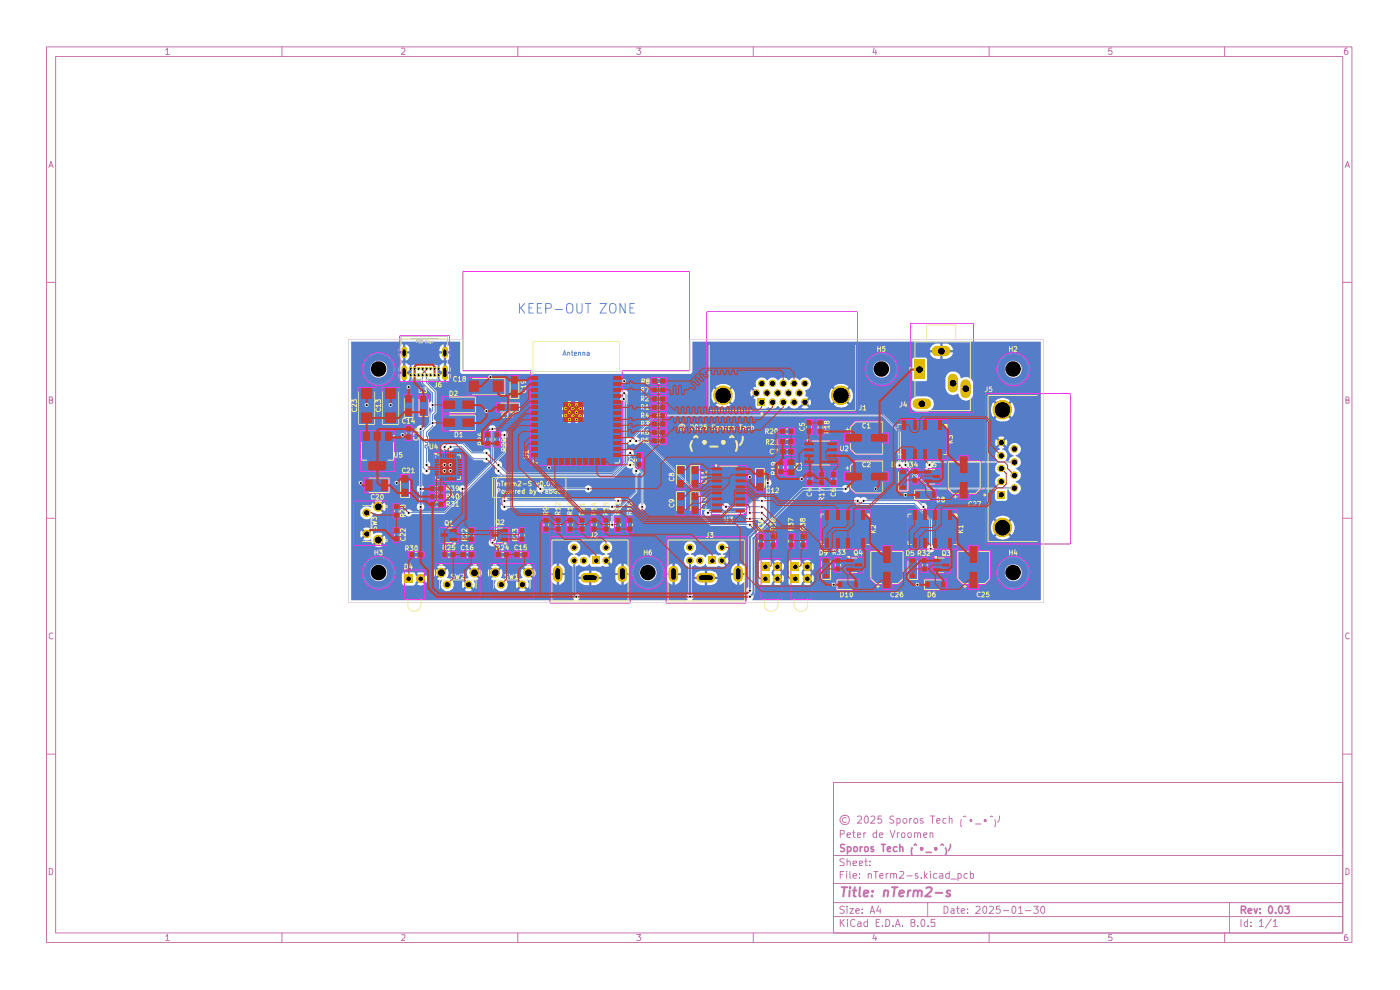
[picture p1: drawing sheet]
<svg xmlns="http://www.w3.org/2000/svg" width="297mm" height="210mm" viewBox="0 0 297 210" stroke-linecap="round" stroke-linejoin="round" font-family="sans-serif">
<g fill="none" stroke="#c573ad" stroke-width=".21">
<path d="M9.9 9.9h276.9v190h-276.9zM11.8 12h273.1v185.9h-273.1zM35.2 10.6l.3-.4v1.4M35.2 11.6h.7M59.8 9.9v2.1M85.2 10.4l.2-.2 .4 .1 .1 .5-.8 .8h.8M109.8 9.9v2.1M135.1 10.2h.8l-.4 .5 .4 .3v.3l-.2 .3-.6-.2M159.8 9.9v2.1M185.5 10.2l-.3 .9h.8M185.8 10.6v1M209.8 9.9v2.1"/>
<path d="M235.8 10.2h-.6v.7l.1-.2 .5 .1v.7l-.5 .1-.1-.2M259.8 9.9v2.1M285.8 10.2a.58 .58 0 0 0-.6 .6l.1 .7 .4 .1 .3-.3v-.3l-.3-.3h-.3l-.2 .3M10.4 35.5l.4-1.3 .5 1.3M10.5 35.2h.6M285.4 35.5l.5-1.3 .4 1.3M285.5 35.2h.6M9.9 59.9h1.9M284.9 59.9h1.9M10.5 84.9h.5l.1-.2v-.3l-.1-.2h-.5v1.3h.6l.1-.4-.1-.2h-.1M285.5 84.9h.5l.2-.5-.2-.2h-.5v1.3l.7-.1v-.4l-.2-.1M9.9 109.9h1.9"/>
<path d="M284.9 109.9h1.9M11.2 134.3l-.3-.1-.4 .4v.6l.2 .3 .5-.1M286.2 134.3l-.2-.1a.74 .74 0 0 0-.3 1.3l.5-.1M9.9 160h1.9M284.9 160h1.9M176.8 166h108.1v31.9h-108.1zM178.3 176.9l.7-.1 .1-.5-.2-.2h-.6v1.6M179.5 173.5l-.4-.1-.3 .2a.55 .55 0 0 0 0 .7 .55 .55 0 0 0 .7 .1M179.7 177.2l.8-.2-.1-.3h-.4l-.3 .1 .1 .8h.6M180.9 176.7h.5M181.1 176.1v1.3l.3 .3M181.9 177.2l.7-.2-.1-.3h-.6v.9h.6"/>
<path d="M181.9 173.3l.3-.2 .5 .2v.5l-.8 .8h.8M183.3 176.7v1M183.7 176.7h-.4v.2M183.7 173.1l.3 .1 .2 .2v1l-.4 .2a.88 .88 0 0 1-.1-1.5zM184.8 173.3l.6-.2 .2 .4-.9 1.1h.9M186 176.7h-.5l-.3 .2 .2 .7h.6M186 176.1v1.6M186.6 177.2l.7-.2-.1-.3h-.4l-.2 .1v.8h.6M187 173.1h-.7l-.1 .8 .2-.2h.4l.3 .3v.4l-.3 .2h-.4l-.2-.2M188.8 176.1l.6 1.6 .5-1.6M189.6 173.2l-.5-.1-.3 .2a.62 .62 0 0 0 .8 .7v.4a.64 .64 0 0 1-.8 .1M190.3 173.7l.4-.1 .3 .2v.6l-.3 .2-.4-.1"/>
<path d="M190.3 173.6v1.5M190.4 176.7v1M190.8 176.7l-.4 .2M191.3 176.7h.6v.9l-.4 .1-.2-.2zM191.6 173.8l.3-.2 .3 .1 .2 .7a.47 .47 0 0 1-.4 .2 .47 .47 0 0 1-.4-.2zM192.7 176.7h.5v.9l-.4 .1-.1-.2zM193 173.6v1M193.4 173.6l-.4 .3M193.9 173.8l.3-.2 .3 .1 .2 .7a.47 .47 0 0 1-.4 .2 .47 .47 0 0 1-.5-.2zM194 176.7h.4l.3 .1v.9M194 176.7v1M194.7 176.8l.2-.1 .4 .1v.9"/>
<path d="M195.8 173.7a.35 .35 0 0 0-.4-.1 .35 .35 0 0 0-.2 .3l.7 .5-.3 .2-.4-.1M196 177.2l.6-.2-.1-.3h-.4l-.1 .1v.6l.1 .3 .4-.1M197.3 176.7h.4l.2 .1v.9M197.3 176.7v1M197.4 173.1h.9M197.8 173.1v1.5M198.7 174.1l.7-.1-.1-.4-.6 .1v.8h.6M200.7 173.7l-.4-.1-.3 .3 .1 .6h.6M201.4 173.8l.1-.2 .5 .1v.9M201.4 173.1v1.5M204 173.9l-.2 .2v1l.2 .3M204.3 173.3l.4-.2 .2 .2"/>
<path d="M205.9 174.1l.1 .2 .1-.2M205.9 174l.1-.1 .1 .1M205.9 173.9h.1l.2 .1-.2 .3-.2-.3zM205.9 173.9v.3M206 173.9v.4M206.1 173.9v.3M207 174.8h1.1M208.8 174.1l.2 .2 .2-.2M208.8 174l.2-.1 .2 .1M208.8 173.9h.2l.2 .1-.2 .3-.2-.1zM208.8 173.9v.3M208.9 173.9v.3"/>
<path d="M209 173.9v.4M209.1 173.9v.3M209.2 173.9v.3M210.1 173.3l.2-.2 .3 .2M211 173.9l.2 .5-.2 1M212 173.1v.9l-.4 .4M10.5 184.2a.68 .68 0 0 1 .7 .7 .68 .68 0 0 1-.7 .6zM35.2 198.6l.3-.4v1.3M35.2 199.5h.7M59.8 197.9v2M85.2 198.3h.7v.5l-.8 .7h.8M109.8 197.9v2"/>
<path d="M135.1 198.2h.8l-.4 .5 .3 .1v.6h-.7M159.8 197.9v2M176.8 194.4h108.1M176.8 191.5h108.1M176.8 187.4h108.1M176.8 181.5h108.1M178.3 195v1.5M178.3 185.5h.5M178.5 195.7l.6 .8M179 184.9h-.7v1.4M179.1 192.3a.67 .67 0 0 0-.9 .2l.1 .3a.62 .62 0 0 1 .7 .8 .64 .64 0 0 1-.8 .1M179.1 182.2h-.8l-.1 .4 .7 .4 .2 .3-.2 .3h-.7"/>
<path d="M179.1 195l-.8 .9M179.6 184.9h.1M179.6 185.3v1M179.7 192.2v.2M179.7 182.7h.6l.1 .9M179.7 182.2v1.4M179.7 192.7v1.1M179.8 195v.2M179.8 195.5v1M180.3 192.7h.8l-.8 1.1h.8M180.3 184.9v1.2l.2 .2M181 185.8l.7-.1-.1-.3-.4-.1-.2 .2 .1 .7h.5"/>
<path d="M181 183.2l.7-.2-.1-.3h-.5l-.1 .1 .1 .8h.5M181.4 195.2l-.4-.2-.5 .4v.8l.5 .3 .4-.1M181.6 193.2l.7-.1-.1-.3-.4-.1-.2 .2v.8h.6M182 195.6l.4-.1 .3 .2v.8M182.3 186.2v.1M182.3 185.4v.1M182.3 183.2l.7-.2-.1-.3h-.6v.9h.6M182.7 195.9l-.5 .1-.3 .2 .3 .3h.5M182.9 193.6v.2M182.9 192.8v.1M183.4 182.7h.6M183.7 182.2v1.4h.3"/>
<path d="M184 195.6a.52 .52 0 0 0-.7 .2l.1 .7h.6M184 195v1.5M184.2 185.5l.1-.1a.36 .36 0 0 1 .6 .1v.8M184.2 185.3v1M184.5 183.5v.1M184.5 182.7v.1M184.6 193.8l.4-1.6 .5 1.6M184.7 193.3h.8M185.4 184.9h.8M185.5 198.2l-.3 .9h.8M185.8 184.9v1.4M185.8 198.7v.8"/>
<path d="M185.9 195.7h.5M186.4 192.1l-.4 1.1h.9M186.6 195h-.7v1.5h.7M186.6 185.8l.7-.1v-.3l-.4-.1-.3 .2 .1 .7h.6M186.7 192.7v1.1M187.2 196.4v.1M187.9 195a.77 .77 0 0 1 .9 .8 .77 .77 0 0 1-.9 .7zM188 185.3v1M188.4 185.3l-.4 .3M188.9 185.5l.1-.1a.36 .36 0 0 1 .6 .1v.8M188.9 185.3v1M189.4 196.4v.1"/>
<path d="M189.6 185.5l.2-.2 .3 .1 .1 .9M189.9 196.5l.6-1.5 .5 1.5M190.1 196.1h.7M190.9 184.9h.7l.1 .4-.9 1h.9M191.5 196.4v.1M192.4 185.8h1.1M193.5 195.7l-.3-.2 .1-.4a.48 .48 0 0 1 .8 .3l-.3 .3-.6 .1v.6a.45 .45 0 0 0 .8 0 .45 .45 0 0 0-.2-.7M194.7 196.4v.1M194.7 185.4h-.5v.4h.4l.2 .3-.2 .2-.4-.1M195.4 186.2v.1M195.5 195.1l.2-.1a.78 .78 0 0 1 .6 .6 .78 .78 0 0 1-.3 .8l-.1 .1a.89 .89 0 0 1-.4-1.4zM196.1 184.9v1.4"/>
<path d="M196.3 185.8l.4 .5M196.7 185.3l-.6 .6M196.8 191.5v2.9M196.9 196.4v.1M197.4 184.9h.1M197.4 185.3v1M198.3 195h-.7l-.1 .7h.8v.7l-.2 .1-.6-.1M198.7 185.4l-.4-.1-.3 .3 .1 .6h.6M199.3 185.4h.6l.1 .9M200 185.7l-.7 .1v.2l.2 .3 .5-.1M200.3 192.2a.77 .77 0 0 1 .8 .8 .77 .77 0 0 1-.8 .8zM201.4 185.4l-.4-.1-.4 .3 .1 .6h.7"/>
<path d="M201.4 184.9v1.4M201.7 186.5h1.2M201.8 192.8h.6v1M202.4 193.1l-.7 .2 .1 .4h.6M202.9 192.7h.6M203.2 192.2v1.3l.3 .3M203.2 185.4l.5-.1 .2 .3-.1 .6h-.6M203.2 185.3v1.5M203.9 193.2l.8-.1-.1-.3-.4-.1-.3 .2 .1 .8h.6M205.2 185.4l-.4-.1-.3 .3 .1 .6h.6M205.3 193.6v.2M205.3 192.8v.1"/>
<path d="M205.9 185.4l.4-.1 .2 .2v.7h-.6M205.9 184.9v1.4M207 192.4l.3-.2 .5 .1 .1 .6-.9 .9h.9M208.8 192.2h.2a1 1 0 0 1 0 1.6l-.4-.4a.99 .99 0 0 1 .2-1.2zM209.8 197.9v2M209.9 192.4l.6-.2 .3 .5-1 1.1h1M212.1 192.2h-.7v.7h.7a.6 .6 0 0 1-.1 .9h-.5l-.1-.2M212.9 193.2h1.1M214.8 192.4l.2-.2a.82 .82 0 0 1 .5 .8 .82 .82 0 0 1-.5 .8l-.2-.2-.1-.4zM216.1 192.7l.4-.5v1.6M216.1 193.8h.9M217.5 193.2h1.2"/>
<path d="M219.3 192.2h1l-.6 .6 .5 .1v.7l-.3 .2h-.4l-.2-.2M220.8 192.5l.4-.3 .4 .3v.9l-.3 .4-.4-.2-.1-.4zM235.8 198.2h-.6v.6h.6v.7l-.6-.1M259.8 197.9v2M260.8 191.5v6.4M263.3 195v1.5M264.6 195.6l-.4-.1-.3 .3v.4l.3 .3h.4M264.6 195v1.5M265.4 196.4v.1M265.4 195.6v.1M267.2 195.4l.4-.4v1.5M267.2 196.5h.8"/>
<path d="M269.7 194.9l-1.3 2M270.1 195.4l.4-.1v-.3v1.5M270.1 196.5h.9M285.5 184.2l.5 .1 .2 .2v.7l-.4 .3h-.3zM285.8 198.2l-.4 .1a1.08 1.08 0 0 0-.1 1.2h.5l.2-.5-.3-.3h-.3l-.2 .3"/>
<circle cx="179.2" cy="173.9" r="1"/>
</g>
<g fill="none" stroke="#c573ad" stroke-width=".34">
<path d="M179.2 179.2a.64 .64 0 0 0-.9 .1v.4l.7 .3 .2 .4a.6 .6 0 0 1-.9 .1M179.8 179.7a.52 .52 0 0 1 .7 .2v.5a.52 .52 0 0 1-.7 .1M179.8 179.6v1.5M181.1 179.8l.1-.1a.45 .45 0 0 1 .7 .2v.5a.45 .45 0 0 1-.8 .1zM182.5 179.6v1M182.9 179.6l-.4 .3M183.4 179.8l.1-.1a.45 .45 0 0 1 .7 .2v.5a.45 .45 0 0 1-.8 .1zM185.3 179.7h-.5v.3l.4 .1 .2 .3-.2 .2-.4-.1M187 179.1h.8M187.4 179.1v1.5M190.3 179.7l-.5-.1-.3 .3v.5l.3 .2 .5-.1M190.9 179.8l.1-.1a.36 .36 0 0 1 .6 .2v.7"/>
<path d="M190.9 179.1v1.5M193.5 179.9l-.2 .6 .2 .9M193.9 179.3l.3-.3 .2 .3M195.4 180h.3M195.4 179.9h.3v.3h-.3zM195.4 179.9v.3M195.5 179.9v.4M195.6 179.9v.3M195.7 179.9v.3M198.4 180h.3M198.4 179.9h.3v.1l-.2 .3-.2-.3zM198.4 179.9v.3"/>
<path d="M198.5 179.9v.4M198.6 179.9v.3M198.7 179.9v.3M199.6 179.3l.3-.3 .3 .3M200.5 179.9l.3 .6-.3 .9M201.6 179.1v.5l-.4 .9M188.3 180.1l.6-.1v-.3l-.5-.1-.1 .3v.6h.6M195.4 180.1l.1 .2 .2-.2M196.5 180.8h1.1M198.4 180.1l.1 .2 .2-.2M263.4 193l.7-.1 .2-.4-.4-.3h-.5v1.6M263.8 193l.5 .8"/>
<path d="M264.8 193.2l.8-.1-.1-.3-.5-.1-.2 .2 .1 .8h.6M266.1 192.7l.3 1.1 .3-1.1M267.3 193.6v.2M267.3 192.8v.1M269.3 192.3l.1-.1a.78 .78 0 0 1 .6 .6 .78 .78 0 0 1-.2 .8l-.2 .2a.89 .89 0 0 1-.3-1.5zM270.6 193.6v.2M271.3 192.5l.3-.3 .5 .3v.9l-.4 .4-.4-.4zM272.6 192.2h.9l-.5 .6h.4v.9l-.6 .1-.2-.2"/>
</g>
<g fill="none" stroke="#c573ad" stroke-width=".42">
<path d="M178.6 188.2h1.1M179.1 188.2l-.2 2M180.2 188.9v1.3M180.3 188.2v.2M180.9 188.9h.8M181.4 188.2l-.3 1.7 .4 .3M182.5 188.2l-.2 1.7 .2 .3M183.3 189.6l.9-.3-.1-.3a.6 .6 0 0 0-.8 .1v1h.8M185 190v.2M185.2 189v.1h-.2l.2-.1-.1 .1M187.6 189.1l.3-.2 .5 .1-.1 1.2M187.6 188.9l-.2 1.3"/>
<path d="M189.2 188.2h1.2M189.8 188.2l-.2 2M190.7 189.6l1.1-.3-.1-.3a.6 .6 0 0 0-.9 .1v1h.8M192.7 188.9l-.2 1.3M193.2 188.9l-.6 .3M193.9 189.1l.1-.1a.48 .48 0 0 1 .7 .1l-.1 1.1M193.9 188.9l-.2 1.3M194.7 189.1a.47 .47 0 0 1 .5-.2 .47 .47 0 0 1 .4 .2l-.1 1.1M196.5 188.4l.9-.2 .3 .3-.2 .6-1.2 1.1h1.1M198.5 189.4h1.4M201.6 189a.48 .48 0 0 0-.8 .2l.3 .4h.4l.1 .3a.6 .6 0 0 1-.9 .2"/>
</g>
<g fill="#567dc8">
<path d="M164.5 120.3l.3 .3-.7 .7v.3l.7 .7-.3 .4-.8-.8v-.3v-.5z"/>
<path d="M170.9 120.3l.3 .3-.8 .7v.3l.8 .7-.3 .4-.8-.8-.1-.3 .1-.5z"/>
<path d="M86.1 78.8h.8l.2 .4-.2 .3 .1 .3h-.1l-.4-.5h-.4z"/>
<path d="M93.3 78.8h.8v.5h-.5l-.5 .5 .1-.4-.2-.2z"/>
<path d="M74.5 72.5h23l.1 6.5 .4 .3h48.5l.4-.4v-.8h38.3v.7a1.81 1.81 0 0 0 2.9 .9 1.81 1.81 0 0 0-.1-2.9 1.75 1.75 0 0 0-2.8 1.3h-38.3v-1.7h46.6l.1 4.4 2.8 .1 .3-.3v-.3h3.9v2a1.73 1.73 0 0 0 2.7 1.2 1.63 1.63 0 0 0 1.3 1.5 1.63 1.63 0 0 0 1.8-1l.1-2.8a1.56 1.56 0 0 0-1.2-1.2h-.8l-.7 .3a1.48 1.48 0 0 0-1.2-1.5 1.67 1.67 0 0 0-2 1.5h-3.9v-2.2h16.5v.7a1.81 1.81 0 0 0 2.8 .9 1.81 1.81 0 0 0-.1-2.9 1.75 1.75 0 0 0-2.7 1.3h-16.5v-2l-.4-.2h-2.4l-.4 .2v.3h-46.6v-2.2h52.2v.6h-1.8a1.74 1.74 0 0 0 2.2 1.3v-1h.5v1h.7l.7-.2a1.21 1.21 0 0 0 .8-1.1h-1.9v-.6h1.9l-.2-.5-.3-.5a1.89 1.89 0 0 0-1.7-.3v1h-.5v-1h-1a1.75 1.75 0 0 0-1.2 1.3h-50.4v-1.7h73.8l.1 54.7h-61.2l.2-.5v-.5l.4-.4v-6.5h.7v1.9l.2 .3-.2 .2v2.1l.3 .3h2.3l.2-.2v-.3l.8-.8 .3 .4-.7 .7h.1l.4 .2 1.1-.2-.7-.7 .3-.4 .7 .7 .3-.3v-.9l-.3-.4-.7 .8-.3-.4 .7-.7v-.3l-.7-.7 .3-.3 .7 .7 .3-.4v-.9l-.3-.3-.7 .7-.3-.3 .5-.5h1.8v1.9l.2 .3-.2 .2v2.1l.2 .3h2.3l.3-.2v-.3l.8-.8 .3 .4-.8 .7h.1l.4 .2 1.1-.2-.6-.7 .3-.4 .7 .7 .2-.3v-.9l-.2-.4-.7 .8-.3-.4 .6-.7v-.3h41.2a1.79 1.79 0 0 0 1.8 2 1.79 1.79 0 0 0 1.8-2 1.79 1.79 0 0 0-2.2-1.6 1.66 1.66 0 0 0-1.4 1.6h-41.2l-.6-.7 .3-.3 .7 .7 .2-.4v-.9l-.2-.3-.7 .7-.3-.3 .6-.8a1.37 1.37 0 0 0-1.6 0l.8 .8-.3 .3-.8-.7v-.4l-.3-.2h-2.1l-.4 .5h-1.8l.2-.3a1.37 1.37 0 0 0-1.6 0l.7 .8-.3 .3-.8-.7v-.4l-.3-.2h-2l-.5 .5h-.7v-5l8.1-8h12.8a.77 .77 0 0 0 1.2 .6l.2 .2h11.5l3.2 3.3v5.2a.92 .92 0 0 0-.4 1.3l.8 .3a.78 .78 0 0 0 .6-1l-.3-.5-.2-.1v-3.7h12.5l.2 1 .3 .6 .7-.6 .3 .3-.5 .7 .7 .4a2.23 2.23 0 0 0 2.4-.4l-.7-.7 .4-.3 .6 .6a2.41 2.41 0 0 0 0-3.2l-.6 .7-.4-.3 .7-.7-.8-.4a2.23 2.23 0 0 0-2.3 .4l.5 .7-.3 .3-.7-.7-.3 .7-.2 .9h-12.5v-1.7l-1.8-1.7 .1-.2 .4-.2a.85 .85 0 0 0 .2-.9 .85 .85 0 0 0-.7-.5l-.4 .1-.8-.8h-10.7l-.1-.2a1.04 1.04 0 0 0-1.4-.1 .78 .78 0 0 0-.9-.2 .78 .78 0 0 0-.5 .8h-12.8l2.1-2.3h8.3v.2a.85 .85 0 0 0 1.3 .1 .85 .85 0 0 0-.1-1.3 .85 .85 0 0 0-1.3 .4h-8.3l-7 6.8-.1-7.1a.8 .8 0 0 0 .4-1.1 .8 .8 0 0 0-1.2-.3 .8 .8 0 0 0-.2 1.2l.4 .3v2.6l-.2 .1a.8 .8 0 0 0-.8-.5 .8 .8 0 0 0-.7 .6h-1.3l-1.3 1.3-3.5-.1a.8 .8 0 0 0-1.2-.4 .8 .8 0 0 0-.2 1.2 .8 .8 0 0 0 1.2 0l.2-.2h3.4l-.6 .7h-6.6a.79 .79 0 0 0-1.2-.4 .79 .79 0 0 0-.2 1.1 .79 .79 0 0 0 1.2 .1l.2-.3h6.6l.6-.4 .3 .7-.3 .8 .3 .6-.2 .4h-7.4l-2-2v-3.8l-12-12h-1.2l-.2-.4-.5-.2v-.2l4.2-4.2h48l3.4 3.4v6.2a.83 .83 0 0 0-.5 1.2 .83 .83 0 0 0 1.3 .1l.5 .2 .5-.1 4.5 4.5h14.2v2l.3 .5h2l.3-.3v-2.1h.2a1.33 1.33 0 0 0 2.3 .6 1.33 1.33 0 0 0-.7-2.2l.1-.2a1.34 1.34 0 0 0 1-1.3 1.34 1.34 0 0 0-1.1-1.3v-.2h.2a1.32 1.32 0 0 0 .9-1.4 1.32 1.32 0 0 0-1.1-1.1v-.3h.2a1.3 1.3 0 0 0 .9-1.1 1.3 1.3 0 0 0-.7-1.3 1.32 1.32 0 0 0-1.9 .8 1.32 1.32 0 0 0 1 1.7l-.6 .4-.5 .8h-.5l-.1-.2a1.32 1.32 0 0 0 .4-1.3 1.32 1.32 0 0 0-1.1-1l.5-.3-.6-.6 .3-.2 .1-.2 .6 .7 .2-.6-.2-1-.6 .6-.4-.3 .6-.6-.3-.2h-.8l-.3 .2 .6 .6-.4 .3-.6-.6a1.27 1.27 0 0 0 0 1.6l.6-.7 .1 .2 .3 .1-.6 .7 .5 .2v.2l-.5 .1a1.32 1.32 0 0 0-.3 2l.1 .3-13.9 .1a.8 .8 0 0 0-1.1 .3 .8 .8 0 0 0 .4 1.1 .8 .8 0 0 0 1-.5l.1-.6h13.4l.2 .1-.1 .2a1.64 1.64 0 0 0-.3 1.6l.5 .5 .4 .1v.2a1.4 1.4 0 0 0-.5 2.4l-14.5 .1-4.3-4.4v-.7a.88 .88 0 0 0-1.5-.2l-.2-.1v-6.4l-3.7-3.7h-48.4l-4.9 4.9-.4-.1-.6 .3-.2-.2v-7l.2-.2 .1-.9-.1-.8h17.9v.7l.5 .9 .6-.6 .4 .4-.7 .5a2.46 2.46 0 0 0 3.2 0l-.7-.5 .4-.4 .7 .6v-.1l.5-.8v-1.2h3.3l.1 .7 .7-.6 .4 .4-.6 .6 .5 .2v1.5l.1 .3 .3 .2h1.8l.4-.3 .3 .1a1.23 1.23 0 0 0 1.7-.4l.3 .1a1.21 1.21 0 0 0 2-.1l.3 .1a1.21 1.21 0 0 0 2-.1l.8-.6 .3 .3-.6 .6 .1 .1 .7 .2 .6-.2 .1-.1-.6-.6 .4-.3 .6 .6 .1-.5-.1-.9-.6 .6-.2-.4h-.2l.6-.7-.6-.1v-.2h5l.5 1.5 .1 .1 .6-.6 .4 .4-.6 .5 .7 .6h.7h.9l.8-.6-.3-.2h13.4v.5a1.56 1.56 0 0 0 1.2 1.2h2.5l.7-.4h12.7l.2 1 .3 .6 .7-.6 .3 .3-.5 .7 .5 .3a2.56 2.56 0 0 0 2.6-.3l-.7-.7 .4-.3 .6 .6a2.31 2.31 0 0 0 0-3.2l-.6 .7-.4-.4 .7-.6-.5-.3a2.34 2.34 0 0 0-2.6 .3l.5 .6-.3 .4-.7-.7-.2 .4-.3 1.2h-12.7l.2-.2a1.42 1.42 0 0 0 0-2l-.4-.5-.5-.1h-2.3l-1 .6-.4 .9h-13.4l-.3-.3 .3-.4 .6 .6 .1-.1a2.33 2.33 0 0 0-.1-3l-.6 .6-.3-.4 .6-.6-.3-.2a2.29 2.29 0 0 0-2.8 .2l.6 .6-.4 .4-.6-.6-.1 .1-.5 1.4h-5v-.8l-.1-.3a1.35 1.35 0 0 0 1.1-2 1.35 1.35 0 0 0-2.3-.1 1.38 1.38 0 0 0-2.3 0 1.38 1.38 0 0 0-2.3 0 1.38 1.38 0 0 0-2.3 0 1.31 1.31 0 0 0-1.7-.5 1.31 1.31 0 0 0-.6 1.8v.1l-.6 .2 .6 .6-.4 .3-.6-.6-.2 .8h-3.3l-.5-1-.7 .6-.4-.4 .7-.6-.2-.2a2.45 2.45 0 0 0-3 .2l.7 .6-.4 .4-.6-.6-.5 .9v.6h-17.9v-.2a.77 .77 0 0 0-.8-1.1 .77 .77 0 0 0-.5 1.3l-.1 .3a.76 .76 0 0 0 .5 1.2v12.6l-2.4 2.2h-22.1l-1.3-1.2 .1-.7-.2-.3-.6-.3 1.6-1.6v-3.1l.5-.5-.3-.9a.83 .83 0 0 0-1.2 .3 .83 .83 0 0 0 .5 1.1v3l-1.9 1.9h-.2v-6.1l.5-.6-.2-.9a.82 .82 0 0 0-1.2 .3 .82 .82 0 0 0 .4 1.2v6.2l-5.5 5.3a.76 .76 0 0 0-1.3 .1 .76 .76 0 0 0 .7 1.1v.1l-3.9 3.9h-6.7a.78 .78 0 0 0-1-.5 .78 .78 0 0 0-.5 1 .78 .78 0 0 0 1 .5l.4-.5h6.9l10.4-10.4 .2 .1a.7 .7 0 0 1 .1 1 .83 .83 0 0 0 .7 1l.4-.1 .2 .3h-.6l-.8 .8v12.6l-.3 .1a.81 .81 0 0 0-.8 .3 .81 .81 0 0 0 0 .9l.8 .3 .5-.3 .1-.3v-.6l.2-.2v-8.2h.8l.2 .5-.1 .2a.82 .82 0 0 0 .3 1.2 .82 .82 0 0 0 1.2-.4l21.3 .1a.8 .8 0 0 0 1.1 .3 .8 .8 0 0 0 .4-1v-.3h.2a.8 .8 0 0 0 1.1-.4 .8 .8 0 0 0-.5-1.1 .8 .8 0 0 0-1 .6h-22.6l-.1-.2a.81 .81 0 0 0-.9-.4 .81 .81 0 0 0-.6 .9h-.8v-2.6h8.5v.2a.79 .79 0 0 0 1.1 .5l.3-.4h8.8a.86 .86 0 0 0 1 .4l.5-.5a.79 .79 0 0 0-.6-.9 .79 .79 0 0 0-1 .5l-8.7-.1a.75 .75 0 0 0-.8-.5 .75 .75 0 0 0-.6 .8h-8.5v-1.9l.4-.4h24.4l2.6-2.5h.1a.86 .86 0 0 0 1.3 .4l.1 .2a.89 .89 0 0 0 .3 1.2l.1 3.6-5 4.9-.2 1.4a.97 .97 0 0 0-.3 1.2l.5 .3h.3l.5-.3 .1-.8-.5-.4v-1.1l5.1-5.1v-3.7l.6-.5 .2 .1-.1 6.5a.8 .8 0 0 0-.2 1.3 .8 .8 0 0 0 1.3-.4v-.5l-.5-.4v-6.6l-2.1-1.9a.8 .8 0 0 0-1.1-.4v-1l.9-.2 .2-.4v-.4l-.4-.6-.3-.1-.7 .3v-1.4a1.13 1.13 0 0 0 1.4 0 .81 .81 0 0 0 1.2-.2l1.2-.1 11.6 11.6v3.8l2.4 2.4h7.5l.1 .2 .9 .3 .3-.2 .2-.4v-.5l-.2-.3 .2-.4h1.1v.3l.6 .2v.3l-2.8 2.8v10.6a1 1 0 0 0-.2 1.5 .72 .72 0 0 0 0 1.1v.2h-11.6l-.1-.1a.71 .71 0 0 0 .4-.7 .71 .71 0 0 0-.5-.6v-3.6h1.6v.5h-1a1.74 1.74 0 0 0 2.2 1.3v-1h.5v1h.9l.6-.2 .5-.4 .3-.7h-1.1v-.5h1.1a1.46 1.46 0 0 0-1.4-1.2h-.9v1h-.5v-1l-1.1 .1a1.34 1.34 0 0 0-1.1 1.1h-.6v-1.4h8.4v.7h1v.4h-1v.7a1.7 1.7 0 0 0 1.3 1.3v-1.1h.5l.1 1.1a1.62 1.62 0 0 0 1.2-2h-1.1v-.4h1.1v-.7a1.46 1.46 0 0 0-1.3-1.4v1.1h-.5l-.1-1.1a1.63 1.63 0 0 0-1.2 1.4h-8.4v-.7l.6-.4h.3l.1 .2a1.33 1.33 0 0 0 1.9-.4h.2l.2 .6h2.1l.2-.2a1.84 1.84 0 0 0 1.6 .1l-.7-.7 .4-.4 .7 .6a1.08 1.08 0 0 0 0-1.4l-.7 .7-.4-.4 .7-.6-.5-.2v-.3a1.29 1.29 0 0 0 .9-1.9 1.29 1.29 0 0 0-2.2 0 1.29 1.29 0 0 0 .9 1.9v.2a.64 .64 0 0 1-1 0h-1.7l-.4 .2-.2 .5a1.41 1.41 0 0 0-2.3-.2l-.8-.6 .6-.3 .5-.6a1.66 1.66 0 0 0-.6-1.6 1.32 1.32 0 0 0-1.9 .7 1.32 1.32 0 0 0 1 1.7l-.1 .3a1.31 1.31 0 0 0-1 1.2 1.31 1.31 0 0 0 .9 1.3v5.7a.73 .73 0 0 0-.1 1.2v.2h-23.1l-.1-.1a.74 .74 0 0 0 .3-.9 .74 .74 0 0 0-.8-.5l-.1-3.5h1.7v.5h-1.1a1.7 1.7 0 0 0 1.3 1.3h1v-1h.5v1a1.74 1.74 0 0 0 2.2-1.3h-1v-.5h1a1.49 1.49 0 0 0-1.4-1.2h-.8v1h-.5v-1l-1.1 .1a1.32 1.32 0 0 0-1.2 1.1h-.6v-1.4h8.5v.7h1v.4h-1v.8a1.7 1.7 0 0 0 1.2 1.2v-1.1h.5l.1 1.1 .9-.6 .2-.6v-.8h-1v-.4h1v-.3h2.2v.6a1.81 1.81 0 0 0 2.3 1.3 1.81 1.81 0 0 0 1.2-2.3h2.3v.7h.9v.4h-.9v.8a1.82 1.82 0 0 0 1.2 1.2v-1.1h.5v1.1l.9-.5a1.75 1.75 0 0 0 .3-1.5h-1v-.4h1v-1l-.2-.4a1.08 1.08 0 0 0-1-.7v1.1h-.5l-.1-1.1a1.36 1.36 0 0 0-1.1 1.4h-2.3l-.1-.3a1.79 1.79 0 0 0-1.9-.9 1.79 1.79 0 0 0-1.5 1.6h-2.2v-.7a1.46 1.46 0 0 0-1.1-1.1l-.1 1.1h-.5v-1.1l-.3 .1a1.28 1.28 0 0 0-.9 1.3h-8.5l.1-.8 .7-.3a1.26 1.26 0 0 0 2.1-.2l.2 .1v.3l.3 .2h2l.3-.2 1 .2 .5-.1-.7-.7 .3-.2 .1-.2 .7 .6a1.5 1.5 0 0 0 0-1.4l-.7 .7-.4-.4 .7-.6-.5-.3 .1-.2a1.32 1.32 0 0 0 1-1.5 1.32 1.32 0 0 0-1.5-1.1 1.32 1.32 0 0 0-1.1 1.5 1.14 1.14 0 0 0 1.1 1.1 .63 .63 0 0 1-1.1 .2h-1.7l-.3 .2-.2 .5-.6-.5a1.8 1.8 0 0 0-1.7 .3l-.9-.6a1.35 1.35 0 0 0 1.2-1.7 1.35 1.35 0 0 0-1.9-.8 1.38 1.38 0 0 0-.7 1.4 1.38 1.38 0 0 0 1.2 1.1l-.1 .1a1.35 1.35 0 0 0-1.1 1.2 1.35 1.35 0 0 0 .9 1.4l.1 6.5 .2 .6h-47.2v-6h4.1a1.8 1.8 0 0 0 1.5 2 1.8 1.8 0 0 0 2-1.5h3.2v1.9l.4 .5h2l1.1-1.4 .3 .4-.6 .7 .1 .1a1.2 1.2 0 0 0 1.4-.1l-.7-.7 .4-.4 .7 .8 .3-.8-.3-.8-.7 .7-.4-.4 .7-.6-.1-.2h2.1l.4 .9 .6-.7 .4 .5-.7 .6 .7 .3h.3v.3a1.32 1.32 0 0 0 .9 2 1.37 1.37 0 0 0 1.7-1.4h1.7l.2 .8 .7-.7 .3 .4-.6 .6 .2 .2a1.16 1.16 0 0 0 1.4-.2l-.7-.6 .3-.4 .7 .7 .1-.1 .1-.9-.2-.7h.3l.7-.3-.6-.6 .4-.5 .5 .7 .4-.9h1.3l.3 .9 .7-.7 .3 .5-.7 .6 .7 .3h.4l-.1 .3a1.42 1.42 0 0 0 .9 2 1.37 1.37 0 0 0 1.7-1.4h1.8l.1 .8 .7-.7 .4 .4-.6 .6 .1 .2a1.16 1.16 0 0 0 1.4-.2l-.7-.6 .3-.4 .7 .7 .1-.1 .2-.9-.3-.7h.4l.6-.3-.6-.7 .4-.4 .6 .7 .1-.1a1.27 1.27 0 0 0 0-1.4h3.4v.7h1.1v.4h-1.1v.8a1.51 1.51 0 0 0 1.3 1.2v-1.1h.5v1.1l.4-.1 .6-.5 .2-1.4h-.9v-.4h.9v-1l-.2-.4-.5-.5-.4-.2-.1 1.1h-.5l-.1-1.1a1.63 1.63 0 0 0-1.2 1.4h-3.4l-.1-.3-.7 .6-.3-.3 .6-.6a1.29 1.29 0 0 0-1.7 0l.6 .6-.4 .3-.6-.6-.1 .2a1.68 1.68 0 0 0 .1 1.8l-.7 .2 .6 .7-.4 .4-.7-.6-.1 .7h-1.8a1.45 1.45 0 0 0-1.4-1.4v-.2a1.61 1.61 0 0 0 0-1.8l-.6 .6-.4-.3 .7-.6-.5-.2a1.24 1.24 0 0 0-1.4 .2l.7 .6-.3 .3-.7-.6-.3 .9h-1.3l-.4-.9-.5 .6-.4-.2 .6-.7-.2-.2a1.35 1.35 0 0 0-1.6 .2l.7 .6-.4 .3-.6-.6-.2 .2a1.68 1.68 0 0 0 .2 1.8l-.8 .2 .6 .7-.3 .4-.7-.6-.2 .7h-1.7a1.45 1.45 0 0 0-1.5-1.4l.1-.2a1.61 1.61 0 0 0 0-1.8l-.7 .6-.3-.3 .7-.6-.5-.2a1.24 1.24 0 0 0-1.4 .2l.7 .6-.4 .3-.6-.6-.4 .9-3.1-.1-.4 .2 .6 .7-.3 .4-.7-.7-.2-.6h-2.3l-.3 .4h-3.2a1.8 1.8 0 0 0-1.5-2.1 1.8 1.8 0 0 0-2 1.6h-4.1v-8h1.9l.2 .7 .7-.6 .3 .4-.6 .7 1.1 .1 .5-.2 .4 1 .7-.6 .3 .3-.6 .7 .2 .1a1.44 1.44 0 0 0 1.6-.1l-.7-.7 .4-.3 .6 .6 .2-.2 .2-.7-.2-.7-.2-.2-.6 .7-.4-.3 .7-.7a1.68 1.68 0 0 0-2 0l-.3-.8-.7 .6-.3-.3 .7-.6-.5-.3-1.1 .2 .6 .7-.3 .3-.7-.6-.2 .8h-1.9v-4.5h1.9v.4a1.47 1.47 0 0 0 2.5 .4l.3-.8 .1-.1 .5 .3a1.47 1.47 0 0 0 1.4-.2l-.7-.7 .4-.3 .6 .7 .4-1-.4-.9-.6 .7-.4-.4 .7-.6-.4-.3h-1l-.4 .3 .6 .6-.3 .4-.7-.7-.3 1a1.48 1.48 0 0 0-2.3 1.2h-1.9v-30.7h4.1v.7a1.82 1.82 0 0 0 2.1 1.3 1.82 1.82 0 0 0 1.4-2h2.5v.7h.8v.5h-.8l.1 1.1 .6 .7h.2v-1.2l.2 .2 .3-.2v1.2l.4-.1 .4-.6 2.5-.1 .1 1.1 2.1 2.1-.1 1.7a.84 .84 0 0 0-.4 .8 .84 .84 0 0 0 .5 .7v.4l-.5 .5-.1 2.4-.7 .8-.2-.1a.83 .83 0 0 0-1.4-.3 .83 .83 0 0 0 .3 1.4l-.1 11.2a.79 .79 0 0 0-.4 .8 .79 .79 0 0 0 .5 .7l-.1 2.3a.79 .79 0 0 0 0 1.3 .79 .79 0 0 0 1.2-.4v-.5l-.4-.4v-2.4l.1-.1a.9 .9 0 0 0 .2-1.1l-.3-.2v-2.8l.2 .2a.84 .84 0 0 0 1.2 0 .84 .84 0 0 0 0-1.2l.3-.4v-.5l-.5-.4v-2.7l-.3-.4h3l.1 .5 .5 .3 .9-.3a.8 .8 0 0 0 1.3-.2h1.7l2.5 2.5h1.9l.1 .3 .9 .2a.78 .78 0 0 0 .6-.5 .78 .78 0 0 0-.2-.8l-.1-.1 .3-.6-.5-.8a.79 .79 0 0 0-1.1 .5h-2.2l-1.8-1.8-3.7 .1a.89 .89 0 0 0-1.2 .7h-3l.5-.4v-.4l-.3-.4 .3-.4v-.5l-.2-.2v-.6l1.1-1.4 .5-.3 .1-.5h30.2l-.4-.4-.3 .4h-.8l-.4-.4-.4 .4h-27.9l-.2-.6-.3-.2h27.7l.3 .1 .1 .3 .4-.3-.1-.1h.3v.2l.5-.1 .3 .3 .5-.3-.1-.1h.4v.2l.4-.1 .3 .3a.34 .34 0 0 1 .4-.4l-.3-.3-.4 .4h-.3l-.1-.2-.4 .1-.3-.3-.4 .4h-.3l-.1-.2-.4 .1-.3-.3-.5 .3h-27.6v-.7h27.2l.1 .4 .4-.4-.1-.1h.4v.2l.4-.1 .4 .4 .4-.4v-.1h.3v.2l.4-.1 .4 .4 .5-.4-.1-.1h.3v.2l.4-.1 .4 .4 .1-.2-.1-.6-.4 .4h-.2l-.1-.2-.4 .1-.4-.3-.4 .4h-.2l-.1-.2-.4 .1-.4-.3-.4 .4h-.3v-.2l-.5 .1-.3-.3-.1 .4h-27.2l.6-.7h27l.5 .3 .4-.3-.1-.1h.3v.1h.5l.4 .3 .4-.3-.1-.1h.4v.1h.4l.4 .3 .3-.3-.3-.5-.4 .5h-.3l-.1-.2-.4 .1-.3-.4-.4 .5h-.3l-.1-.2-.4 .1-.3-.4-.5 .4 .1 .1h-27.1v-.8h26.6l.1 .3 .4-.3-.1-.1h.4v.2l.4-.1 .4 .3 .4-.3v-.1h.3v.2l.4-.1 .4 .3 .5-.3-.1-.1h.3v.2l.4-.1 .4 .3 .1-.6-.1-.1-.4 .4h-.2l-.1-.2-.4 .1-.4-.3-.4 .4h-.2l-.1-.2-.4 .1-.4-.3-.4 .4h-.3v-.2l-.5 .1-.3-.3-.1 .4h-26.6v-.8h27l.5 .4 .4-.4-.1-.1h.3v.2l.5-.1 .4 .4 .4-.4-.1-.1h.4v.2l.4-.1 .4 .4 .3-.4-.3-.1-.1-.3-.3 .4h-.3l-.1-.1h-.4l-.3-.3-.4 .4h-.3l-.1-.1h-.4l-.3-.3-.1 .3-.3 .1h-27.1v-.7h27.8l.4 .3 .4-.3h.8l.3 .3 .4-.3h-30.1v-2.2l-1.8-1.8v-.9l2.5 .1 .5 .6 .3 .1v-1.2l.2 .2 .4-.2v1.2l.3-.1 .4-.4 .2-.5v-.8h-.9v-.5h.9l-.1-1.2-.3-.4-.5-.2v1.1h-.6v-1.1l-.6 .5h-6.8l-.7-.5v1.1h-.5v-1.1l-.5 .2-.3 .4-.1 .5h-2.5l-.1-.6a1.8 1.8 0 0 0-2-1 1.8 1.8 0 0 0-1.4 1.6h-4.1v-4h10.1v.4h.8v.5h-.8l.1 .9 .6 .5h.2v-.8h.5v.8l.5-.1 .3-.4 .1-.9h-.8v-.5h.8v-.4h6.3v.4h.9v.5h-.9a1.19 1.19 0 0 0 .9 1.4v-.8h.6v.8l.5-.1 .3-.7v-.6h-.8v-.5h.8v-.6l-.3-.5-.4-.3h-.1v1.1l-.3-.1-.3 .1v-1.1h-.3l-.4 .5-.2 .5h-6.3l-.1-.5-.6-.5h-.2v1.1l-.2-.1-.3 .1v-1.1h-.3l-.5 .5-.1 .5h-10.1z"/>
</g>
<path d="M121.8 126.1l.5 .5" fill="none" stroke="#567dc8" stroke-width=".42"/>
<circle cx="146.4" cy="119" r=".21" fill="#567dc8"/>
<path d="M132.7 85.5v12.6M133.6 93.5h.1M133.6 96l-.6 .6M134.5 98.6l1.7 1.6v7.3M134.9 99.9v4.4l-5.1 5v2M134.9 93.5h2l11.7 11.8v3.8l2.1 2.2h8.3M139.1 88l-5.5 5.5M158.8 107.5l-1.3 1.2h-7.3M159 110h.1M159.6 106.2l-1.2 1.3h-4.4" fill="none" stroke="#567dc8" stroke-width=".21"/>
<path d="M93 78.6l.6 .5M93.1 77.2l-.1 2.4M93 80.9h.1M146.4 119v7.6M159.1 114v11.3M159.8 114.2v11.6l-.7 .8" fill="none" stroke="#567dc8" stroke-width=".42"/>
<circle cx="87.1" cy="80.9" r=".21" fill="#567dc8"/>
<path d="M87.1 77.2v1M87.1 79.6v1.3M87.1 78.5l-.6 .6" fill="none" stroke="#567dc8" stroke-width=".42"/>
<path d="M89.6 78.2v.2l.9 .9v1.8" fill="none" stroke="#567dc8" stroke-width=".21"/>
<circle cx="87.1" cy="77.2" r=".21" fill="#567dc8"/>
<path d="M87.1 78.2v1.4M93 79.6v1.3M89.2 91v16.5M121.8 119v7.1M162.9 102.4v7.7l-3.8 3.9M179.4 103.7h-9.1l-10.5 10.5" fill="none" stroke="#567dc8" stroke-width=".42"/>
<g fill="none" stroke="#567dc8" stroke-width=".21">
<path d="M89.6 79.5v1.7l2.1 2.1v3.9l-.5 .5v2.3l-1.4 1.3v7.9l.7 .7M90.2 93.7l.1 .1M90.2 94.9l.2 .2M90.3 93.8h.2M90.5 81.1l1.8 2v4.3l-.6 .6v2.5l-1.2 1.2v.8l.2 .1v.5l-.5 .2v.4M90.5 95.1v3.5M90.5 93.8l.2 .5-.5 .2v.4M94.3 94.8l.6-.7h3.3l1.9 1.9h3.1M95.5 94.8h2.4l2.6 2.5h2.7M104.4 91v6.9l-5.7 5.8h-.6M107 92.2v3.8l-12.7 12.7h-7.6M132.3 84.6l.1 13.3-2.6 2.6h-22.2l-1.9-1.9"/>
<path d="M132.4 83.3l.4 .5-.1 1.7M132.7 98.1l-2.7 2.7h-23.4l-.9-.9M133 96.6v1.6l-2.9 2.9h-24.4l-.6 .6v12.7l-.7 .7M133.6 98.6h.9M139.1 88h48.1l3.6 3.6v7.1M179.3 82.1v.8l1.1 1.1M192.1 98.6l4.9 4.9h18.2l-.1 .2M215.2 98h.1M215.2 98h-17.5l-.6 .6M107 107.5h22.8M107 106.2h24.1M114.6 103.7h10.2"/>
<path d="M158.7 107.1h.1M158.8 107.5h2.8M159 108.7h2.6M159 110h2.6M159.6 106.2h2M176.1 107.8h4.2M181.9 106.2l.7 .6h11.3l3.5 3.5v6.1M183.2 106.2h11.4l1.3 1.3"/>
</g>
<g fill="none" stroke="#fd30e8" stroke-width=".21">
<path d="M98.2 57.6h48v21h-14.2v20.2h-19.5v-20.2h-14.3zM84.8 71.2h10.5v9.7h-10.5zM108.1 79.7h2.1v4.9h-2.1zM149.9 66.1h32v21.4h-32zM193.1 68.6h13.4v18.9h-13.4zM75.9 82.2h3.8v7.8h-3.8zM76.4 91.3h7.2v8.8h-7.2zM81 82.2h3.7v7.8h-3.7zM85.6 83.6h2.1v5h-2.1zM85.9 90.2h1.5v3.3h-1.5zM88.7 83.8h2.2v4.5h-2.2zM91.9 96h6.3v6.2h-6.3z"/>
<path d="M93.8 88h7v3.4h-7zM93.8 84.2h7v3.4h-7zM99.2 80.1h7.8v3.7h-7.8zM102.7 91.5h1.4v3.3h-1.4zM104.7 91.5h1.5v3.3h-1.5zM105.3 85.3h4.9v2.2h-4.9zM134.9 96h1.4v3.3h-1.4zM138.1 87.5h3.3v1.4h-3.3zM138.1 82h3.3v1.5h-3.3zM138.1 80.1h3.3v1.4h-3.3zM138.1 83.9h3.3v1.4h-3.3zM138.1 85.7h3.3v1.4h-3.3z"/>
<path d="M138.1 89.2h3.3v1.5h-3.3zM138.1 91h3.3v1.5h-3.3zM138.1 92.8h3.3v1.4h-3.3zM143.3 98.7h2.2v5h-2.2zM146.4 98.7h2.1v5h-2.1zM151 98.7h7.3v10.4h-7.3zM160.2 99.5h2.1v4.9h-2.1zM165 97.5h1.4v3.3h-1.4zM165.3 90.8h3.3v1.4h-3.3zM165.3 93h3.3v1.4h-3.3zM165.3 95.2h3.4v1.4h-3.4zM166.9 97.3h1.9v3.8h-1.9z"/>
<path d="M170.4 93.4h7.4v5.4h-7.4zM170.9 89h1.5v3.2h-1.5zM171 99.9h1.5v3.3h-1.5zM173.3 89h1.5v3.3h-1.5zM173.6 99.9h1.4v3.3h-1.4zM176.1 99.9h1.4v3.3h-1.4zM180.2 98.7l1.2-1.1h6v2.5h1.1v2.1h-1.1v2.5h-6l-1.2-1.2v-1.3h-1.1v-2.1h1.1zM180.2 90.5l1.2-1.2h6v2.6h1.1v2.1h-1.1v2.4h-6l-1.2-1.1v-1.3h-1.1v-2.1h1.1zM190.4 99.4h2.3v4.7h-2.3zM190.4 89h10.5v8.4h-10.5zM193.4 99.4h1.4v3.3h-1.4zM195.8 99.4h3.8v3.4h-3.8z"/>
<path d="M201 97.8h2.4v-1.2h2.2v1.2h2.5v5.9l-1.2 1.2h-1.3v1.1h-2.2v-1.1h-1.3l-1.1-1.2zM209.1 83.5h18v31.9h-18zM75 106.3h7.2v9.4h-7.2zM77.3 101.3h5.2v3.3h-5.2zM83.4 111.8h1.4v3.3h-1.4zM83.4 106.8h1.4v3.3h-1.4zM84.9 100.7h2.1v4.9h-2.1zM86.7 116.9h3.3v1.5h-3.3zM91 104.6h3.3v1.5h-3.3zM91 102.9h3.3v1.5h-3.3zM91 106.3h3.3v1.4h-3.3zM92.4 119.5h9.4v7.3h-9.4z"/>
<path d="M93.3 111.8h3.9v3.4h-3.9zM93.6 116.9h3.3v1.5h-3.3zM97.4 116.9h3.3v1.5h-3.3zM99.2 111.8h1.5v3.3h-1.5zM103.8 119.5h9.5v7.3h-9.5zM104.1 111.8h3.8v3.4h-3.8zM105 116.9h3.3v1.5h-3.3zM108.9 116.9h3.3v1.5h-3.3zM110.1 111.8h1.4v3.3h-1.4zM115.1 109.6h1.5v3.3h-1.5zM116.7 113.9h17v14h-17zM117.7 109.6h1.4v3.3h-1.4z"/>
<path d="M120.2 109.6h1.5v3.3h-1.5zM122.8 109.6h1.4v3.3h-1.4zM125.3 109.6h1.4v3.3h-1.4zM127.8 109.6h1.5v3.3h-1.5zM130.4 109.6h1.4v3.3h-1.4zM132.9 109.6h1.5v3.3h-1.5zM141.3 113.9h16.9v14h-16.9zM143.3 104.3h2.2v5h-2.2zM146.4 104.3h2.1v5h-2.1zM160.8 113.1h1.4v3.3h-1.4zM161.5 118.4h4.3v8.8h-4.3zM163.3 113.1h1.5v3.3h-1.5z"/>
<path d="M167.1 113.1h1.5v3.3h-1.5zM167.8 118.4h4.3v8.8h-4.3zM169.7 113.1h1.4v3.3h-1.4zM174.1 108h10.5v8.5h-10.5zM174.1 118.3h2.3v4.6h-2.3zM177 118.2h1.5v3.3h-1.5zM179.3 118.2h3.8v3.4h-3.8zM184.6 116.8h2.5v-1.2h2.1v1.2h2.5v6l-1.1 1.1h-1.4v1.1h-2.1v-1.1h-1.3l-1.2-1.1zM192.4 118.3h2.3v4.6h-2.3zM192.5 108h10.5v8.5h-10.5zM194.1 103.8h4.7v2.3h-4.7zM195.4 118.2h1.4v3.3h-1.4z"/>
<path d="M197.8 118.2h3.8v3.4h-3.8zM203 116.8h2.5v-1.2h2.1v1.2h2.5v6l-1.1 1.1h-1.4v1.1h-2.1v-1.1h-1.4l-1.1-1.1zM85.8 120.9h4.3v6.3h-4.3zM177.5 122.8h4.8v2.3h-4.8zM196.1 122.8h4.7v2.3h-4.7z"/>
<circle cx="80.3" cy="78.3" r="3.5"/>
<circle cx="187" cy="78.3" r="3.5"/>
<circle cx="215" cy="78.3" r="3.5"/>
<circle cx="80.3" cy="121.5" r="3.5"/>
<circle cx="137.5" cy="121.5" r="3.5"/>
<circle cx="215" cy="121.5" r="3.5"/>
</g>
<g fill="none" stroke="#f0ee99" stroke-width=".21">
<path d="M181.4 73.1v13.9M186.2 73.5v1M186.2 74h.6M186.8 73.5v1M187.7 73.5h-.5v.5h.5v.4l-.1 .1h-.3l-.1-.1M193 77.9l.6 .5-.6 .5zM174.2 98.6h1.9M178.3 94.6v.9l.2 .1 .4-.2v-.8M179.4 94.7l.4-.1 .1 .4-.6 .6h.6M179.4 99.3h.8M179.4 91.1h.8M179.8 90.7v.7"/>
<path d="M179.8 98.9v.8M180.4 91.9v-1.3l1.1-1.1h5.8v2.4M180.4 94v1.2l1.1 1.1h5.8v-2.3M182.7 86v.8l-.4 .2M183.1 86.2l.3-.2v1M183.1 87h.6M183.6 98.2v-.1a.52 .52 0 0 0-.6 .3 .52 .52 0 0 0 .2 .6l.4-.1M183.6 89.9l-.4-.1a.52 .52 0 0 0-.2 .6 .52 .52 0 0 0 .6 .3M184 98.2l.4-.2 .2 .3-.7 .7h.7M184 90l.3-.2v1M184 90.8h.6M189.3 98a.59 .59 0 0 1 .5 .4 .59 .59 0 0 1-.1 .6h-.4z"/>
<path d="M190.2 98h.7l-.4 1M190.5 90v.8M190.5 95.7v.7M191.3 85.3v.7l-.4 .3M192 85.2l-.3 .8h.6M192.2 85.6v.7M173.8 101.3v.5M174.8 101.3v.5M176.4 101.4v.3M177.4 101.4v.3M180.4 100.1v-1.3l1.1-1h5.8v2.3M180.4 102.2v1.3l1.1 1.1h5.8v-2.4"/>
<path d="M192.6 114.7v.8M194.8 117.4l.5-.1v-.4l-.5-.1v1M195 117.4l.4 .4M195.7 119.6v.5M195.7 116.8h.6l-.3 .4h.2l.1 .2-.1 .4-.5-.1M196.6 117l.2-.2 .4 .2v.2l-.6 .6h.6M196.7 119.6v.5M198.3 118.1h.5l-.3 .3zM198.5 118.4h.1M199 118.4h1.3M199.9 117l.5-.2a.66 .66 0 0 1 0 1l-.5-.1zM200.1 117.6l.5 .3"/>
<path d="M200.9 116.8h.6l-.3 .4h.3v.2v.4l-.6-.1M202.3 109h.7v.8M202.4 109l.6 .6M202.6 109l.4 .5M202.7 109l.3 .4M202.9 109l.1 .2M203 114.7v.8h-.7M203.2 113h1.1M203.2 112.4l.6 .6M204.3 111.7h-1.1l.3 .3M204.3 112.4l-.6 .4M204.3 111.5v.5"/>
<path d="M205.5 117h-2.3v5.8l1 1h1.3M207.6 117h2.4v5.8l-1 1h-1.4M214.2 116.7v1M214.2 117.1h.6M214.8 116.7v1M215.3 116.6l-.1 .8h.6M215.6 117v.7M196.9 125.6h.4a.58 .58 0 0 1 .2 .7 .58 .58 0 0 1-.6 .3zM198.3 125.6h-.2a.73 .73 0 0 0-.2 .9h.5v-.4l-.3-.2-.3 .3M199 121.5h1.3M200.1 123h-4v2h4M204.3 124.5h.8"/>
<path d="M204.7 124v.8M207.9 125.7l-.4-.1-.2 .3v.5l.3 .2 .3-.1M208.3 125.7l.4-.1 .1 .4-.6 .6h.6M209.8 125.6h-.5l-.1 .5 .2-.2a.35 .35 0 0 1 .4 .5 .35 .35 0 0 1-.6 .1"/>
</g>
<path d="M198.2 118.1h.5l-.2 .3z" fill="#f0ee99"/>
<g fill="none" stroke="#f0ee99" stroke-width=".21">
<path d="M190.5 96.4h.8M192.1 98.6h.4l.2-.2-.2-.4h-.4v1M192.3 98.6l.4 .4M193 98h.6l-.3 .4 .3 .1v.4h-.6M194.3 98l-.3 .7h.6M194.5 98.3v.7M196.3 99.3h.5l-.2 .3zM196.6 99.6h.1M197 98.2l.4-.2a.66 .66 0 0 1 .1 1l-.5-.1zM197.1 99.6h.7M197.1 98.8l.5 .3M198.5 98h-.4l-.1 .5 .5-.1v.6l-.5-.1"/>
<path d="M160.9 111.5v-.6l.3 .4 .3-.4 .3 .1v.5M160.9 110v.5l.5 .1-.2-.4 .2-.2h.4v.6M160.9 114.5v.6M161.4 112.5v-.4l-.3-.2-.2 .2v.4h1M161.9 111.9l-.5 .3M162 114.5v.6M163.4 111.5v-.6l.4 .4 .2-.4 .4 .1v.5M163.4 110.1v.3a.73 .73 0 0 0 1 .1v-.5h-.4l-.2 .4 .2 .2M163.5 114.5v.6M164 112.5v-.4l-.4-.2-.2 .2v.4h1.1M164.5 111.9l-.5 .3M164.5 114.5v.6"/>
<path d="M167.3 111.5v-.6l.3 .4 .2-.4 .4 .1v.5M167.3 114.5v.6M167.8 112.5v-.4l-.4-.2-.1 .2v.4h1M168.3 110.4l-1-.5v.7M168.3 111.9l-.5 .3M168.3 114.5v.6M169.8 111.5v-.6l.3 .4 .3-.4 .3 .1v.5M169.8 114.5v.6M170.2 110.2l.1-.2h.4l.1 .2a.34 .34 0 0 1-.4 .4l-.3-.6-.3 .1v.4l.2 .1 .2-.2M170.3 112.5v-.4l-.3-.2-.2 .2v.4h1M170.8 111.9l-.5 .3M170.9 114.5v.6"/>
<path d="M171.3 104.6l-.2 .3 .3 .3 .7-.1v-.5M171.5 103.8h.7M171.8 103.6v.6l-.7-.3M173.9 116.7h.4a.55 .55 0 0 1 .2 .7 .55 .55 0 0 1-.6 .3zM174.2 114.7v.8h.6M174.2 119v3.9h2v-3.9M174.3 106.1l-.2-.6-.3 .1v.5h1M174.8 104.9h-1l.2 .3M174.8 104l-1-.4v.7M174.8 105.5l-.5 .4M174.8 104.6v.6M174.8 109h-.6v.8"/>
<path d="M175.5 117.1l-.1 .2h-.4l-.1-.2 .1-.4h.4a.75 .75 0 0 1-.2 1h-.2M176.2 103.8l.3 .4h.7v-.5l-.5 .1v.3l.1 .1M176.4 104.6l-.2 .3 .3 .3 .7-.1v-.5M176.7 117.1h.5l.1-.4-.6-.1v1M177 117.1l.3 .5M177.7 116.6h.6l-.4 .4 .4 .1v.5h-.6M178.3 119.6v.5M178.6 116.6h.7l-.4 .4 .4 .2v.3l-.3 .1h-.4M190.6 100.1v4h2v-4M191.6 117v5.8M192.3 116.8a.59 .59 0 0 1 .6 .4 .59 .59 0 0 1-.2 .6h-.4zM192.6 115.5h.8"/>
<path d="M192.6 119v3.9h2v-3.9M193.4 109h-.8v.8M193.6 100.7v.6M193.8 116.8h-.5l-.1 .5 .6-.1v.5h-.6M194.1 104v2M194.6 100.7v.6M197.1 102.7h1.3M162.1 127.2a1.97 1.97 0 0 0 1 2.4 1.44 1.44 0 0 0 1.9-1.3v-1.1M168.5 127.2a1.97 1.97 0 0 0 1 2.4 1.44 1.44 0 0 0 1.9-1.3v-1.1"/>
</g>
<path d="M196.3 99.3h.5l-.3 .2z" fill="#f0ee99"/>
<g fill="none" stroke="#f0ee99" stroke-width=".21">
<path d="M190.5 90h.8M200.3 90l.6 .6M200.4 90l.5 .4M200.7 90l.2 .2M200.9 90v.8M200.9 95.7v.7h-.8M201.2 98v5.7l1 1h1.2M177.3 119.6v.5M179.8 118h.5l-.2 .4zM180.1 118.4h.1M180.6 118.4h1.3M181.4 117.5h.2l.4 .3"/>
<path d="M181.4 116.7h.3a.66 .66 0 0 1-.1 1h-.1a.66 .66 0 0 1-.1-1zM182.5 116.6l-.3 .8h.7M182.7 117v.7M183.8 109h.7v.8M183.9 109l.6 .6M184.1 109l.4 .5M184.2 109l.3 .4M184.4 109l.1 .2M184.5 114.7v.8h-.7M184.7 113h1M184.7 112.4l.6 .6M185.7 111.5v.6l-.5-.6h-.3l-.2 .1v.3l.2 .1"/>
<path d="M185.7 112.4l-.5 .4M187.1 117h-2.4v5.8l1.1 1h1.3M189.2 117h2.4M194.1 104h3.9M194.1 106h3.9M198.8 105.4h.3l.2 .3v.5l-.1 .3h-.4zM199.9 105.9l-.1-.2 .1-.3 .4 .1v.4h-.4l-.1 .2 .1 .4h.4l.1-.4-.3-.2M202.3 105.4h.8M202.7 105v.7M178.3 125.6h.5l.1 .3v.5l-.3 .2h-.3zM179.4 125.9l.2-.3v1M179.4 126.6h.5"/>
<path d="M180.4 125.7l.1-.1a.52 .52 0 0 1 .4 .5 .52 .52 0 0 1-.4 .5l-.2-.4zM180.6 121.4h1.3M181.5 123h-4v2h4M185.9 124.5h.8M186.3 124v.8M189.6 125.7l-.4-.1-.2 .3v.5l.4 .2 .2-.1M190 125.7l.5-.1v.4l-.6 .6h.6M191.5 125.6h-.4l-.1 .4v.5a.32 .32 0 0 0 .5 0 .32 .32 0 0 0 0-.4 .32 .32 0 0 0-.5-.1v.2M191.6 122.8l-1.1 1h-1.3"/>
</g>
<path d="M179.8 118h.5l-.3 .3z" fill="#f0ee99"/>
<g fill="none" stroke="#f0ee99" stroke-width=".21">
<path d="M150.4 73.1v13.9M139.5 84.2h.5M139.5 85.2h.5M139.5 87.7h.5M139.5 88.7h.5M144.9 90.4l-.3-.1-.2 .2v.3l.2 .2 .3-.1M146.5 90.2l.4-.1 .2 .3-.7 .7h.7M147.5 90.2l.1-.1a.52 .52 0 0 1 .5 .5 .52 .52 0 0 1-.4 .5l-.3-.4zM148.4 90.2h.6v.3l-.6 .6h.6M149.9 90.1h-.5v.5l.1-.1 .4 .1v.5h-.5M151.7 90.1l-.6 .1v.3l.6 .3-.3 .3h-.3M151.7 98.6h.4l-.2 .4z"/>
<path d="M151.9 99h.1M152.1 91.1h.4l-.1-.6h-.3v1M152.6 98.9h3.9M152.9 90.5h.5l.1 .4-.2 .2h-.4zM153.9 90.5v.6M154.1 90.5l-.2 .1M154.6 90.5h.3l.1 .1-.2 .5h-.3zM155.7 90.5h-.3l-.1 .1 .5 .4-.1 .1h-.4M156.8 90.1h.6M157.1 90.1v1M157.7 90.8l.5-.1-.1-.2h-.3l-.1 .1v.4l.2 .1h.2M159 90.5h-.4l-.1 .1 .2 .5h.3"/>
<path d="M159.5 90.5h.3l.1 .6M159.5 90.1v1M148.4 104.3v4.1M152.6 109h3.9M153.8 109.7l.1 1 .5-.1v-.9M154.8 109.7h.6l-.3 .4h.2l.1 .2-.1 .4-.5-.1"/>
<circle cx="144.7" cy="90.6" r=".68"/>
</g>
<g fill="none" stroke="#f0ee99" stroke-width=".42">
<path d="M146.8 93.6a1.77 1.77 0 0 0 0 2.1M147.2 92.8l.5-.3 .3 .3M149.3 93.9l.1 .2 .3-.2M149.3 93.7l.1-.1 .3 .1M149.3 93.6h.4v.4l-.3 .1-.2-.3zM149.3 93.6v.4M149.4 93.6v.5M149.5 93.6v.4M149.7 93.6v.4M150.7 94.7h1.5M153.2 93.9l.3 .2 .2-.2M153.2 93.7l.3-.1 .2 .1"/>
<path d="M153.2 93.6h.5v.2l-.2 .3-.3-.1zM153.2 93.6v.4M153.3 93.6v.4M153.5 93.6v.5M153.6 93.6v.4M153.7 93.6v.4M154.8 92.8l.5-.3 .3 .3M156.1 93.6l.3 .8-.3 1.3M157.6 92.6l-.2 1.2-.4 .6"/>
</g>
<path d="M151.7 98.6h.4l-.2 .4z" fill="#f0ee99"/>
<g fill="none" stroke="#f0ee99" stroke-width=".21">
<path d="M149.8 99.9v.6M171.2 93.3h.5l-.3 .3zM171.4 93.6h.1M172.2 93.6h3.9M173.6 90.4v.5M174.6 90.4v.5M175.3 89.5l.2-.1h.4v.4l-.4 .1-.3-.5h-.2v.5h.2l.1-.2M175.5 91.8l-.1-.5-.3-.1-.2 .2v.4h1M175.9 90.5h-1l.3 .4M175.9 91.2l-.4 .4M175.9 90.3v.6M141.7 114.5h16.2v13h-16.2"/>
<path d="M142.1 106.9l-.2 .3 .5 .4 .6-.3-.1-.4M142.1 101.4h-.1a.52 .52 0 0 0 .3 .6 .52 .52 0 0 0 .7-.2l-.1-.4M142.4 106l.2 .1v.3l-.2 .1h-.4l-.1-.4 .3-.1 .8 .1v.4M142.4 100.6l.2-.2 .4 .1v.4l-.2 .1-.4-.2v-.3h-.4l-.1 .3 .3 .2 .2-.2M143.5 102.8v-4.1h1.9v4.1M143.5 108.4v-4.1h1.9v4.1M146.6 102.8v-4.1h1.8v4.1M148.4 104.3h-1.8v4.1M148.9 107.5l-.1 .2 .3 .4h.5l.2-.4-.1-.2M149 105.6a.58 .58 0 0 1 .8 .3l-.2 .2h-.6l-.2-.2zM149 101.9l-.2 .2 .3 .4 .6-.1v-.5M149.8 106.8h-1l.3 .3"/>
<path d="M149.8 101.2h-1l.3 .3M149.8 100.3h-1l.3 .2M149.8 101v.5M149.8 106.5v.6M150.2 113v.8v.2h-.3M150.7 113h.6l-.4 .4 .4 .1v.4h-.6"/>
</g>
<path d="M171.1 93.3h.6l-.3 .3z" fill="#f0ee99"/>
<g fill="none" stroke="#f0ee99" stroke-width=".21">
<path d="M194.1 76.1v-3.6h11.8v7.8M196.5 72.5v-3.5h6.2v3.5M214.2 73.5v1M214.2 74h.6M214.8 73.5v1M215.2 73.6l.4-.1 .1 .5-.6 .5h.6M150.4 87h31M161.6 87.5l.3 .4h-.5zM162.4 91.5h.5l.1-.2-.1-.3h-.5v1M162.6 93.8l.5-.1-.1-.4h-.4v1M162.7 91.5l.3 .5M162.9 93.8l.2 .5"/>
<path d="M163.4 91.1h.6v.3l-.6 .6h.6M163.5 93.3h.5l.1 .2-.7 .8h.7M164 98.1l.2 .1v.4l-.5 .1-.1-.4 .2-.2 .7 .1 .1 .4M164 95.4a.5 .5 0 0 0-.5 .1 .5 .5 0 0 0-.1 .6l.3 .2 .3-.1M164.4 95.3h.6l-.5 1M164.5 91h.3l.1 .1v.6l-.2 .3-.3-.3zM164.5 93.5l.3-.2v1M164.5 94.3h.6M164.6 99.4h-1l.3 .2M164.6 99.1v.5M165.2 98.9v.5M166.2 98.9v.5"/>
<path d="M166.7 94.2h.5M166.7 91h.5M166.7 93.2h.5M166.7 92h.5M166.9 95.3h.2M166.9 96.3h.2M167.1 98.9v.5M168.6 98.9v.5M169 98.8v-.6l.5 .4v-.4h.5v.6M169.1 99.2l-.1 .2 .3 .4h.5l.2-.2v-.4M169.6 89.8v.5h.5v-.5h.5v.5M169.7 90.7l-.1 .3 .3 .3h.5l.2-.3v-.3"/>
<path d="M171.1 90.4v.4M172.1 90.4v.4M172.2 98.6h2M194.1 80.6v3.8M197.8 99.6h.6M200.1 90h.8M200.6 90l.3 .3M201.1 93v-.6l.4 .3v-.3h.5v.6M201.1 93.9h1M201.1 93.3l.5 .6M201.2 98h2.2M202.1 93.3l-.6 .5"/>
<path d="M205.6 98h2.3v5.7l-1 1h-1.3M205.9 84.6v2.5h-11.8v-.2M209.4 82.1v.7l-.4 .3M210.3 82.1h-.4l-.1 .4a.35 .35 0 0 1 .5 0 .35 .35 0 0 1 0 .5 .35 .35 0 0 1-.5 0M220.1 83.9h-10.5v31h10.5M94 116.2l.5-.1v-.4l-.5-.1v1M94.3 116.2l.3 .4M94.9 115.8l.5-.2 .1 .3-.6 .7h.6M95 118.2h.5M95 117.2h.5M96.4 115.1h.1M96.4 115.1l.3 .3h-.5z"/>
<path d="M96.5 115.6h-.5l-.1 .5h.6v.4h-.6M99 118.2h.3M160.3 103.5v-4.1h1.8v4.1M163.3 103.6l-.3-.1-.3 .3v.5l.2 .2 .4-.1M163.6 103.8l.4-.3v1M163.6 104.5h.6M164.1 100.6v-.5l-.4-.1-.1 .6h1M164.6 103.6h.5v.3l-.6 .6h.6M164.6 100l-.5 .4M171.3 101.4v.3M172.3 101.4v.3M206.1 106.5l-.2-.1-.4 .2 .1 .7h.5"/>
<path d="M206.5 106.5l.1-.1h.3l.1 .4-.5 .6h.5M207.4 106.4h.7l-.5 1M208.8 104.7l.4 .3-.4 .2zM95.4 123h3.4M96.3 121.8h-.4l-.2 .2 .2 .2 .4 .2v.2l-.6 .1M96.6 121.8l.3 .9 .2-.7 .1 .7 .3-.9M97.8 121.9l.5-.1 .1 .2-.6 .7h.6M100.5 122.8v.2h-.6M100.5 120.2v-.5h.5v.5M101 122.8v2.1M104.7 120.2v-.5h.5v.5M104.7 122.8v2.1"/>
<path d="M105.2 122.8v.2h.5"/>
</g>
<path d="M96.4 115l.2 .4h-.5z" fill="#f0ee99"/>
<g fill="none" stroke="#f0ee99" stroke-width=".21">
<path d="M94.5 110.4h.4a.66 .66 0 0 1 0 1.1l-.5-.2zM94.6 112h1.3M94.6 115.1h1.3M94.6 111.2l.5 .3M95.5 110.7l.2-.3v1.1M95.5 111.5h.5M98.4 115.8l-.1-.2a.61 .61 0 0 0-.3 1l.4-.1M98.5 114.7v-.4l-.2-.2-.3 .1v.5h1M98.8 115.9l.3-.3v1M98.8 116.6h.6M99 117.2h.3M99 113.2v.5l-.7-.5h-.3l.1 .5"/>
<path d="M99 112.2v.6l-.6-.6-.4 .1 .1 .4M99 114.1l-.5 .3M99.5 113.3v.5M100.3 115.6a.64 .64 0 0 0-.4 1h.4l.1-.4-.2-.2-.4 .2M100.5 113.3v.5M105.3 110.4h.6v.7l-.2 .2-.4-.2zM105.4 116.2l.5-.1 .1-.2-.2-.3h-.4v1M105.4 112h1.3M105.4 115.1h1.3M105.4 111l.6 .4M105.6 116.2l.4 .4M106.3 110.4l.5-.1 .1 .2-.7 .8h.7"/>
<path d="M106.4 115.8l.1-.2h.2l.2 .2v.3l-.6 .5h.6M106.4 117.2h.5M106.4 118.2h.5M107.2 115.1h.1M107.2 115.1l.2 .3h-.5zM107.6 115.6l-.3 .7h.6M107.7 115.9v.7M109.8 115.8l-.2-.2a.57 .57 0 0 0-.4 .5 .57 .57 0 0 0 .2 .5l.4-.1M110.2 115.9l.2-.3v1M110.2 116.6h.6M110.3 117.2h.4M110.3 118.2h.4"/>
<path d="M111.7 115.6h-.5l-.1 .5h.6v.4h-.6M117.1 114.5h16.2v13h-16.2zM119 111.1v.5M120.5 111.1v.5M121.5 111.1v.5M123 111.1v.5M123.4 109.2v-.5h-.4l-.1 .5h1M123.9 107.9h-1l.3 .3M123.9 107h-1l.3 .2M123.9 108.6l-.5 .3M123.9 106.7v.5M123.9 107.6v.6"/>
<path d="M124 111.1v.5M125.6 111.1v.5M136.7 117.1h.6M136.7 116.7v1M137.3 116.7v1M138.1 116.7h-.2l-.2 .3v.6l.2 .1 .3-.1v-.5l-.2-.1-.3 .1v.2M141.7 114.5v13M106.8 123h3.4M107.7 121.8h-.4l-.2 .2 .2 .2 .4 .2v.2l-.6 .1M108.1 121.8l.2 .9 .2-.7 .2 .7 .2-.9M109.3 122l.3-.2v.9M109.3 122.7h.5"/>
<path d="M111.9 122.8v.2h-.6M111.9 120.2v-.5h.5v.5M112.4 122.8v2.1"/>
</g>
<path d="M107.1 115l.3 .4h-.5z" fill="#f0ee99"/>
<g fill="none" stroke="#f0ee99" stroke-width=".21">
<path d="M112.6 79.3l.5-.5v.5zM113.1 79.3h.1M113.1 78.6v-6.1h18.3v6.4M106 93v.5M106.8 93.1l.3 .4-.1 .2h-.5l-.1-.4 .2-.2 .7 .2 .1 .3M107 95.6v-.4l-.5-.2-.1 .2v.4h1M107.4 94.1v.6l-.6-.6-.4 .2v.2l.1 .1M107.4 95l-.4 .4M111.1 96.6h.9l.1 .1-.1 .4h-.9M112.1 95.9h-1l.3 .2M112.1 95.5v.6M113.1 97.4v.8"/>
<path d="M104.5 101.3h15.6v4.2h-15.6zM105.5 102.5l.3-.1 .2 .2v.5M105.5 104.2h.5v-.4l-.5-.1v1M105.5 102.4v.7M106.3 102.1h.5M106.5 104.1h.5v.5h-.5zM106.5 102.1v1M107.1 102.7h.5l-.1-.3-.4 .1v.5h.5M107.3 104l.2 .7 .2-.5 .2 .5 .2-.7M108 102.4v.7M108.3 102.4l-.3 .2M108.4 104.3h.5l-.2-.3-.3 .2v.3l.2 .2 .2-.1"/>
<path d="M108.7 102.5l.2-.1 .2 .2v.5M108.7 102.4v.7M108.7 112.8v-.6l.5 .4 .1-.4h.4v.6M109.1 102.6l.2-.2 .2 .2v.5M109.3 114.7v-.5h-.5l-.1 .5h1.1M109.3 104v.7M109.6 104l-.3 .2M109.8 113.2v.5l-.7-.5-.4 .1 .1 .4M109.8 114.1l-.5 .3M109.8 104.3h.6l-.2-.3-.4 .2v.3l.2 .2 .3-.1M109.9 102.1h.4l.2 .2-.7 .8h.7M110.2 113.3v.5"/>
<path d="M111 102.7h.7M111.2 104.1h-.4v.5h.4M111.2 103.7v1M111.3 113.3v.5M112.5 104.1h.4v.5h-.4M112.5 103.7v1M112.7 102.1h-.6v.4a.44 .44 0 0 1 .5 .5h-.5M113.2 104l.3 .7M113.7 104l-.3 .9-.2 .1M113.8 102.4l.2 .7 .3-.7M114.7 102.1h.1a.55 .55 0 0 1 .4 .5 .55 .55 0 0 1-.4 .5l-.2-.4zM114.8 104.2h.4"/>
<path d="M115.4 103.7h-.6v1M115.4 111.1v.5M115.6 103v.1M115.8 107.6l.1 .2v.4h-.5l-.1-.2 .2-.4h.4l.4 .2v.3M115.8 104.1l.2-.1 .2 .2v.5M115.9 109.1l-.1-.5h-.4l-.1 .1v.4h1M116.1 102.1h.2a.55 .55 0 0 1 .3 .5 .55 .55 0 0 1-.3 .5l-.3-.4zM116.2 104.3h-.3l-.2 .1 .2 .3 .3-.1M116.3 108.6l-.4 .3M116.4 111.1v.5M116.6 104.1l.4-.1 .1 .2v.3l-.1 .2-.4-.1M116.6 103.7v1"/>
<path d="M117 102.1h.6l-.4 .4h.3l.1 .4-.2 .2-.4-.1M117.9 111.1v.5M118.1 103.8l-.3-.1-.3 .4 .3 .6 .3-.1v-.3h-.2M118.4 109.2v-.5l-.2-.1h-.3l-.1 .6h1M118.6 103.7v1h.4M118.8 107.9h-1l.3 .3M118.8 106.6v.7l-.7-.7-.3 .3 .1 .3M118.8 108.6l-.4 .3M118.8 107.6v.6M125.7 113v.7l-.2 .3h-.2M126.1 113.1l.3-.1 .3 .3-.7 .7h.7M133 106.8l.3 .4h.7l.1-.3-.2-.3-.4 .2v.3l.1 .1"/>
<path d="M133.2 111.1v.5M133.6 109.2v-.5l-.5-.1-.1 .6h1.1M134.1 107.9h-1.1l.4 .3M134.1 108.6l-.5 .3M134.1 107.6v.6M134.2 111.1v.5"/>
</g>
<path d="M112.6 79.3l.5-.5v.5z" fill="#f0ee99"/>
<g fill="none" stroke="#f0ee99" stroke-width=".21">
<path d="M85.1 73.6v-1.7h9.9v1.7M85.1 76.3v.8M95 76.3v.8M96.8 80l-.4-.1a.52 .52 0 0 0-.2 .6 .52 .52 0 0 0 .6 .3M85.8 84.5v4.1h1.8v-4.1M86 88.9l-.4-.1-.2 .2v.5l.3 .3 .3-.1M86.4 89l.3-.2v1M86.4 89.8h.5M87.1 80.6h5.9M87.6 88.7l-.3 .7h.6M87.8 92.7v.5l.2 .1h.5l.3-.3-.1-.3M87.8 89.1v.7"/>
<path d="M88.1 91h.7M88.4 90.8v.6l-.7-.3M88.8 91.8v.6l-.6-.6-.4 .1v.4M88.9 84.7v3.6h1.9v-3.6M88.9 82.2a.59 .59 0 0 1 .6 .4 .59 .59 0 0 1-.1 .7h-.5zM89.9 82.2h.6l-.4 .5 .4 .1v.4h-.6M91.2 94.2l.1 1h.3l.2-.2v-.8M92.2 96.2h.5l-.2 .3zM92.4 94.2l-.2 .7h.6M92.5 96.5h.1M92.5 96.8v.4M92.6 81.1v.9l-.4 .1"/>
<path d="M92.7 94.5v.7M92.8 96.5h.4M93.5 81.1h-.3l-.2 .5 .1 .5h.4l.1-.4-.2-.2-.4 .2M95.3 88h5.5v3.3h-5.5M95.3 84.2h5.5v3.3h-5.5M95.5 82.9l.5 .3v.5l-.1 .2h-.4zM96.5 83h.5v.3l-.6 .6h.6M96.6 91.6h.4a.58 .58 0 0 1 .1 .7 .58 .58 0 0 1-.5 .4zM96.9 96.5h.8v.7M97.2 80.1l.3-.2v1M97.2 80.9h.6M97.5 91.9l.3-.3v1.1"/>
<path d="M97.5 92.7h.6M98.3 80.3l-.1-.2 .1-.2h.4l.1 .2-.6 .4 .1 .4h.3l.2-.3-.2-.3M100.2 80.3h6.9v3.4h-6.9M101.4 92l.2 .4h.7v-.5h-.4l-.1 .3 .2 .2M102 94.4l-.1-.6h-.3l-.2 .1v.5h1M102.4 92.8v.6l-.7-.6-.3 .2 .2 .4M102.4 93.8l-.4 .3M102.9 93v.5M104 93v.5M105 93v.5M106.2 85.5h4v1.9h-4M107.1 87.7l-.3-.1-.3 .2v.5l.3 .3 .3-.1"/>
<path d="M107.5 87.8l.2-.2v1M107.5 88.6h.5M108.2 80.5v4.1h1.9v-4.1M108.3 87.6h.7l-.4 1M110.6 82.7l-.1 .2 .3 .4h.5l.2-.4v-.2M111 80.7l.1 .1v.4l-.4 .1-.2-.2 .2-.4 .8 .2v.3M111.5 82h-1l.4 .2M111.5 81.7v.5M92.4 104.8h.5M92.4 105.8h.5M92.4 106.5h.5M92.4 103.2h.5"/>
<path d="M92.4 104.2h.5M92.5 101v.7h.7M94.8 105.3h.5l.1-.4-.6-.1v1M94.8 107h.4l.2-.2-.2-.4h-.4v1M94.8 103.7h.4l.2-.2-.2-.4h-.4v1M95 105.3l.4 .5M95 107l.4 .4M95 103.7l.4 .4M95.7 106.4h.6l-.3 .4 .3 .1v.4h-.6M95.7 103.1h.6l-.3 .4 .3 .1v.4h-.6M96 104.7l-.2 .7h.6M96.2 105.1v.7"/>
<path d="M96.7 106.7l.3-.3v1M96.7 107.4h.6M96.8 104.9l.1-.1a.52 .52 0 0 1 .4 .4 .52 .52 0 0 1-.3 .6l-.3-.4zM97.3 103.5l-.1 .2a.32 .32 0 0 1-.4-.1 .32 .32 0 0 1 0-.4 .32 .32 0 0 1 .4 0l.1 .5-.2 .4h-.3M97.7 101v.7h-.8"/>
</g>
<path d="M92.2 96.1h.5l-.3 .4z" fill="#f0ee99"/>
<g fill="none" stroke="#f0ee99" stroke-width=".21">
<path d="M76.7 93.8v3.8h1.2M83.4 92.5h.1M83.4 92.5l.3-.1v.4zM83.5 93.8v3.8h-1.3M83.7 96l.1 1 .5-.1v-.9M85.2 96h-.4l-.1 .5 .5-.1v.6l-.5-.1M86.2 91.7v.3M87.2 91.7v.3M76.9 114.9h2.1M78.7 109.3v3.4M78.7 113.8v.6h.3M78.9 110.5l1 .3-.7 .1 .7 .3-1 .2"/>
<path d="M78.9 110.3v-.6l.4 .3 .1-.3h.4v.6M78.9 111.7v.6h.4l.3-.6 .3 .3-.1 .3M79 107.7h-.3v.5M79.5 117.1h.6M79.5 116.7v1M80.1 116.7v1M80.5 116.7h.6l-.4 .3 .4 .1v.5l-.2 .1-.4-.1M81.6 114.4h.5v.5h-.5M81.6 107.2h.5v.5h-.5M83.6 108.2v.5M83.6 113.3v.3M84.7 108.2v.5"/>
<path d="M84.7 113.3v.3M85 114.1a.52 .52 0 0 0 .3 .6 .52 .52 0 0 0 .7-.2l-.1-.4M85.4 107.3l.1-.2 .5 .1-.1 .4h-.4l-.1-.4-.4-.1v.5h.3l.1-.1M85.5 109.6v-.5h-.5v.5h1M85.9 119.7h.4l.2 .2v.5l-.4 .3h-.2zM86 113.1v.6l-.8-.6a.36 .36 0 0 0-.2 .6M86 112.1v.6l-.7-.6-.3 .2v.4M86 108.1v.6l-.7-.6-.3 .1v.5M86 109l-.5 .3M86.1 116.4l.5-.1 .1-.3-.2-.2h-.4v1M86.3 116.4l.4 .4M87 115.8h.6l-.4 .4 .4 .1v.4h-.6"/>
<path d="M87.1 119.6l-.2 .7h.6M88 118.2h.6M88 117.2h.6M88.1 115.9l.2-.1 .2 .2-.1 .8h-.3l-.1-.2zM92.4 107.5h.5M86.5 127.2a1.99 1.99 0 0 0 .6 2.2 1.4 1.4 0 0 0 1.4 .1 1.4 1.4 0 0 0 .8-1.2M87.3 120v.7M89.3 127.2v1.1M93.3 120.2v-.5h.5v.5M93.3 122.8v2.1M93.8 122.8v.2h.5"/>
</g>
<path d="M83.3 92.5l.4-.2v.4z" fill="#f0ee99"/>
<g fill="none" stroke="#f0ee99" stroke-width=".21">
<path d="M74.6 85.4v-.6l.5 .3v-.3h.5v.6M74.7 86.7a.51 .51 0 0 0 .3 .7 .51 .51 0 0 0 .6-.3v-.4M75.6 85.7v.6l-.6-.6-.4 .2 .1 .4M76.1 83.1v6.9h3.4v-6.9M79.7 85.4v-.6l.4 .3 .1-.3h.4v.6M79.8 86.7a.51 .51 0 0 0 .2 .7 .51 .51 0 0 0 .7-.3l-.1-.4M80.7 86.1h-1l.3 .2M80.7 85.7v.6M81.2 83.1v6.9h3.4v-6.9M86 99.4l-.3-.1-.3 .2 .1 .7h.5M86.4 99.4l.1-.1h.2l.2 .4-.6 .6h.6M87.3 99.6l.3-.3v1"/>
<path d="M113.1 98.2h1M131.4 97.4v.8h-1M134.1 98.8v-.5l-.5-.1v.6h1M134.6 97.2v.7l-.8-.7-.2 .3v.3M134.6 96.7l-1-.4v.7M134.6 98.2l-.5 .4M135 97.4v.5M136.1 97.4v.5M136.1 93.5h.3l.2-.2-.2-.4h-.3v1M136.1 84.6h.3l.2-.2-.2-.4h-.3v1M136.1 82.7l.5-.1-.1-.4h-.4v1M136.1 88.2h.3l.2-.2-.2-.4h-.3v1"/>
<path d="M136.1 90h.3l.2-.2-.2-.4h-.3v1M136.1 91.7h.3l.2-.1-.2-.5h-.3v1.1M136.1 86.4h.3l.2-.2-.2-.4h-.3v1M136.2 80.9h.5v-.5h-.5v1M136.3 93.5l.3 .4M136.3 84.6l.3 .4M136.3 82.7l.3 .5M136.3 88.2l.3 .4M136.3 90l.3 .4M136.3 91.7l.3 .5M136.3 86.4l.3 .4M136.4 80.9l.4 .5"/>
<path d="M136.9 82.2h.7l-.4 1M136.9 89.4h.7l-.3 .4 .3 .2v.2l-.1 .2-.6-.1M137 84.2l.4-.2 .2 .4-.7 .6h.7M137 86.1l.3-.3v1M137 86.8h.6M137.3 87.6l-.3 .7h.6M137.4 80.8l-.3-.2 .1-.2h.4l.1 .3-.6 .3a.36 .36 0 0 0 .2 .4 .36 .36 0 0 0 .4-.1v-.4l-.2-.1M137.5 91.1l-.5 .3v.7l.5 .1 .1-.2-.1-.4h-.4l-.1 .1M137.5 87.9v.7M137.5 92.9h-.5v.5l.5-.1 .1 .5-.1 .1-.5-.1M139.5 80.3h.5M139.5 81.4h.5"/>
<path d="M139.5 82.2h.5M139.5 83.2h.5M139.5 89.5h.5M139.5 85.9h.5M139.5 86.9h.5M139.5 93h.5M139.5 94.1h.5M139.5 90.5h.5M139.5 91.3h.5M139.5 92.3h.5M76.9 107.2h2.1M78.2 101.4h4.3v3.1h-4.3"/>
<path d="M79.4 105l-.3-.1-.3 .2 .1 .7h.5M79.8 105l.1-.1h.2l.2 .4-.6 .6h.6M81 104.9a.53 .53 0 0 1 .3 .5 .53 .53 0 0 1-.4 .5l-.2-.6zM85 101.5v4.1h1.9v-4.1M87.3 100.3h.6M120.4 106.8a.52 .52 0 0 1 .6-.2 .52 .52 0 0 1 .4 .5 .52 .52 0 0 1-.6 .1 .52 .52 0 0 1-.4-.4zM120.9 109.1v-.5l-.5 .1v.4h1M121.4 107.9h-1l.3 .3M121.4 108.6l-.5 .3M121.4 107.6v.6M125.8 106.8h.6M126 109.2l-.1-.6h-.3l-.2 .1v.5h1"/>
<path d="M126.1 106.6v.6l-.7-.2M126.4 107.9h-1l.4 .3M126.4 108.6l-.4 .3M126.4 107.6v.6M126.6 111.1v.5M128 106.7v.5h.5l-.1-.4 .5-.1v.5M128.1 111.1v.5M128.5 109.2v-.5l-.4-.1-.1 .1v.5h1M129 107.9h-1l.3 .3M129 108.6l-.5 .3M129 107.6v.6M129.1 111.1v.5"/>
<path d="M130.6 107.3v-.7l.3 .4 .2-.4h.3l.1 .2-.1 .5M130.6 111.1v.5M131.1 109.2l-.1-.6h-.3l-.1 .6h.9M131.5 107.9h-.9l.2 .3M131.5 108.6l-.4 .3M131.5 107.6v.6M131.7 111.1v.5"/>
</g>
<g fill="none" stroke="#c33b32" stroke-width=".42">
<path d="M166 93.7v2.1M166.1 95.8v1.3M171.6 96.7v1.3l.2 .1v2.6M174.1 98h2.5M176.6 96.7h3.1l1.6 1.5v3.6l-1.9 1.9M181.2 92.9v-1l-.4-.4h-6.7v7.7l.2 .3v1.2M186.6 92.8l-.1 .1M76.5 102.4l.5 .5h1.3M77.8 113.3l.8-.9h3l1.9 1.9h.7M80.1 102.4l.5 .5h1M82.7 102.9l1.6 1.7h2.7l1.8 1.7h1.5l.7 .7h.8M84.2 102.4l.7-.7h2l.5 .3v1.7l1.6 1.6h2.8"/>
<path d="M170.9 100.7h1.6l.9 .8h1.9l.9 .9h.7M180.3 119h-3.5l-2.8 2.8v1l1.3 1.2h2.9M183.1 109.2h.5l1 .9M183.1 115.2v1.3l.4 .3v3.4l-.7 .6h-2.5v.9l1.2 1.1v1.2M186.5 101.2v1.7l-.7 .8M190.3 103v1.1l.8 .9M90.8 121.1v3.7l1.8 1.8M91.8 124.6l1.2 1.3"/>
</g>
<g fill="none" stroke="#c33b32" stroke-width=".21">
<path d="M167.8 93.7v2.1M167.8 91.5h.1M167.8 91.5v2.1v-.3M171.6 93.6h.1M171.6 95.4h-1.1l-1 .9M171.6 89.7h2.5M171.6 91.4v2.7M176.6 95.4h-1l-.4 .3v1.3l.4 .3h1.8l.4 .4v1.2l-1 1v.7M77.8 108.7h1.1l.6 .6h4.6v3.3M92.6 106l-.9 1M156 111l1 1.1v6.6l1.4 1.5v2l3.3 3.3h28.4l1.5-1.5M157.1 107.1h1.5l.4 .4v1.2"/>
<path d="M157.1 109.2l.8 .8h1.1M157.1 108.3v.9M157.1 109.2l-1.1 1.1M158.3 103.9l1.8 1.9v5.3l1.3 1.4h2.7l.6 .6v1.2l-.4 .4h-2.6l-.3-.3v-.6M158.3 104.5l1.5 1.5v5.3l1.5 1.5h2.4l.3 .3v.7M159 111.3l1.4 1.3v11l.8 .7h10.8l1.1-1.1v-1.6l2.1-2.1v-.6M159.8 110.5h.1M161.4 115.6v.8l-.6 .6v5.3l.4 .4h1.1M161.6 106.2h2.4l1 1h12l.7 .7v1.3M161.6 107.5h.3l4.1 4h4.3l3.8 3.9v.8l.7 .8h2.4l.5-.5v-1.3M161.6 108.7l3 3.1h5.3l1.2 1.3v1.2l-.4 .4h-2.7l-.2-.3v-.6M161.6 110l2.1 2.1h5.8l.8 1v.7"/>
<path d="M164 115.6v.8l-.4 .3v3.2l-.2 .3h-1.1M164 105.3l1.4 1.4h17.3l.5-.5M164.1 104.9l1.3 1.3h16.5M164.3 112.1h.1M167.8 115.6v.8l-.6 .6v5.3l.3 .4h1.2M170.3 115.6v.8l-.3 .3v3.1l-.4 .4h-.9M171.7 102.4h.1M171.7 102.4h2.6M171.8 100.5l-.1 .1M179.8 112.6l.1 2.6M181.9 106.2h.1M182.2 119.8h-2.8l-.9 .9"/>
<path d="M183.1 115.3l.1 .1M184.5 107.7h-2.9l-.5 .4v3.2l-1.2 1.3h-2.7l-.6 .6v2.9l-.5 .5h-1.1l-.5-.5v-3.7l1-1v-2.2M189.5 102.2l-5.1 5.1h-4l-.5 .6v3.4l-.6 .6h-2.6l-1.2 1.3v2M86.7 122.7v.2v-.1M178.5 120.7l1.4 1.3v1.8l1.1 1.2h4M178.5 120.7h-2.6l-.7 .7v.8M187 123.1h1.1"/>
</g>
<circle cx="91.8" cy="107" r=".21" fill="#c33b32"/>
<path d="M84.1 107.5h1.3l1.3 1.2M87.4 117.6v.7l-.7 .6v3.9M92.6 100.5v5.5" fill="none" stroke="#c33b32" stroke-width=".21"/>
<path d="M89.8 87.5h-4l-1.2 1.1M89.8 90.3l-.6 .7M89.2 107.5v11.9l1.6 1.7M91.8 107v17.6" fill="none" stroke="#c33b32" stroke-width=".42"/>
<circle cx="89.8" cy="87.5" r=".21" fill="#c33b32"/>
<path d="M86.7 91h.8l2.3 2.4M89.8 87.5v2.8" fill="none" stroke="#c33b32" stroke-width=".42"/>
<circle cx="77.8" cy="92.8" r=".21" fill="#c33b32"/>
<path d="M84.6 88.6h-6.8v4.2" fill="none" stroke="#c33b32" stroke-width=".42"/>
<circle cx="82.4" cy="92.8" r=".21" fill="#c33b32"/>
<g fill="none" stroke="#c33b32" stroke-width=".42">
<path d="M92.2 79.6v-1.8l-.3-.4h-3.6l-.3 .4v3.4l1.8 1.9v1.6M77.8 83.6v2.3M82.9 83.6v2.3M86.7 92.7h-.9l-.4-.4-.5 .5h-2.5M86.7 91h-6.4l-.2 .3v11.1M86.7 82.1v2.6M89.8 93.4h12.5M157.1 99.5h2l.9 1h2.6l.3 .2v1.7M166 95.8h.1M166.1 97.1l-.4 .4v.8h-.9l-.2 .2v2.3l.7 .8h4.8l.8-.9M199.5 96.2v1.3l.5 .5v3.4l-.7 .7h-2.5v.8l1.2 1.1v1M81.6 102.9h1.1"/>
<path d="M89.2 103.7h2.5M157.1 100.7h1.6l.4 .5v1.1l1 1.1h1.1M161.2 100.4v.1M184.6 110.1v5.1l2.5 2.5h1M191.1 105h3.4M194.1 100.1h-.9l-2.9 2.9M194.2 100.2h2.6M195.2 119l-2.8 2.8v1l1.2 1.2h3.2M196.2 119h2.6M201.6 115.2v1.3l.2 .2v3.5l-.6 .7h-2.4v.8l1.3 1.3v1M201.6 109.2h.6l.9 1v5l2.5 2.5h1M92.6 126.6h66.5"/>
<path d="M159.1 125.3l-.7 .6h-65.4"/>
</g>
<g fill="none" stroke="#c33b32" stroke-width=".21">
<path d="M90.5 78.2v.2l-.9 .9v.2M148.7 80h.1M149.1 79.5h.1M151 79.3l-.1-.7-.7-.1-.5 .6 .4 .7-.3 .3-.9-.8h-.4v.4l.8 .9-.3 .4-1-.9-.4 .1v.4l.8 .7-.1 .4h-.4l-.7-.7M151 79.3l.3 .2M151.3 79.5l.2-.1 .1-.6a.35 .35 0 0 1 .3-.3 .35 .35 0 0 1 .4 .3v.6l.3 .1M152.8 79.3l-.2 .2M152.8 78.8l.1-.2a.33 .33 0 0 1 .3-.1 .33 .33 0 0 1 .3 .3v.5M152.9 78.8v.5M153.5 79.3l.2 .2M153.7 79.5h.1M154 79.3l-.2 .2"/>
<path d="M154 79.3v-.5l.3-.3 .3 .1v.7M154.7 79.3l.2 .2M154.9 79.5h.1M155.2 79.3l-.2 .2M155.2 79.3v-.5l.3-.3 .2 .1 .1 .7M155.9 79.3l.2 .2M156.1 79.5h.1M156.4 79.3l-.2 .2M156.4 79.3v-.5l.3-.3h8.9l.6 .6v2.2M90.5 98.6l.5 .5h1.6M91.7 85.9h3.6M91.7 89.7h3.6"/>
<path d="M92.6 99.1h.1M92.6 99.5h-1.9l-.2 .4M92.6 98.6h1.7M93.5 96.6v-2l.5-.5h2.6l2.4 2.5v13.5l-.3 .3v.9l1.2 1.3h7.1M94.3 98.6h.1M94.3 94.8v.5l.2 .2v1.1M95.5 96h.1M95.5 96.6v-.6h2.5l.7 .6v13.4l-2.6 2.6 1 .8h6.6l.5-.5h1.7l.6 .5h3.3l1-.8M95.5 94.8l-.5 .5v1.3M113.4 98.2l10.3 10.2h10.4l2.6 2.6h19.3M134.7 82.7h1.3l2 1.9h.8l-.1 .1M134.8 81.3h1.9l1.3 1.4h.8"/>
<path d="M135 91.5h2.7l.3 .2h.8M135.4 86.4h3.4M138.8 80.8l.9 .9v12.6l-2.9 2.8v3.4l-.6 .6h-8.9M138.8 90h-.8l-.3 .2h-2.5M138.8 88.2h-.8l-.8 .7h-2M138.8 93.5h-2.4l-1.8 1.9M140.6 85.5h.9l1.5 1.5 .2-.1 .1-.3M140.6 82.7h1.5l.1 .7M140.6 84.6v1.8M140.6 88.2v1.8M140.6 91.7v1.8M140.6 80.8h5.8l2.7-2.7h18.4l.9 1v2.2"/>
<path d="M142.1 83.4l.3 .2M142.3 88.7l-.3 .3h-1.4M142.4 88.4l.4 .1 .1 .9 .2 .3 .3-.1 .1-.9 .2-.3 .3 .1 .1 .9 .2 .3 .3-.1v-.9l.3-.3 .3 .3 .1 .9h.5v-.9l.4-.3 .2 .3 .1 .9 .3 .1M142.4 88.5l-.2 .2M142.7 91.2h-.2l-1.4 1.4h-.5M142.9 91v-.1a.35 .35 0 0 1 .3-.3 .35 .35 0 0 1 .3 .3v.7M142.9 91l-.2 .2M143.5 86.3l.3 .1 .1 1.1 .2 .3 .4-.3v-.9l.2-.3 .4 .3v1.1h.5l.1-1.1 .2-.3 .4 .3v1.1h.5v-1.1l.4-.3 .2 .3 .1 1.1 .4 .1M143.5 86.4l-.2 .2M143.5 91.6l.2 .2M144.1 90.9v.8l-.4 .1M144.3 90.6l.4 .1v.9l.3 .2 .3-.1v-.8l.3-.3 .2 .1 .1 .9 .3 .2 .2-.1 .1-.8 .3-.3 .2 .1 .1 .9 .3 .2 .3-.2 .1-.9h.4l.1 .9 .3 .2 .3-.2 .1-.9 .3-.1"/>
<path d="M144.3 90.7l-.2 .2M146.7 81h.4M146.8 81l-.2 .2 .4 .5M147 81.7h.1M147 81.7l.5 .5v.3l-.2 .2-.7-.5a1.48 1.48 0 0 1-1.4 .5l-.1 .9h-.5v-1.6l-.3-.3-.3 .1v1.6l-.3 .3-.2-.1-.1-1.6-.4-.3-.2 .3v1.4l-.1 .2-.3 .1M147.1 89.4l-.3 .3M147.4 81.2h.1M147.4 88.4l-.3 .1-.1 .9M147.4 88.5l.3 .2M147.4 99.7h1.6l1 1h2.1M147.6 88.7v.7a.35 .35 0 0 0 .3 .3 .35 .35 0 0 0 .4-.3v-.7M147.9 80.8h.1"/>
<path d="M148.1 87.5l-.2 .2M148.3 80.4h.1M148.5 86.4l.2 .2M148.5 86.3l-.4 .1-.1 .2v.9M148.5 88.5l-.3 .2M148.5 88.4l.3 .1 .1 .9M148.6 86.6v.9a.35 .35 0 0 0 .4 .3 .35 .35 0 0 0 .3-.3v-.9M148.8 89.4l.3 .3M149.1 89.7l.3-.1 .1-.9 .2-.3 .3 .1 .1 .9 .2 .3 .3-.1 .1-.9 .2-.3 .3 .1 .1 .9 .2 .3 .3-.1v-.9l.3-.3 .3 .3 .1 .9h.5v-.9l.4-.3 .2 .3 .1 .9 .3 .1M149.3 90.7l.2 .2M149.5 90.9v.8l.4 .1M149.5 86.4l-.2 .2"/>
<path d="M149.5 86.3l.3 .1 .1 1.2 .2 .1M149.9 91.8l.1-.1 .1-.8a.35 .35 0 0 1 .3-.3 .35 .35 0 0 1 .3 .3v.7l.2 .2M150.1 87.8l.3-.1 .1-1.1 .2-.3 .4 .3v.9l.2 .3 .4-.3v-.9l.2-.3 .4 .3v1.1h.5l.1-1.1 .2-.3 .4 .3v1.1h.5v-1.1l.4-.3 .2 .3 .1 1.1 .4 .1M151.5 90.6l.4 .1v.9l.3 .2 .2-.1 .1-.8 .3-.3 .2 .1 .1 .9 .3 .2 .2-.1 .1-.8 .3-.3 .3 .3 .1 .8h.4l.1-.8 .3-.3 .3 .3 .1 .8 .3 .1M151.5 90.7h-.1l-.1 1-.4 .1M152.1 99.4h-2.1l-1-1h-2.4l-1.3 1.3h-.9M154.3 89.4l-.3 .3M154.6 88.4l-.3 .1-.1 .9M154.6 88.5l.2 .2M154.8 88.7v.7a.35 .35 0 0 0 .3 .3 .35 .35 0 0 0 .4-.3v-.7M155.3 87.5l-.2 .2M155.7 88.4l.3 .1 .1 .9"/>
<path d="M155.7 88.5l-.3 .2M155.7 86.4l.2 .2M155.7 86.3l-.4 .1-.1 .2v.9M155.8 86.6v.9a.35 .35 0 0 0 .4 .3 .35 .35 0 0 0 .3-.3v-.9M156 89.4l.2 .3M156.1 91.6l-.2 .2M156.5 90.6l-.3 .1-.1 .9M156.5 90.7l.2 .2M156.7 86.4l-.2 .2M156.7 90.9v.7a.35 .35 0 0 0 .3 .2 .35 .35 0 0 0 .3-.2v-.7M156.7 86.3l.3 .1 .1 .2v.9M157.1 87.5l.2 .2"/>
<path d="M157.5 90.7l-.2 .2M157.5 90.6l.4 .1v.9M157.9 91.6l.2 .2M161.6 85.3v1.1l-.7 .6h-1.2l-.2-.1-.1-.5-.3-.1-.2 .3v.9l-.4 .3-.2-.3v-.9l-.4-.3-.2 .3-.1 1.1-.3 .1M163.9 85.3v1.1l-2.7 2.6-.9 .1-.1 .5h-.5l-.1-.9-.2-.3-.4 .3v.9h-.5l-.1-.9-.3-.3-.2 .3-.1 .9-.3 .1-.2-.3-.1-.9-.3-.1-.2 .3-.1 .9-.4 .1M164.6 96.4l-.6 .6h-22.4l-1.4 1.3v4.4l-.9 1h-14.5M166 91.5h.1M166 91.5h-.9l-.5 .5v4.3M166.2 85.3v1.1l-4.9 4.8h-1.3l-.2 .1-.2 .4-.2 .1-.3-.2v-.9l-.3-.1-.3 .3v.8l-.4 .1M167.8 96.1v2M169.5 96.3v2.2l-1.7 1.7M190.8 98.7l.8 .7v.6"/>
<path d="M191.8 96.1v1.4l.3 .2v.9M196.2 96.1v1.6l.9 .9M211.8 98h1.3l.6 .7v.7l1.5 1.4M212.4 99.4l1.1 1.1v2.2l-.9 .8h-1.1l-1.3 1.4v1.8l-.9 .8h-9.2l-.4 .5v3.3l-1.3 1.3M215 98l.2 .2M92.6 100v.5M93.5 105.3h.1M93.5 101.5v3.8M94 101.5v.8l1.6 1.6v1.2l-2.2 2.2M94.3 112.6h.1M94.3 112.6l.1 5M98.1 103.7v5.1l-3.8 3.8"/>
<path d="M98.3 117.6h-2.2v5l-1.2 1.3M99.9 117.6v2l-1.3 1.3v2.2l.8 .8M99.9 114.3l-3.8 .1M105 113.5h.1M105 113.5v.9l-.6 .7 1.3 1.3v1.2M109.6 117.6h-2.1v5.1l-1.2 1.3M110.8 114.3l-3.8 .1M111.3 117.6v1.9l-1.3 1.4v2.3l.8 .8M114.6 110.9v15M120.2 110.4h1.5l.8 .9h1.8l1-.9h1.5l.8 .9h3.2l.3-.3v-.6M129.2 113.7h9.8l6.8 6.8h7.7l1.2-1.1v-3l-.2-.3h-1.4M133.1 105.5l4.4 4.3h15.5l2.8-2.7h1.3"/>
<path d="M133.1 106.2l4.1 4.1h18.8M133.7 107.5l3.2 3.1h22.9M133.9 113.3h12.8l4.4 4.3v1.3M152.1 102h-1.6l-1.8 1.8h-2.1l-1.2-1.2h-1M152.1 103.2h-1.9l-.8 .9h-2.9l-1.2 1.2h-.9M152.1 104.5h-1.4l-2.1 2.2h-1.7l-1.4 1.5h-1.1M152.1 105.8h-1.4l-2.3 2.4h-1M152.1 108.3h-1.6l-.3 .4M152.1 107.1h1.4l.3 .4h.2M154.7 101.4v1.1l-1.4 1.4h-2.9l-1.4 1.4h-1.6M154.7 101.4h-4.7l-1.2 1.2h-1.4M155.8 105.8h1.3"/>
<path d="M157.1 102h1.2l.2 .2v.7l2.1 2h3.5M157.1 100.7h-1.8l-.6 .7M157.1 103.2h1.2l2 2.1h3.7M157.1 104.5h1.2M158.3 103.9l-2.5 .1v2.5l-2.9 3h-15.2l-1.5-1.5v-.5M165.6 100h2.1M189.9 102.4l-5.4 5.3M193.6 118.9v.6l-2 1.9v2.6M194 109.2v2.2l-1.1 1.1v3.6l.5 .5h1.2M194.1 100l.1 .1M194.9 101.8h-2.5l-.8 .9v.6M194.9 101.8l1.5 1.4v1.6l1.1 1.2h4l1.9-2h1.1"/>
<path d="M195.9 107.5l.3 .3v1.4M196.2 115.2h.8l.4 .4v.8M196.4 112.6h2M198.4 109.9v1.4l-.7 .6h-2.4l-1.4 1.3 .1 2M198.4 112.6v2.6M198.7 101h-2.9l-.9 .8M200.6 119.8h-2.8l-.8 .9M212.4 102.1l-2.6 2.6v1.8l-.6 .6h-10.1l-.7 .8v1.3M187 123.1l-2 1.9M197 120.7l1.4 1.4v1.7l1.1 1.2h4l1.9-1.9h1.1M197 120.7h-2.7l-.7 .7v.8"/>
</g>
<circle cx="196.2" cy="119" r=".21" fill="#c33b32"/>
<path d="M195.1 78.4h-1.7l-6.8 6.8v7.6M99.3 85.9h2.6l1.3 1.3M103.2 87.2v1.3l-1.3 1.2h-2.6M105.7 82v1.5l.6 .5h1.5M106.3 86.4h-1.3l-.8 .8h-1M107.8 84v3.2l-2 1.9h-1.2l-2.3 2.2v2.8h3.2M113.4 80.1h-1l-.6 .6h-3.7l-.7-.7h-3.4l-2 2h-1.4M113.4 81.4h-.9l-2.1 2.2h-2.2l-.4 .4M199.5 90.2h.6l1 1.1v5l2.3 2.3h1.1M195.2 119h1" fill="none" stroke="#c33b32" stroke-width=".42"/>
<g fill="none" stroke="#c33b32" stroke-width=".21">
<path d="M103.2 96l2.5 2.6M103.2 97.3l2.5 2.6M113.2 90.3h-3.2l-1.3 1.3v16l1.5 1.4h6.7l.3 .3h5.3l1 1.1M113.2 89h-2.4l-2.4 2.5v16.4l1.4 1.4h6.9l1 1.1h.7M113.2 92.8h-.9l-1 1v3.2l12 12h3.9l1.4 1.4M113.2 94.1h-.9l-.7 .7v2.1l11.9 11.8h8.4l1.7 1.7M113.4 82.7h-1.1l-.2 .1v1.9l-1.6 1.7h-1.3v.8l-3.8 3.8h-1.5l-.5 .5v.7M113.4 85.2l-1-.1-2.6 2.6h-.5l-3.9 3.8v.7h1.6M113.4 86.5h-1.1l-4.7 4.7v13.1l-1.1 1.1v1.6l.5 .5M113.4 87.8h-1.9l-3.5 3.5v13l-1 1.1v.8M113.4 96.6v1.6M113.4 91.6h-2.6l-.8 .7v6.8l4.6 4.6"/>
<path d="M116.5 99.2h.1M116.5 97.9v1.3M117.7 97.9v4.1l3.6 3.5h11.8M126.6 98.1v2.4l.7 .6M127.9 97.9h.7l.7 .7h4.3M130.9 86.4h2.4l.3-.4h.5l.1 .1 .1 .6 .4 .1M130.9 82.7h2.5M130.9 80.1h.8l.7 .7M130.9 92.8h3.3l.7 .7M130.9 95.4h2.2M131.2 81.4h.1M131.2 96.6h.1"/>
<path d="M131.2 96.6h4.3M132.3 84.6l-.4 .6h-1M132.4 83.3l-.5 .6h-1M133.2 95.2h.1M133.2 95.2l.2-.2 .2 .2M133.3 95.2l-.2 .1M133.4 82.6l.2-.3 .5 .1 .1 .2M133.5 90l-.2 .2h-2.4M133.6 81.1h.1M133.6 81.1l-.3 .2h-2.4M133.6 81.1l.2-.3 .3 .3M133.6 89.8l-.2 .2"/>
<path d="M133.6 95.2h.1M133.6 95.2l.2 .2h.8M133.6 93.5l-.6 .6h-2.1M133.6 89.8h.3M133.6 96l.6 .6M133.7 91.1l.4 .8M133.7 91.1h-.3l-.3 .4h-2.2M133.9 89.8l.2 .2M133.9 95.4h.1M134.1 90v.4l.1 .1h.4l.2-.3h.4M134.1 88.8v.3M134.1 88.8l-.5-.2-.3 .3h-2.4"/>
<path d="M134.1 89.1l.1 .1M134.1 81.1h.1M134.1 81.1l.3 .2h.4M134.1 91.8h.2M134.2 82.7h.5M135 91.5h-.4l-.3 .4M135.2 86.4l-.5 .4M135.2 88.9l-1 .3M135.2 86.4h.2M135.4 86.4h.1M135.5 98.5v.7l-.6 .7M191.8 90.1h.9l.3 .4v.6l.6 .6h.8l.7-.6v-2.2l.5-.5h13.6l1 1v5l2.2 2.2"/>
<path d="M194 90.1l-.1-1.3h-2.8l-1.6 1.7v11.7M194 96.1v-1.2l-.2-.1h-2.5l-1.4 1.3v6.3M196.2 90.1v-1.2l.2-.1h12.6l.8 .8v6.4l2 2M115.9 112.2h2.5v.9l1.4 1.3h3.3l3.3 3.4v1.1M120.2 110.4l-1 .9h-1.7l-.9-.9h-1.5l-.5 .5M120.9 112.2h2.6v.9l1 1h3.1l1 .8v1.2M126 112.2h2.6v.9l.6 .6M129.8 107.5h3.9M131.1 112.2h2.5v.9l.3 .2M131.1 106.2h2M196.4 112.6l-1.3 1.2v2.3l-.5 .5"/>
</g>
<path d="M99.7 117.4h.6v.5h-.6z" fill="#c33b32"/>
<path d="M99.7 117.4h.6v.5h-.6z" fill="none" stroke="#c33b32" stroke-width=".51"/>
<path d="M99.7 114.1h.5v.5h-.5z" fill="#c33b32"/>
<path d="M99.7 114.1h.5v.5h-.5z" fill="none" stroke="#c33b32" stroke-width=".51"/>
<path d="M99.7 112.3h.5v.6h-.5z" fill="#c33b32"/>
<path d="M99.7 112.3h.5v.5h-.5z" fill="none" stroke="#c33b32" stroke-width=".51"/>
<path d="M95.6 112.4h1.2v.4h-1.2z" fill="#c33b32"/>
<path d="M95.5 112.4h1.2v.3h-1.2z" fill="none" stroke="#c33b32" stroke-width=".34"/>
<path d="M110.6 112.3h.4v.6h-.4z" fill="#c33b32"/>
<path d="M110.5 112.3h.5v.5h-.5z" fill="none" stroke="#c33b32" stroke-width=".51"/>
<path d="M110.6 114.1h.4v.5h-.4z" fill="#c33b32"/>
<path d="M110.5 114.1h.5v.5h-.5z" fill="none" stroke="#c33b32" stroke-width=".51"/>
<path d="M111.1 117.4h.6v.5h-.6z" fill="#c33b32"/>
<path d="M111 117.4h.6v.5h-.6z" fill="none" stroke="#c33b32" stroke-width=".51"/>
<path d="M109.3 117.4h.7v.5h-.7z" fill="#c33b32"/>
<path d="M109.3 117.4h.6v.5h-.6z" fill="none" stroke="#c33b32" stroke-width=".51"/>
<path d="M98 117.4h.5v.5h-.5z" fill="#c33b32"/>
<path d="M97.9 117.4h.6v.5h-.6z" fill="none" stroke="#c33b32" stroke-width=".51"/>
<path d="M95.6 114.3h1.2v.3h-1.2z" fill="#c33b32"/>
<path d="M95.5 114.3h1.2v.3h-1.2z" fill="none" stroke="#c33b32" stroke-width=".34"/>
<path d="M95.9 117.4h.5v.5h-.5z" fill="#c33b32"/>
<path d="M95.9 117.4h.5v.5h-.5z" fill="none" stroke="#c33b32" stroke-width=".51"/>
<path d="M94.1 117.4h.5v.5h-.5z" fill="#c33b32"/>
<path d="M94.1 117.4h.4v.5h-.4z" fill="none" stroke="#c33b32" stroke-width=".51"/>
<path d="M93.7 113.4h1.2v.3h-1.2z" fill="#c33b32"/>
<path d="M93.7 113.3h1.2v.4h-1.2z" fill="none" stroke="#c33b32" stroke-width=".34"/>
<path d="M83.9 114h.5v.6h-.5z" fill="#c33b32"/>
<path d="M83.9 114h.5v.6h-.5z" fill="none" stroke="#c33b32" stroke-width=".51"/>
<path d="M89 117.4h.5v.5h-.5z" fill="#c33b32"/>
<path d="M88.9 117.4h.5v.5h-.5z" fill="none" stroke="#c33b32" stroke-width=".51"/>
<path d="M83.9 109h.5v.6h-.5z" fill="#c33b32"/>
<path d="M83.9 109h.5v.5h-.5z" fill="none" stroke="#c33b32" stroke-width=".51"/>
<path d="M83.9 112.3h.5v.6h-.5z" fill="#c33b32"/>
<path d="M83.9 112.2h.5v.6h-.5z" fill="none" stroke="#c33b32" stroke-width=".51"/>
<path d="M87.2 117.4h.4v.5h-.4z" fill="#c33b32"/>
<path d="M87.2 117.4h.4v.5h-.4z" fill="none" stroke="#c33b32" stroke-width=".51"/>
<path d="M104.5 113.4h1.2v.3h-1.2z" fill="#c33b32"/>
<path d="M104.4 113.3h1.2v.4h-1.2z" fill="none" stroke="#c33b32" stroke-width=".34"/>
<path d="M106.4 114.3h1.2v.3h-1.2z" fill="#c33b32"/>
<path d="M106.4 114.3h1.2v.3h-1.2z" fill="none" stroke="#c33b32" stroke-width=".34"/>
<path d="M106.4 112.4h1.2v.4h-1.2z" fill="#c33b32"/>
<path d="M106.4 112.4h1.2v.3h-1.2z" fill="none" stroke="#c33b32" stroke-width=".34"/>
<path d="M105.5 117.4h.5v.5h-.5z" fill="#c33b32"/>
<path d="M105.4 117.4h.6v.5h-.6z" fill="none" stroke="#c33b32" stroke-width=".51"/>
<path d="M107.3 117.4h.5v.5h-.5z" fill="#c33b32"/>
<path d="M107.2 117.4h.5v.5h-.5z" fill="none" stroke="#c33b32" stroke-width=".51"/>
<g fill="#c33b32">
<path d="M119.9 97.1h.9v1.4h-.9z"/>
<path d="M117.3 97.1h1v1.4h-1z"/>
<path d="M118.6 97.1h.9v1.4h-.9z"/>
<path d="M116.1 97.1h.9v1.4h-.9z"/>
<path d="M121.2 97.1h.9v1.4h-.9z"/>
<path d="M130.2 94.9h1.5v.9h-1.5z"/>
<path d="M130.2 92.4h1.5v.8h-1.5z"/>
<path d="M130.2 93.6h1.5v.9h-1.5z"/>
<path d="M130.2 91.1h1.5v.8h-1.5z"/>
<path d="M130.2 89.8h1.5v.9h-1.5z"/>
<path d="M135.4 98.3h.4v.5h-.4z"/>
</g>
<path d="M135.3 98.2h.5v.6h-.5z" fill="none" stroke="#c33b32" stroke-width=".51"/>
<g fill="#c33b32">
<path d="M130.2 96.2h1.5v.8h-1.5z"/>
<path d="M135.4 96.4h.4v.5h-.4z"/>
</g>
<path d="M135.3 96.4h.5v.5h-.5z" fill="none" stroke="#c33b32" stroke-width=".51"/>
<path d="M120.7 110.1h.5v.6h-.5z" fill="#c33b32"/>
<path d="M120.7 110.1h.5v.5h-.5z" fill="none" stroke="#c33b32" stroke-width=".51"/>
<path d="M118.2 110.1h.5v.6h-.5z" fill="#c33b32"/>
<path d="M118.1 110.1h.6v.5h-.6z" fill="none" stroke="#c33b32" stroke-width=".51"/>
<path d="M115.6 112h.6v.5h-.6z" fill="#c33b32"/>
<path d="M115.6 112h.5v.5h-.5z" fill="none" stroke="#c33b32" stroke-width=".51"/>
<path d="M115.6 110.1h.6v.6h-.6z" fill="#c33b32"/>
<path d="M115.6 110.1h.5v.5h-.5z" fill="none" stroke="#c33b32" stroke-width=".51"/>
<path d="M120.7 112h.5v.5h-.5z" fill="#c33b32"/>
<path d="M120.7 112h.5v.5h-.5z" fill="none" stroke="#c33b32" stroke-width=".51"/>
<path d="M123.3 112h.5v.5h-.5z" fill="#c33b32"/>
<path d="M123.2 112h.5v.5h-.5z" fill="none" stroke="#c33b32" stroke-width=".51"/>
<path d="M118.2 112h.5v.5h-.5z" fill="#c33b32"/>
<path d="M118.1 112h.6v.5h-.6z" fill="none" stroke="#c33b32" stroke-width=".51"/>
<path d="M123.3 110.1h.5v.6h-.5z" fill="#c33b32"/>
<path d="M123.2 110.1h.5v.5h-.5z" fill="none" stroke="#c33b32" stroke-width=".51"/>
<path d="M128.3 110.1h.6v.6h-.6z" fill="#c33b32"/>
<path d="M128.3 110.1h.5v.5h-.5z" fill="none" stroke="#c33b32" stroke-width=".51"/>
<path d="M130.9 112h.5v.5h-.5z" fill="#c33b32"/>
<path d="M130.8 112h.6v.5h-.6z" fill="none" stroke="#c33b32" stroke-width=".51"/>
<path d="M133.4 112h.5v.5h-.5z" fill="#c33b32"/>
<path d="M133.4 112h.5v.5h-.5z" fill="none" stroke="#c33b32" stroke-width=".51"/>
<path d="M130.9 110.1h.5v.6h-.5z" fill="#c33b32"/>
<path d="M130.8 110.1h.6v.5h-.6z" fill="none" stroke="#c33b32" stroke-width=".51"/>
<path d="M125.8 112h.5v.5h-.5z" fill="#c33b32"/>
<path d="M125.8 112h.5v.5h-.5z" fill="none" stroke="#c33b32" stroke-width=".51"/>
<path d="M125.8 110.1h.5v.6h-.5z" fill="#c33b32"/>
<path d="M125.8 110.1h.5v.5h-.5z" fill="none" stroke="#c33b32" stroke-width=".51"/>
<path d="M128.3 112h.6v.5h-.6z" fill="#c33b32"/>
<path d="M128.3 112h.5v.5h-.5z" fill="none" stroke="#c33b32" stroke-width=".51"/>
<path d="M133.4 110.1h.5v.6h-.5z" fill="#c33b32"/>
<path d="M133.4 110.1h.5v.5h-.5z" fill="none" stroke="#c33b32" stroke-width=".51"/>
<g fill="#c33b32">
<path d="M125 97.1h.9v1.4h-.9z"/>
<path d="M123.7 97.1h.9v1.4h-.9z"/>
<path d="M122.4 97.1h1v1.4h-1z"/>
<path d="M126.2 97.1h1v1.4h-1z"/>
<path d="M127.5 97.1h.9v1.4h-.9z"/>
<path d="M130.2 83.5h1.5v.8h-1.5z"/>
<path d="M130.2 80.9h1.5v.9h-1.5z"/>
<path d="M130.2 88.6h1.5v.8h-1.5z"/>
<path d="M130.2 82.2h1.5v.9h-1.5z"/>
<path d="M130.2 87.3h1.5v.8h-1.5z"/>
<path d="M130.2 84.7h1.5v.9h-1.5z"/>
<path d="M130.2 86h1.5v.9h-1.5z"/>
<path d="M130.2 79.7h1.5v.8h-1.5z"/>
<path d="M119.5 86.9h1.1v1.1h-1.1z"/>
<path d="M119.5 88.4h1.1v1.1h-1.1z"/>
<path d="M121.1 88.4h1v1.1h-1z"/>
<path d="M119.5 85.3h4.2v4.2h-4.2z"/>
<path d="M121.1 86.9h1v1.1h-1z"/>
<path d="M122.6 88.4h1v1.1h-1z"/>
<path d="M119.5 85.3h1.1v1.1h-1.1z"/>
<path d="M122.6 86.9h1v1.1h-1z"/>
<path d="M122.6 85.3h1v1.1h-1z"/>
<path d="M121.1 85.3h1v1.1h-1z"/>
<path d="M92.3 100.1l.7 .1z"/>
</g>
<path d="M92.3 100.1l.7 .1z" fill="none" stroke="#c33b32" stroke-width=".21"/>
<path d="M92.3 100.6l.7 .1z" fill="#c33b32"/>
<path d="M92.3 100.6l.7 .1z" fill="none" stroke="#c33b32" stroke-width=".21"/>
<path d="M96.5 101.3h.2v.5h-.2z" fill="#c33b32"/>
<path d="M96.5 101.3h.2v.5h-.2z" fill="none" stroke="#c33b32" stroke-width=".21"/>
<path d="M93.6 101.3v.5z" fill="#c33b32"/>
<path d="M93.6 101.3v.5z" fill="none" stroke="#c33b32" stroke-width=".21"/>
<g fill="#c33b32">
<path d="M93.4 97.4h3.4v3.3h-3.4z"/>
<path d="M97.2 99.6h.7z"/>
</g>
<path d="M97.2 99.6h.7z" fill="none" stroke="#c33b32" stroke-width=".21"/>
<path d="M97.2 98.5l.7 .1z" fill="#c33b32"/>
<path d="M97.2 98.5l.7 .1z" fill="none" stroke="#c33b32" stroke-width=".21"/>
<path d="M97.2 99.1h.7z" fill="#c33b32"/>
<path d="M97.2 99.1h.7z" fill="none" stroke="#c33b32" stroke-width=".21"/>
<path d="M97.2 100.1l.7 .1z" fill="#c33b32"/>
<path d="M97.2 100.1l.7 .1z" fill="none" stroke="#c33b32" stroke-width=".21"/>
<path d="M97.2 98l.7 .1z" fill="#c33b32"/>
<path d="M97.2 98l.7 .1z" fill="none" stroke="#c33b32" stroke-width=".21"/>
<path d="M97.2 100.6l.7 .1z" fill="#c33b32"/>
<path d="M97.2 100.6l.7 .1z" fill="none" stroke="#c33b32" stroke-width=".21"/>
<path d="M97.2 97.5h.7v.2h-.7z" fill="#c33b32"/>
<path d="M97.2 97.5h.7v.2h-.7z" fill="none" stroke="#c33b32" stroke-width=".21"/>
<path d="M96 96.3h.2v.7h-.2z" fill="#c33b32"/>
<path d="M96 96.3h.2v.7h-.2z" fill="none" stroke="#c33b32" stroke-width=".21"/>
<path d="M96.5 96.3h.2v.7h-.2z" fill="#c33b32"/>
<path d="M96.5 96.3h.2v.7h-.2z" fill="none" stroke="#c33b32" stroke-width=".21"/>
<path d="M94.1 96.3v.7z" fill="#c33b32"/>
<path d="M94.1 96.3v.7z" fill="none" stroke="#c33b32" stroke-width=".21"/>
<path d="M94.5 96.3h.2v.7h-.2z" fill="#c33b32"/>
<path d="M94.5 96.3h.2v.7h-.2z" fill="none" stroke="#c33b32" stroke-width=".21"/>
<path d="M95 96.3h.2v.7h-.2z" fill="#c33b32"/>
<path d="M95 96.3h.2v.7h-.2z" fill="none" stroke="#c33b32" stroke-width=".21"/>
<path d="M95.5 96.3h.2v.7h-.2z" fill="#c33b32"/>
<path d="M95.5 96.3h.2v.7h-.2z" fill="none" stroke="#c33b32" stroke-width=".21"/>
<path d="M93.6 96.3v.7z" fill="#c33b32"/>
<path d="M93.6 96.3v.7z" fill="none" stroke="#c33b32" stroke-width=".21"/>
<path d="M92.3 99.6h.7z" fill="#c33b32"/>
<path d="M92.3 99.6h.7z" fill="none" stroke="#c33b32" stroke-width=".21"/>
<path d="M92.3 97.5h.7v.2h-.7z" fill="#c33b32"/>
<path d="M92.3 97.5h.7v.2h-.7z" fill="none" stroke="#c33b32" stroke-width=".21"/>
<path d="M92.3 99.1h.7z" fill="#c33b32"/>
<path d="M92.3 99.1h.7z" fill="none" stroke="#c33b32" stroke-width=".21"/>
<path d="M92.3 98l.7 .1z" fill="#c33b32"/>
<path d="M92.3 98l.7 .1z" fill="none" stroke="#c33b32" stroke-width=".21"/>
<path d="M92.3 98.5l.7 .1z" fill="#c33b32"/>
<path d="M92.3 98.5l.7 .1z" fill="none" stroke="#c33b32" stroke-width=".21"/>
<path d="M96 101.3h.2v.5h-.2z" fill="#c33b32"/>
<path d="M96 101.3h.2v.5h-.2z" fill="none" stroke="#c33b32" stroke-width=".21"/>
<path d="M94.1 101.3v.5z" fill="#c33b32"/>
<path d="M94.1 101.3v.5z" fill="none" stroke="#c33b32" stroke-width=".21"/>
<path d="M95.5 101.3h.2v.5h-.2z" fill="#c33b32"/>
<path d="M95.5 101.3h.2v.5h-.2z" fill="none" stroke="#c33b32" stroke-width=".21"/>
<path d="M94.5 101.3h.2v.5h-.2z" fill="#c33b32"/>
<path d="M94.5 101.3h.2v.5h-.2z" fill="none" stroke="#c33b32" stroke-width=".21"/>
<path d="M95 101.3h.2v.5h-.2z" fill="#c33b32"/>
<path d="M95 101.3h.2v.5h-.2z" fill="none" stroke="#c33b32" stroke-width=".21"/>
<path d="M86.4 90.7h.5v.6h-.5z" fill="#c33b32"/>
<path d="M86.4 90.6h.5v.6h-.5z" fill="none" stroke="#c33b32" stroke-width=".51"/>
<g fill="#c33b32">
<path d="M89.2 86.9h1.2v1.1h-1.2z"/>
<path d="M86.4 92.5h.5v.5h-.5z"/>
</g>
<path d="M86.4 92.4h.5v.6h-.5z" fill="none" stroke="#c33b32" stroke-width=".51"/>
<path d="M86.3 86.9h.8v1.1h-.8z" fill="#c33b32"/>
<path d="M86.2 86.9h.9v1.1h-.9z" fill="none" stroke="#c33b32" stroke-width=".51"/>
<path d="M86.3 84.1h.8v1.1h-.8z" fill="#c33b32"/>
<path d="M86.2 84h.9v1.1h-.9z" fill="none" stroke="#c33b32" stroke-width=".51"/>
<g fill="#c33b32">
<path d="M89.2 84.1h1.2v1.2h-1.2z"/>
<path d="M83.9 107.3h.5v.5h-.5z"/>
</g>
<path d="M83.9 107.2h.5v.5h-.5z" fill="none" stroke="#c33b32" stroke-width=".51"/>
<path d="M78.6 98.4h2.8v.9h-2.8z" fill="#c33b32"/>
<path d="M78.6 98.3h2.8v1h-2.8z" fill="none" stroke="#c33b32" stroke-width="1"/>
<path d="M85.5 101.1h.9v1.1h-.9z" fill="#c33b32"/>
<path d="M85.5 101h.8v1.1h-.8z" fill="none" stroke="#c33b32" stroke-width=".51"/>
<path d="M81.1 102h.9v1.9h-.9z" fill="#c33b32"/>
<path d="M81.1 102h.9v1.8h-.9z" fill="none" stroke="#c33b32" stroke-width=".51"/>
<path d="M85.5 104h.9v1.1h-.9z" fill="#c33b32"/>
<path d="M85.5 103.9h.8v1.1h-.8z" fill="none" stroke="#c33b32" stroke-width=".51"/>
<path d="M77.8 102h1v1.9h-1z" fill="#c33b32"/>
<path d="M77.8 102h1v1.8h-1z" fill="none" stroke="#c33b32" stroke-width=".51"/>
<path d="M76.9 87.8h1.8v1.7h-1.8z" fill="#c33b32"/>
<path d="M76.8 87.8h1.9v1.6h-1.9z" fill="none" stroke="#c33b32" stroke-width=".51"/>
<path d="M76.9 82.6h1.8v1.8h-1.8z" fill="#c33b32"/>
<path d="M76.8 82.6h1.9v1.8h-1.9z" fill="none" stroke="#c33b32" stroke-width=".51"/>
<path d="M77.4 91.9h.7v1.2h-.7z" fill="#c33b32"/>
<path d="M77.4 91.9h.7v1.2h-.7z" fill="none" stroke="#c33b32" stroke-width=".76"/>
<path d="M82 87.8h1.8v1.7h-1.8z" fill="#c33b32"/>
<path d="M81.9 87.8h1.9v1.6h-1.9z" fill="none" stroke="#c33b32" stroke-width=".51"/>
<path d="M82 91.9h.7v1.2h-.7z" fill="#c33b32"/>
<path d="M82 91.9h.7v1.2h-.7z" fill="none" stroke="#c33b32" stroke-width=".76"/>
<path d="M79.7 91.9h.7v1.2h-.7z" fill="#c33b32"/>
<path d="M79.7 91.9h.7v1.2h-.7z" fill="none" stroke="#c33b32" stroke-width=".76"/>
<path d="M82 82.6h1.8v1.8h-1.8z" fill="#c33b32"/>
<path d="M81.9 82.6h1.9v1.8h-1.9z" fill="none" stroke="#c33b32" stroke-width=".51"/>
<path d="M91.5 105.2h.4v.4h-.4z" fill="#c33b32"/>
<path d="M91.5 105.1h.4v.4h-.4z" fill="none" stroke="#c33b32" stroke-width=".51"/>
<path d="M93.3 105.2h.5v.4h-.5z" fill="#c33b32"/>
<path d="M93.3 105.1h.5v.4h-.5z" fill="none" stroke="#c33b32" stroke-width=".51"/>
<path d="M91.5 106.8h.4v.5h-.4z" fill="#c33b32"/>
<path d="M91.5 106.7h.4v.5h-.4z" fill="none" stroke="#c33b32" stroke-width=".51"/>
<path d="M91.4 103.5h.5v.5h-.5z" fill="#c33b32"/>
<path d="M91.4 103.4h.5v.5h-.5z" fill="none" stroke="#c33b32" stroke-width=".51"/>
<path d="M93.3 103.5h.5v.5h-.5z" fill="#c33b32"/>
<path d="M93.3 103.4h.5v.5h-.5z" fill="none" stroke="#c33b32" stroke-width=".51"/>
<path d="M93.3 106.8h.5v.5h-.5z" fill="#c33b32"/>
<path d="M93.3 106.7h.5v.5h-.5z" fill="none" stroke="#c33b32" stroke-width=".51"/>
<path d="M103.2 92h.5v.5h-.5z" fill="#c33b32"/>
<path d="M103.2 92h.5v.5h-.5z" fill="none" stroke="#c33b32" stroke-width=".51"/>
<path d="M105.2 93.8h.5v.5h-.5z" fill="#c33b32"/>
<path d="M105.2 93.8h.5v.5h-.5z" fill="none" stroke="#c33b32" stroke-width=".51"/>
<path d="M105.2 92h.5v.5h-.5z" fill="#c33b32"/>
<path d="M105.2 92h.5v.5h-.5z" fill="none" stroke="#c33b32" stroke-width=".51"/>
<path d="M98.4 89.1h1.9v1.2h-1.9z" fill="#c33b32"/>
<path d="M98.3 89h2v1.3h-2z" fill="none" stroke="#c33b32" stroke-width=".51"/>
<path d="M103.2 93.8h.5v.5h-.5z" fill="#c33b32"/>
<path d="M103.2 93.8h.5v.5h-.5z" fill="none" stroke="#c33b32" stroke-width=".51"/>
<path d="M98.4 85.3h1.9v1.2h-1.9z" fill="#c33b32"/>
<path d="M98.3 85.2h2v1.3h-2z" fill="none" stroke="#c33b32" stroke-width=".51"/>
<path d="M94.3 89.1h2v1.2h-2z" fill="#c33b32"/>
<path d="M94.3 89h2v1.3h-2z" fill="none" stroke="#c33b32" stroke-width=".51"/>
<path d="M94.3 85.3h2v1.2h-2z" fill="#c33b32"/>
<path d="M94.3 85.2h2v1.3h-2z" fill="none" stroke="#c33b32" stroke-width=".51"/>
<g fill="#c33b32">
<path d="M112.8 82.2h1.4v.9h-1.4z"/>
<path d="M112.8 80.9h1.4v.9h-1.4z"/>
<path d="M112.8 83.5h1.4v.8h-1.4z"/>
<path d="M112.8 79.7h1.4v.8h-1.4z"/>
<path d="M112.8 84.7h1.4v.9h-1.4z"/>
<path d="M112.8 89.8h1.4v.9h-1.4z"/>
<path d="M112.8 86h1.4v.9h-1.4z"/>
<path d="M112.8 88.6h1.4v.8h-1.4z"/>
<path d="M112.8 87.3h1.4v.8h-1.4z"/>
<path d="M112.8 91.1h1.4v.8h-1.4z"/>
<path d="M104.8 81h1.8v1.9h-1.8z"/>
</g>
<path d="M104.8 81h1.7v1.8h-1.7z" fill="none" stroke="#c33b32" stroke-width=".51"/>
<path d="M108.7 80.1h.9v1.1h-.9z" fill="#c33b32"/>
<path d="M108.7 80h.8v1.1h-.8z" fill="none" stroke="#c33b32" stroke-width=".51"/>
<path d="M108.6 86h1.1v.9h-1.1z" fill="#c33b32"/>
<path d="M108.6 86h1.1v.8h-1.1z" fill="none" stroke="#c33b32" stroke-width=".51"/>
<path d="M99.7 81h1.7v1.9h-1.7z" fill="#c33b32"/>
<path d="M99.7 81h1.7v1.8h-1.7z" fill="none" stroke="#c33b32" stroke-width=".51"/>
<path d="M108.7 83h.9v1.1h-.9z" fill="#c33b32"/>
<path d="M108.7 82.9h.8v1.1h-.8z" fill="none" stroke="#c33b32" stroke-width=".51"/>
<path d="M105.7 86h1.1v.9h-1.1z" fill="#c33b32"/>
<path d="M105.7 86h1.1v.8h-1.1z" fill="none" stroke="#c33b32" stroke-width=".51"/>
<g fill="#c33b32">
<path d="M112.8 93.6h1.4v.9h-1.4z"/>
<path d="M112.8 94.9h1.4v.9h-1.4z"/>
<path d="M112.8 92.4h1.4v.8h-1.4z"/>
<path d="M112.8 96.2h1.4v.8h-1.4z"/>
<path d="M151.3 99.4h1.7v.2h-1.7z"/>
</g>
<path d="M151.3 99.4h1.6v.2h-1.6z" fill="none" stroke="#c33b32" stroke-width=".34"/>
<path d="M151.3 100.7h1.7v.2h-1.7z" fill="#c33b32"/>
<path d="M151.3 100.6h1.6v.3h-1.6z" fill="none" stroke="#c33b32" stroke-width=".34"/>
<path d="M151.3 101.9h1.7v.3h-1.7z" fill="#c33b32"/>
<path d="M151.3 101.9h1.6v.2h-1.6z" fill="none" stroke="#c33b32" stroke-width=".34"/>
<path d="M151.3 103.2h1.7v.3h-1.7z" fill="#c33b32"/>
<path d="M151.3 103.2h1.6v.2h-1.6z" fill="none" stroke="#c33b32" stroke-width=".34"/>
<path d="M151.3 104.5h1.7v.2h-1.7z" fill="#c33b32"/>
<path d="M151.3 104.4h1.6v.3h-1.6z" fill="none" stroke="#c33b32" stroke-width=".34"/>
<path d="M151.3 105.7h1.7v.3h-1.7z" fill="#c33b32"/>
<path d="M151.3 105.7h1.6v.3h-1.6z" fill="none" stroke="#c33b32" stroke-width=".34"/>
<path d="M151.3 107h1.7v.3h-1.7z" fill="#c33b32"/>
<path d="M151.3 107h1.6v.2h-1.6z" fill="none" stroke="#c33b32" stroke-width=".34"/>
<path d="M151.3 108.3h1.7v.2h-1.7z" fill="#c33b32"/>
<path d="M151.3 108.2h1.6v.3h-1.6z" fill="none" stroke="#c33b32" stroke-width=".34"/>
<path d="M144 99.2h.9v1.1h-.9z" fill="#c33b32"/>
<path d="M144 99.2h.8v1.1h-.8z" fill="none" stroke="#c33b32" stroke-width=".51"/>
<path d="M144 102.1h.9v1.1h-.9z" fill="#c33b32"/>
<path d="M144 102.1h.8v1.1h-.8z" fill="none" stroke="#c33b32" stroke-width=".51"/>
<path d="M144 107.7h.9v1.1h-.9z" fill="#c33b32"/>
<path d="M144 107.6h.8v1.1h-.8z" fill="none" stroke="#c33b32" stroke-width=".51"/>
<path d="M147.1 99.2h.8v1.1h-.8z" fill="#c33b32"/>
<path d="M147 99.2h.9v1.1h-.9z" fill="none" stroke="#c33b32" stroke-width=".51"/>
<path d="M147.1 107.7h.8v1.1h-.8z" fill="#c33b32"/>
<path d="M147 107.6h.9v1.1h-.9z" fill="none" stroke="#c33b32" stroke-width=".51"/>
<path d="M144 104.8h.9v1.1h-.9z" fill="#c33b32"/>
<path d="M144 104.8h.8v1.1h-.8z" fill="none" stroke="#c33b32" stroke-width=".51"/>
<path d="M147.1 104.8h.8v1.1h-.8z" fill="#c33b32"/>
<path d="M147 104.8h.9v1.1h-.9z" fill="none" stroke="#c33b32" stroke-width=".51"/>
<path d="M147.1 102.1h.8v1.1h-.8z" fill="#c33b32"/>
<path d="M147 102.1h.9v1.1h-.9z" fill="none" stroke="#c33b32" stroke-width=".51"/>
<path d="M140.4 89.7h.5v.5h-.5z" fill="#c33b32"/>
<path d="M140.3 89.7h.5v.5h-.5z" fill="none" stroke="#c33b32" stroke-width=".51"/>
<path d="M140.4 88h.5v.5h-.5z" fill="#c33b32"/>
<path d="M140.3 87.9h.5v.5h-.5z" fill="none" stroke="#c33b32" stroke-width=".51"/>
<path d="M138.6 88h.5v.5h-.5z" fill="#c33b32"/>
<path d="M138.6 87.9h.5v.5h-.5z" fill="none" stroke="#c33b32" stroke-width=".51"/>
<path d="M140.4 93.3h.5v.5h-.5z" fill="#c33b32"/>
<path d="M140.3 93.3h.5v.5h-.5z" fill="none" stroke="#c33b32" stroke-width=".51"/>
<path d="M138.6 89.7h.5v.5h-.5z" fill="#c33b32"/>
<path d="M138.6 89.7h.5v.5h-.5z" fill="none" stroke="#c33b32" stroke-width=".51"/>
<path d="M138.6 91.5h.5v.5h-.5z" fill="#c33b32"/>
<path d="M138.6 91.5h.5v.5h-.5z" fill="none" stroke="#c33b32" stroke-width=".51"/>
<path d="M138.6 93.3h.5v.5h-.5z" fill="#c33b32"/>
<path d="M138.6 93.3h.5v.5h-.5z" fill="none" stroke="#c33b32" stroke-width=".51"/>
<path d="M140.4 91.5h.5v.5h-.5z" fill="#c33b32"/>
<path d="M140.3 91.5h.5v.5h-.5z" fill="none" stroke="#c33b32" stroke-width=".51"/>
<path d="M140.4 82.5h.5v.5h-.5z" fill="#c33b32"/>
<path d="M140.3 82.5h.5v.4h-.5z" fill="none" stroke="#c33b32" stroke-width=".51"/>
<path d="M138.6 82.5h.5v.5h-.5z" fill="#c33b32"/>
<path d="M138.6 82.5h.5v.4h-.5z" fill="none" stroke="#c33b32" stroke-width=".51"/>
<path d="M138.6 86.2h.5v.5h-.5z" fill="#c33b32"/>
<path d="M138.6 86.1h.5v.6h-.5z" fill="none" stroke="#c33b32" stroke-width=".51"/>
<path d="M138.6 80.6h.5v.5h-.5z" fill="#c33b32"/>
<path d="M138.6 80.6h.5v.5h-.5z" fill="none" stroke="#c33b32" stroke-width=".51"/>
<path d="M140.4 80.6h.5v.5h-.5z" fill="#c33b32"/>
<path d="M140.3 80.6h.5v.5h-.5z" fill="none" stroke="#c33b32" stroke-width=".51"/>
<path d="M138.6 84.4h.5v.5h-.5z" fill="#c33b32"/>
<path d="M138.6 84.4h.5v.5h-.5z" fill="none" stroke="#c33b32" stroke-width=".51"/>
<path d="M140.4 84.4h.5v.5h-.5z" fill="#c33b32"/>
<path d="M140.3 84.4h.5v.5h-.5z" fill="none" stroke="#c33b32" stroke-width=".51"/>
<path d="M140.4 86.2h.5v.5h-.5z" fill="#c33b32"/>
<path d="M140.3 86.1h.5v.6h-.5z" fill="none" stroke="#c33b32" stroke-width=".51"/>
<path d="M198.2 118.8h1.2v.3h-1.2z" fill="#c33b32"/>
<path d="M198.2 118.7h1.1v.4h-1.1z" fill="none" stroke="#c33b32" stroke-width=".34"/>
<path d="M198.2 120.7h1.2v.3h-1.2z" fill="#c33b32"/>
<path d="M198.2 120.7h1.1v.2h-1.1z" fill="none" stroke="#c33b32" stroke-width=".34"/>
<path d="M206 121.6h1.1v2.9h-1.1z" fill="#c33b32"/>
<path d="M205.9 121.5h1.1v3h-1.1z" fill="none" stroke="#c33b32" stroke-width=".51"/>
<path d="M199.9 123.6h.4v.8h-.4z" fill="#c33b32"/>
<path d="M199.9 123.6h.4v.8h-.4z" fill="none" stroke="#c33b32" stroke-width=".42"/>
<path d="M206 116.2h1.1v3h-1.1z" fill="#c33b32"/>
<path d="M205.9 116.1h1.1v3.1h-1.1z" fill="none" stroke="#c33b32" stroke-width=".51"/>
<path d="M200.1 119.8h1.1v.3h-1.1z" fill="#c33b32"/>
<path d="M200 119.8h1.2v.2h-1.2z" fill="none" stroke="#c33b32" stroke-width=".34"/>
<g fill="#c33b32">
<path d="M193.6 108.3h.8v1.9h-.8z"/>
<path d="M195.8 114.2h.8v2h-.8z"/>
<path d="M198 108.3h.8v1.9h-.8z"/>
<path d="M195.8 108.3h.8v1.9h-.8z"/>
<path d="M198 114.2h.8v2h-.8z"/>
<path d="M201.2 108.3h.7v1.9h-.7z"/>
<path d="M193.6 114.2h.8v2h-.8z"/>
<path d="M201.2 114.2h.7v2h-.7z"/>
<path d="M193.2 122h.8v.4h-.8z"/>
</g>
<path d="M193.2 122h.8v.4h-.8z" fill="none" stroke="#c33b32" stroke-width=".42"/>
<path d="M187.6 116.2h1.1v3h-1.1z" fill="#c33b32"/>
<path d="M187.6 116.1h1.1v3.1h-1.1z" fill="none" stroke="#c33b32" stroke-width=".51"/>
<path d="M193.2 118.7h.8v.4h-.8z" fill="#c33b32"/>
<path d="M193.2 118.7h.8v.4h-.8z" fill="none" stroke="#c33b32" stroke-width=".42"/>
<path d="M187.6 121.6h1.1v2.9h-1.1z" fill="#c33b32"/>
<path d="M187.6 121.5h1.1v3h-1.1z" fill="none" stroke="#c33b32" stroke-width=".51"/>
<path d="M195.9 120.5h.5v.5h-.5z" fill="#c33b32"/>
<path d="M195.9 120.4h.5v.5h-.5z" fill="none" stroke="#c33b32" stroke-width=".51"/>
<path d="M195.9 118.7h.5v.5h-.5z" fill="#c33b32"/>
<path d="M195.9 118.7h.5v.5h-.5z" fill="none" stroke="#c33b32" stroke-width=".51"/>
<path d="M196.6 123.6h.4v.8h-.4z" fill="#c33b32"/>
<path d="M196.6 123.6h.4v.8h-.4z" fill="none" stroke="#c33b32" stroke-width=".42"/>
<path d="M204 102.5h1.1v3h-1.1z" fill="#c33b32"/>
<path d="M203.9 102.5h1.1v2.9h-1.1z" fill="none" stroke="#c33b32" stroke-width=".51"/>
<path d="M204 97.1h1.1v3.1h-1.1z" fill="#c33b32"/>
<path d="M203.9 97.1h1.1v3h-1.1z" fill="none" stroke="#c33b32" stroke-width=".51"/>
<path d="M191.2 103.2h.7v.4h-.7z" fill="#c33b32"/>
<path d="M191.2 103.2h.7v.4h-.7z" fill="none" stroke="#c33b32" stroke-width=".42"/>
<path d="M194.6 104.6h.4v.7h-.4z" fill="#c33b32"/>
<path d="M194.6 104.6h.4v.7h-.4z" fill="none" stroke="#c33b32" stroke-width=".42"/>
<path d="M197.9 104.6h.4v.7h-.4z" fill="#c33b32"/>
<path d="M197.9 104.6h.4v.7h-.4z" fill="none" stroke="#c33b32" stroke-width=".42"/>
<path d="M174.8 122h.8v.4h-.8z" fill="#c33b32"/>
<path d="M174.8 122h.8v.4h-.8z" fill="none" stroke="#c33b32" stroke-width=".42"/>
<path d="M178 123.6h.5v.8h-.5z" fill="#c33b32"/>
<path d="M178 123.6h.5v.8h-.5z" fill="none" stroke="#c33b32" stroke-width=".42"/>
<path d="M177.5 120.5h.5v.5h-.5z" fill="#c33b32"/>
<path d="M177.5 120.4h.4v.5h-.4z" fill="none" stroke="#c33b32" stroke-width=".51"/>
<path d="M181.4 123.6h.4v.8h-.4z" fill="#c33b32"/>
<path d="M181.4 123.6h.4v.8h-.4z" fill="none" stroke="#c33b32" stroke-width=".42"/>
<path d="M179.7 120.6h1.2v.4h-1.2z" fill="#c33b32"/>
<path d="M179.7 120.6h1.2v.3h-1.2z" fill="none" stroke="#c33b32" stroke-width=".34"/>
<path d="M177.5 118.7h.5v.5h-.5z" fill="#c33b32"/>
<path d="M177.5 118.7h.4v.5h-.4z" fill="none" stroke="#c33b32" stroke-width=".51"/>
<g fill="#c33b32">
<path d="M179.6 114.2h.6v2h-.6z"/>
<path d="M179.7 118.8h1.2v.3h-1.2z"/>
</g>
<path d="M179.7 118.7h1.2v.4h-1.2z" fill="none" stroke="#c33b32" stroke-width=".34"/>
<g fill="#c33b32">
<path d="M177.4 114.2h.6v2h-.6z"/>
<path d="M175.2 108.3h.6v1.9h-.6z"/>
<path d="M175.2 114.2h.6v2h-.6z"/>
<path d="M174.8 118.7h.8v.4h-.8z"/>
</g>
<path d="M174.8 118.7h.8v.4h-.8z" fill="none" stroke="#c33b32" stroke-width=".42"/>
<g fill="#c33b32">
<path d="M177.4 108.3h.6v1.9h-.6z"/>
<path d="M179.6 108.3h.6v1.9h-.6z"/>
<path d="M182.8 108.3h.7v1.9h-.7z"/>
<path d="M182.8 114.2h.7v2h-.7z"/>
<path d="M181.6 119.7h1.2v.4h-1.2z"/>
</g>
<path d="M181.6 119.7h1.1v.3h-1.1z" fill="none" stroke="#c33b32" stroke-width=".34"/>
<path d="M156.3 105.7h1.6v.3h-1.6z" fill="#c33b32"/>
<path d="M156.2 105.7h1.7v.3h-1.7z" fill="none" stroke="#c33b32" stroke-width=".34"/>
<path d="M156.3 104.5h1.6v.2h-1.6z" fill="#c33b32"/>
<path d="M156.2 104.4h1.7v.3h-1.7z" fill="none" stroke="#c33b32" stroke-width=".34"/>
<path d="M156.3 108.3h1.6v.2h-1.6z" fill="#c33b32"/>
<path d="M156.2 108.2h1.7v.3h-1.7z" fill="none" stroke="#c33b32" stroke-width=".34"/>
<path d="M156.3 107h1.6v.3h-1.6z" fill="#c33b32"/>
<path d="M156.2 107h1.7v.2h-1.7z" fill="none" stroke="#c33b32" stroke-width=".34"/>
<path d="M167.6 91.3h.5v.5h-.5z" fill="#c33b32"/>
<path d="M167.6 91.2h.4v.5h-.4z" fill="none" stroke="#c33b32" stroke-width=".51"/>
<path d="M165.8 91.3h.5v.5h-.5z" fill="#c33b32"/>
<path d="M165.7 91.2h.5v.5h-.5z" fill="none" stroke="#c33b32" stroke-width=".51"/>
<path d="M165.8 93.5h.5v.5h-.5z" fill="#c33b32"/>
<path d="M165.7 93.4h.5v.5h-.5z" fill="none" stroke="#c33b32" stroke-width=".51"/>
<path d="M167.5 93.5h.6v.5h-.6z" fill="#c33b32"/>
<path d="M167.5 93.4h.5v.5h-.5z" fill="none" stroke="#c33b32" stroke-width=".51"/>
<path d="M156.3 103.2h1.6v.3h-1.6z" fill="#c33b32"/>
<path d="M156.2 103.2h1.7v.2h-1.7z" fill="none" stroke="#c33b32" stroke-width=".34"/>
<path d="M156.3 101.9h1.6v.3h-1.6z" fill="#c33b32"/>
<path d="M156.2 101.9h1.7v.2h-1.7z" fill="none" stroke="#c33b32" stroke-width=".34"/>
<path d="M156.3 100.7h1.6v.2h-1.6z" fill="#c33b32"/>
<path d="M156.2 100.6h1.7v.3h-1.7z" fill="none" stroke="#c33b32" stroke-width=".34"/>
<path d="M156.3 99.4h1.6v.2h-1.6z" fill="#c33b32"/>
<path d="M156.2 99.4h1.7v.2h-1.7z" fill="none" stroke="#c33b32" stroke-width=".34"/>
<path d="M160.8 99.9h.8v1.1h-.8z" fill="#c33b32"/>
<path d="M160.7 99.9h.9v1.1h-.9z" fill="none" stroke="#c33b32" stroke-width=".51"/>
<path d="M160.8 102.8h.8v1.1h-.8z" fill="#c33b32"/>
<path d="M160.7 102.7h.9v1.1h-.9z" fill="none" stroke="#c33b32" stroke-width=".51"/>
<path d="M163.8 115.4h.4v.5h-.4z" fill="#c33b32"/>
<path d="M163.8 115.4h.4v.5h-.4z" fill="none" stroke="#c33b32" stroke-width=".51"/>
<path d="M170.2 115.4h.4v.5h-.4z" fill="#c33b32"/>
<path d="M170.1 115.4h.5v.5h-.5z" fill="none" stroke="#c33b32" stroke-width=".51"/>
<path d="M167.6 113.6h.5v.5h-.5z" fill="#c33b32"/>
<path d="M167.6 113.6h.4v.5h-.4z" fill="none" stroke="#c33b32" stroke-width=".51"/>
<path d="M167.6 115.4h.5v.5h-.5z" fill="#c33b32"/>
<path d="M167.6 115.4h.4v.5h-.4z" fill="none" stroke="#c33b32" stroke-width=".51"/>
<path d="M163.8 113.6h.4v.5h-.4z" fill="#c33b32"/>
<path d="M163.8 113.6h.4v.5h-.4z" fill="none" stroke="#c33b32" stroke-width=".51"/>
<path d="M161.3 113.6h.4v.5h-.4z" fill="#c33b32"/>
<path d="M161.2 113.6h.5v.5h-.5z" fill="none" stroke="#c33b32" stroke-width=".51"/>
<path d="M170.2 113.6h.4v.5h-.4z" fill="#c33b32"/>
<path d="M170.1 113.6h.5v.5h-.5z" fill="none" stroke="#c33b32" stroke-width=".51"/>
<path d="M161.3 115.4h.4v.5h-.4z" fill="#c33b32"/>
<path d="M161.2 115.4h.5v.5h-.5z" fill="none" stroke="#c33b32" stroke-width=".51"/>
<path d="M165.9 95.6h.5v.5h-.5z" fill="#c33b32"/>
<path d="M165.8 95.5h.6v.5h-.6z" fill="none" stroke="#c33b32" stroke-width=".51"/>
<path d="M167.5 95.6h.6v.5h-.6z" fill="#c33b32"/>
<path d="M167.5 95.5h.6v.5h-.6z" fill="none" stroke="#c33b32" stroke-width=".51"/>
<path d="M167.4 99.9h.9v.7h-.9z" fill="#c33b32"/>
<path d="M167.3 99.9h1v.6h-1z" fill="none" stroke="#c33b32" stroke-width=".51"/>
<path d="M167.4 97.8h.9v.7h-.9z" fill="#c33b32"/>
<path d="M167.3 97.7h1v.7h-1z" fill="none" stroke="#c33b32" stroke-width=".51"/>
<path d="M165.4 98h.5v.5h-.5z" fill="#c33b32"/>
<path d="M165.4 98h.5v.4h-.5z" fill="none" stroke="#c33b32" stroke-width=".51"/>
<path d="M165.4 99.8h.5v.5h-.5z" fill="#c33b32"/>
<path d="M165.4 99.8h.5v.5h-.5z" fill="none" stroke="#c33b32" stroke-width=".51"/>
<path d="M171.5 102.1h.5v.6h-.5z" fill="#c33b32"/>
<path d="M171.5 102.1h.5v.6h-.5z" fill="none" stroke="#c33b32" stroke-width=".51"/>
<path d="M174.1 100.4h.5v.5h-.5z" fill="#c33b32"/>
<path d="M174 100.4h.5v.5h-.5z" fill="none" stroke="#c33b32" stroke-width=".51"/>
<path d="M174.1 102.2h.5v.5h-.5z" fill="#c33b32"/>
<path d="M174 102.1h.5v.6h-.5z" fill="none" stroke="#c33b32" stroke-width=".51"/>
<path d="M170.9 96.6h1.6v.3h-1.6z" fill="#c33b32"/>
<path d="M170.8 96.6h1.6v.2h-1.6z" fill="none" stroke="#c33b32" stroke-width=".34"/>
<path d="M176.6 100.4h.5v.6h-.5z" fill="#c33b32"/>
<path d="M176.6 100.4h.5v.6h-.5z" fill="none" stroke="#c33b32" stroke-width=".51"/>
<path d="M170.9 97.9h1.6v.2h-1.6z" fill="#c33b32"/>
<path d="M170.8 97.8h1.6v.3h-1.6z" fill="none" stroke="#c33b32" stroke-width=".34"/>
<path d="M176.6 102.1h.5v.6h-.5z" fill="#c33b32"/>
<path d="M176.6 102.1h.5v.6h-.5z" fill="none" stroke="#c33b32" stroke-width=".51"/>
<path d="M171.5 100.4h.5v.6h-.5z" fill="#c33b32"/>
<path d="M171.5 100.4h.5v.6h-.5z" fill="none" stroke="#c33b32" stroke-width=".51"/>
<path d="M196.3 100h1.1v.3h-1.1z" fill="#c33b32"/>
<path d="M196.2 99.9h1.2v.4h-1.2z" fill="none" stroke="#c33b32" stroke-width=".34"/>
<path d="M196.3 101.9h1.1v.3h-1.1z" fill="#c33b32"/>
<path d="M196.2 101.9h1.2v.2h-1.2z" fill="none" stroke="#c33b32" stroke-width=".34"/>
<g fill="#c33b32">
<path d="M195.9 95.2h.7v2h-.7z"/>
<path d="M198.1 101h1.2v.3h-1.2z"/>
</g>
<path d="M198.1 101h1.2v.2h-1.2z" fill="none" stroke="#c33b32" stroke-width=".34"/>
<g fill="#c33b32">
<path d="M199.1 95.2h.7v2h-.7z"/>
<path d="M179.7 100.6h2.9v1.1h-2.9z"/>
</g>
<path d="M179.6 100.5h3v1.1h-3z" fill="none" stroke="#c33b32" stroke-width=".51"/>
<path d="M179.7 92.4h2.9v1.1h-2.9z" fill="#c33b32"/>
<path d="M179.6 92.3h3v1.1h-3z" fill="none" stroke="#c33b32" stroke-width=".51"/>
<path d="M175.8 97.9h1.7v.2h-1.7z" fill="#c33b32"/>
<path d="M175.7 97.8h1.7v.3h-1.7z" fill="none" stroke="#c33b32" stroke-width=".34"/>
<path d="M175.8 94.1h1.7v.2h-1.7z" fill="#c33b32"/>
<path d="M175.7 94h1.7v.3h-1.7z" fill="none" stroke="#c33b32" stroke-width=".34"/>
<path d="M175.8 96.6h1.7v.3h-1.7z" fill="#c33b32"/>
<path d="M175.7 96.6h1.7v.2h-1.7z" fill="none" stroke="#c33b32" stroke-width=".34"/>
<path d="M175.8 95.3h1.7v.3h-1.7z" fill="#c33b32"/>
<path d="M175.7 95.3h1.7v.2h-1.7z" fill="none" stroke="#c33b32" stroke-width=".34"/>
<path d="M185.1 100.6h2.9v1.1h-2.9z" fill="#c33b32"/>
<path d="M185 100.5h3v1.1h-3z" fill="none" stroke="#c33b32" stroke-width=".51"/>
<path d="M185.1 92.4h2.9v1.1h-2.9z" fill="#c33b32"/>
<path d="M185 92.3h3v1.1h-3z" fill="none" stroke="#c33b32" stroke-width=".51"/>
<path d="M173.8 91.3h.5v.5h-.5z" fill="#c33b32"/>
<path d="M173.8 91.2h.5v.5h-.5z" fill="none" stroke="#c33b32" stroke-width=".51"/>
<path d="M170.9 94.1h1.6v.2h-1.6z" fill="#c33b32"/>
<path d="M170.8 94h1.6v.3h-1.6z" fill="none" stroke="#c33b32" stroke-width=".34"/>
<path d="M170.9 95.3h1.6v.3h-1.6z" fill="#c33b32"/>
<path d="M170.8 95.3h1.6v.2h-1.6z" fill="none" stroke="#c33b32" stroke-width=".34"/>
<path d="M171.4 91.2h.5v.6h-.5z" fill="#c33b32"/>
<path d="M171.4 91.1h.4v.6h-.4z" fill="none" stroke="#c33b32" stroke-width=".51"/>
<path d="M173.8 89.5h.5v.5h-.5z" fill="#c33b32"/>
<path d="M173.8 89.4h.5v.6h-.5z" fill="none" stroke="#c33b32" stroke-width=".51"/>
<path d="M171.4 89.4h.5v.6h-.5z" fill="#c33b32"/>
<path d="M171.4 89.4h.4v.6h-.4z" fill="none" stroke="#c33b32" stroke-width=".51"/>
<g fill="#c33b32">
<path d="M191.5 95.2h.7v2h-.7z"/>
<path d="M193.9 101.7h.5v.5h-.5z"/>
</g>
<path d="M193.8 101.6h.5v.5h-.5z" fill="none" stroke="#c33b32" stroke-width=".51"/>
<path d="M193.9 99.8h.5v.5h-.5z" fill="#c33b32"/>
<path d="M193.8 99.8h.5v.5h-.5z" fill="none" stroke="#c33b32" stroke-width=".51"/>
<path d="M191.2 99.9h.7v.4h-.7z" fill="#c33b32"/>
<path d="M191.2 99.9h.7v.4h-.7z" fill="none" stroke="#c33b32" stroke-width=".42"/>
<g fill="#c33b32">
<path d="M193.7 95.2h.7v2h-.7z"/>
<path d="M193.7 89.2h.7v2h-.7z"/>
<path d="M195.9 89.2h.7v2h-.7z"/>
<path d="M199.1 89.2h.7v2h-.7z"/>
<path d="M191.5 89.2h.7v2h-.7z"/>
</g>
<path d="M74 72h24.1v6.8h48.3v-6.8h74.9v55.8h-147.3z" fill="none" stroke="#d0d2cd" stroke-width=".21"/>
<g fill="none" stroke="#6293e0" stroke-width=".21">
<path d="M110.2 64.4v2M110.4 65.2l.9 1.2M111.3 64.4l-1.1 1.2M112.2 65.3h.6M113.2 64.4h-1v2h1M114 65.3h.7M114.9 64.4h-.9v2h.9M115.8 65.4h.7a.51 .51 0 0 0 .5-.5 .51 .51 0 0 0-.5-.5h-.7v2M117.8 65.7h1.5M119.4 75.4l.4-1 .3 1M119.5 75.1h.5M120.3 64.6a.71 .71 0 0 1 .8-.2 .71 .71 0 0 1 .4 .7v.6a.68 .68 0 0 1-.6 .7 .68 .68 0 0 1-.7-.7z"/>
<path d="M120.4 74.8l.3-.1 .2 .2v.5M120.4 74.7v.7M121.2 74.7h.3M121.4 74.4v1h.1M121.9 75.1l.4-.1-.1-.3-.3 .1v.6h.4M122.4 64.4v1.6l.3 .4 .6-.1 .2-.3v-1.6M122.7 74.8h.4v.6M122.7 74.7v.7M123.7 74.8h.4v.6M123.7 74.7v.7M124.2 64.4h1.1M124.6 74.8l.2-.1 .2 .2v.5h-.4l-.1-.3 .5-.1"/>
<path d="M124.8 64.4v2M127.3 64.4h1.3l-1.3 2h1.3M129.4 64.6a.71 .71 0 0 1 .8-.2 .71 .71 0 0 1 .5 .7v.6a.68 .68 0 0 1-.7 .7 .68 .68 0 0 1-.7-.7zM132.6 64.4v2l-1.1-2v2M133.6 65.3h.7M134.6 64.4h-1v2h1"/>
<circle cx="80.3" cy="78.3" r="3.3"/>
<circle cx="187" cy="78.3" r="3.3"/>
<circle cx="214.9" cy="78.3" r="3.3"/>
<circle cx="80.3" cy="121.4" r="3.3"/>
<circle cx="137.5" cy="121.4" r="3.3"/>
<circle cx="214.9" cy="121.4" r="3.3"/>
</g>
<g fill="#dfb800">
<circle cx="120" cy="86.6" r=".38"/>
<circle cx="120.8" cy="85.9" r=".38"/>
<circle cx="121.5" cy="86.6" r=".38"/>
<circle cx="122.3" cy="85.9" r=".38"/>
<circle cx="123.1" cy="86.6" r=".38"/>
<circle cx="153.4" cy="83.9" r="2.07"/>
<circle cx="123.8" cy="118.9" r=".8"/>
<circle cx="121.8" cy="118.9" r=".8"/>
<circle cx="121.8" cy="116.1" r=".8"/>
</g>
<path d="M118.3 121v1.5" fill="none" stroke="#dfb800" stroke-width="2"/>
<g fill="#dfb800">
<circle cx="120.8" cy="87.4" r=".38"/>
<circle cx="120" cy="88.2" r=".38"/>
<circle cx="120.8" cy="88.9" r=".38"/>
<circle cx="122.3" cy="87.4" r=".38"/>
<circle cx="121.5" cy="88.2" r=".38"/>
<circle cx="122.3" cy="88.9" r=".38"/>
<circle cx="123.1" cy="88.2" r=".38"/>
<circle cx="153.1" cy="118.9" r=".8"/>
<circle cx="153.1" cy="116.1" r=".8"/>
</g>
<path d="M148.7 122.5h2" fill="none" stroke="#dfb800" stroke-width="2"/>
<path d="M150.2 118.1h1.6v1.6h-1.6z" fill="#dfb800"/>
<path d="M124.2 122.5h1.9M156.6 121v1.5" fill="none" stroke="#dfb800" stroke-width="2"/>
<g fill="#dfb800">
<path d="M125.7 118.1h1.5v1.6h-1.5z"/>
<circle cx="128.6" cy="118.9" r=".8"/>
<circle cx="128.6" cy="116.1" r=".8"/>
</g>
<path d="M132 121v1.5" fill="none" stroke="#dfb800" stroke-width="2"/>
<g fill="#dfb800">
<circle cx="148.5" cy="118.9" r=".8"/>
<circle cx="146.3" cy="116.1" r=".8"/>
<circle cx="146.3" cy="118.9" r=".8"/>
</g>
<path d="M142.9 121v1.5" fill="none" stroke="#dfb800" stroke-width="2"/>
<path d="M202.1 80.4v1.8M204.8 81.6v1.7" fill="none" stroke="#dfb800" stroke-width="2.2"/>
<g fill="#dfb800">
<path d="M193.9 76.3h2.2v4.1h-2.2z"/>
<circle cx="212.6" cy="86.9" r="2.07"/>
</g>
<path d="M198.7 74.5h1.8M194.7 85.6h1.8" fill="none" stroke="#dfb800" stroke-width="2.2"/>
<g fill="#dfb800">
<path d="M167.8 119.2h1.7v1.8h-1.7z"/>
<path d="M167.8 121.8h1.7v1.8h-1.7z"/>
<path d="M161.4 119.2h1.8v1.8h-1.8z"/>
<path d="M161.4 121.8h1.8v1.8h-1.8z"/>
<path d="M160.7 84.5h1.6v1.6h-1.6z"/>
<path d="M211.5 104.1h1.6v1.6h-1.6z"/>
<path d="M85.7 121.9h1.9v1.7h-1.9z"/>
<circle cx="164.9" cy="120.2" r=".97"/>
<circle cx="164.9" cy="122.7" r=".97"/>
<circle cx="171.2" cy="120.2" r=".97"/>
<circle cx="171.2" cy="122.7" r=".97"/>
<circle cx="212.4" cy="99.4" r=".8"/>
<circle cx="215.2" cy="100.8" r=".8"/>
<circle cx="212.4" cy="96.6" r=".8"/>
<circle cx="215.2" cy="98" r=".8"/>
<circle cx="212.4" cy="93.8" r=".8"/>
<circle cx="215.2" cy="95.2" r=".8"/>
<circle cx="178.3" cy="83.9" r="2.07"/>
<circle cx="169.5" cy="83.3" r=".8"/>
<circle cx="168.4" cy="85.3" r=".8"/>
<circle cx="168.4" cy="81.3" r=".8"/>
<circle cx="170.7" cy="81.3" r=".8"/>
<circle cx="170.7" cy="85.3" r=".8"/>
<circle cx="161.6" cy="81.3" r=".8"/>
<circle cx="162.7" cy="83.3" r=".8"/>
<circle cx="160.4" cy="83.3" r=".8"/>
<circle cx="212.4" cy="102.1" r=".8"/>
<circle cx="215.2" cy="103.5" r=".8"/>
<circle cx="212.6" cy="111.9" r="2.07"/>
<circle cx="163.9" cy="85.3" r=".8"/>
<circle cx="163.9" cy="81.3" r=".8"/>
<circle cx="166.2" cy="85.3" r=".8"/>
<circle cx="165" cy="83.3" r=".8"/>
<circle cx="167.3" cy="83.3" r=".8"/>
<circle cx="166.2" cy="81.3" r=".8"/>
<circle cx="94.9" cy="124" r=".89"/>
<circle cx="93.6" cy="121.4" r="1.06"/>
<circle cx="89.2" cy="122.7" r=".97"/>
<circle cx="110.8" cy="124" r=".89"/>
<circle cx="106.3" cy="124" r=".89"/>
<circle cx="100.6" cy="121.4" r="1.06"/>
<circle cx="99.4" cy="124" r=".89"/>
<circle cx="112.1" cy="121.4" r="1.06"/>
<circle cx="105" cy="121.4" r="1.06"/>
<circle cx="87.1" cy="78.2" r=".38"/>
<circle cx="87.1" cy="79.5" r=".38"/>
</g>
<path d="M85.8 74.2v1.1M85.8 78.1v1.9" fill="none" stroke="#dfb800" stroke-width="1.3"/>
<g fill="#dfb800">
<circle cx="92.2" cy="78.2" r=".38"/>
<circle cx="93" cy="78.2" r=".38"/>
</g>
<path d="M94.4 78.1v1.9" fill="none" stroke="#dfb800" stroke-width="1.3"/>
<g fill="#dfb800">
<circle cx="92.2" cy="79.5" r=".38"/>
<circle cx="91.3" cy="79.5" r=".38"/>
<circle cx="91.3" cy="78.2" r=".38"/>
<circle cx="93" cy="79.5" r=".38"/>
</g>
<path d="M94.4 74.2v1.1" fill="none" stroke="#dfb800" stroke-width="1.3"/>
<g fill="#dfb800">
<circle cx="89.6" cy="78.2" r=".38"/>
<circle cx="88.8" cy="79.5" r=".38"/>
<circle cx="90.5" cy="79.5" r=".38"/>
<circle cx="89.6" cy="79.5" r=".38"/>
<circle cx="87.9" cy="79.5" r=".38"/>
<circle cx="87.9" cy="78.2" r=".38"/>
<circle cx="88.8" cy="78.2" r=".38"/>
<circle cx="90.5" cy="78.2" r=".38"/>
<circle cx="80.2" cy="114.5" r="1.06"/>
<circle cx="77.8" cy="113.2" r=".89"/>
<circle cx="77.8" cy="108.7" r=".89"/>
<circle cx="80.2" cy="107.5" r="1.06"/>
</g>
<g fill="none" stroke="#ececec" stroke-width=".21">
<path d="M103.8 79.7h.4v.5h-.4zM103.9 79.8l.4 .2-.1 .2-.4-.2zM77.6 85.7h.4v.4h-.4zM77.7 85.7l.3 .2-.1 .2-.3-.2zM82.6 85.7h.4v.4h-.4zM82.8 85.7l.3 .2-.1 .2-.3-.2zM85.2 92h.4v.5h-.4zM85.3 92.1l.3 .2-.1 .2-.3-.2zM86.4 81.9h.5v.4h-.5zM86.6 81.9l.3 .2-.1 .2-.3-.2zM89 90.7h.4v.5h-.4zM89.1 90.8l.3 .2-.1 .2-.3-.2z"/>
<path d="M90.3 98.4h.4v.4h-.4zM90.3 99.6h.4v.5h-.4zM90.4 98.4l.3 .2-.1 .2-.3-.2zM90.4 99.7l.3 .2-.1 .2-.3-.2zM91.5 89.5h.4v.4h-.4zM91.5 85.7h.4v.4h-.4zM91.7 89.6l.3 .1-.1 .2-.3-.2zM91.7 85.7l.3 .2-.1 .2-.3-.2zM94.1 99.6h.4v.5h-.4zM94.1 98.4h.4v.4h-.4zM94.1 94.6h.4v.4h-.4zM94.2 99.7l.3 .2-.1 .2-.3-.2z"/>
<path d="M94.2 98.4l.3 .2-.1 .2-.3-.2zM94.2 94.6l.3 .2-.1 .2-.3-.2zM95.3 99.6h.4v.5h-.4zM95.3 98.4h.4v.4h-.4zM95.3 94.6h.4v.4h-.4zM95.5 99.7l.3 .2-.1 .2-.3-.2zM95.5 98.4l.3 .2-.1 .2-.3-.2zM95.5 94.6l.3 .2-.1 .2-.3-.2zM103 97.1h.4v.4h-.4zM103 95.8h.4v.5h-.4zM103 86.9h.4v.5h-.4zM103.1 97.2l.3 .2-.1 .1-.3-.1z"/>
<path d="M103.1 95.9l.3 .2-.1 .2-.3-.2zM103.1 87l.3 .2-.1 .2-.3-.2zM104.2 90.7h.4v.5h-.4zM104.4 90.8l.3 .2-.1 .2-.3-.2zM105.5 98.4h.4v.4h-.4zM105.5 99.6h.4v.5h-.4zM105.6 98.4l.4 .2-.2 .2-.3-.2zM105.6 99.7l.4 .2-.2 .2-.3-.2zM106.8 92h.4v.5h-.4zM106.9 92.1l.3 .2-.1 .2-.3-.2zM116.2 99h.5v.4h-.5zM116.4 99l.3 .2-.1 .2-.3-.2z"/>
<path d="M132.1 84.4h.4v.4h-.4zM132.2 80.6h.4v.4h-.4zM132.2 83.1h.4v.5h-.4zM132.2 84.5l.3 .2-.1 .1-.3-.1zM132.3 80.7l.3 .2-.1 .1-.3-.1zM132.3 83.2l.3 .2-.1 .2-.3-.2zM133.4 98.4h.4v.4h-.4zM133.4 95.8h.4v.5h-.4zM133.4 93.3h.4v.4h-.4zM133.6 98.4l.3 .2-.1 .2-.3-.2zM133.6 95.9l.3 .2-.1 .2-.3-.2zM133.6 93.4l.3 .2-.1 .1-.3-.1z"/>
<path d="M134.7 99.6h.4v.5h-.4zM134.7 93.3h.4v.4h-.4zM134.9 99.7l.3 .2-.1 .2-.4-.2zM134.9 93.4l.3 .2-.1 .1-.4-.1zM190.6 98.5h.4v.4h-.4zM190.7 98.5l.3 .2-.1 .2-.3-.2zM191.9 98.4h.4v.4h-.4zM192 98.4l.3 .2-.1 .2-.3-.2zM196.9 98.4h.4v.4h-.4zM197.1 98.4l.3 .2-.1 .2-.3-.2zM76.3 102.2h.4v.4h-.4zM76.4 102.3l.3 .1-.1 .2-.3-.2z"/>
<path d="M83.9 102.2h.4v.4h-.4zM84.1 102.3l.3 .1-.1 .2-.4-.2zM86.6 108.6l.3 .2-.1 .2-.3-.2zM89 103.4h.4v.5h-.4zM89 107.3h.4v.4h-.4zM89.1 103.5l.3 .2-.1 .2-.3-.2zM89.1 107.3l.3 .2-.1 .2-.3-.2zM98 103.5l.3 .2-.1 .2-.3-.2zM104.2 114.9h.4v.4h-.4zM104.4 115l.3 .1-.1 .2-.3-.2zM106.8 107.3h.4v.4h-.4zM106.8 106h.4v.4h-.4z"/>
<path d="M106.9 107.3l.3 .2-.1 .2-.3-.2zM106.9 106.1l.3 .2-.1 .1-.3-.1zM114.5 103.5l.3 .2-.1 .2-.3-.2zM124.7 103.5l.3 .2-.1 .2-.3-.2zM129.6 107.3h.4v.4h-.4zM129.6 111.1h.4v.4h-.4zM129.8 107.3l.3 .2-.1 .2-.3-.2zM129.8 111.1l.3 .2-.1 .2-.3-.2zM130.9 106h.4v.4h-.4zM131 106.1l.4 .2-.2 .1-.3-.1zM136 107.3h.4v.4h-.4zM136.1 107.3l.3 .2-.1 .2-.3-.2z"/>
<path d="M149.9 108.5h.5v.5h-.5zM150.1 108.6l.3 .2-.1 .2-.3-.2zM153.8 107.3h.4v.4h-.4zM153.9 107.3l.3 .2-.1 .2-.3-.2zM158.8 111.1h.4v.4h-.4zM158.8 108.5h.4v.5h-.4zM158.8 109.8h.4v.4h-.4zM158.8 100.9h.4v.5h-.4zM159 111.1l.3 .2-.1 .2-.3-.2zM159 108.6l.3 .2-.1 .2-.3-.2zM159 109.9l.3 .2-.1 .1-.3-.1zM159 101l.3 .2-.1 .2-.3-.2z"/>
<path d="M161.4 107.3h.4v.4h-.4zM161.4 108.5h.4v.5h-.4zM161.4 109.8h.4v.4h-.4zM161.4 106h.4v.4h-.4zM161.5 107.3l.3 .2-.1 .2-.3-.2zM161.5 108.6l.3 .2-.1 .2-.3-.2zM161.5 109.9l.3 .2-.1 .1-.3-.1zM161.5 106.1l.3 .2-.1 .1-.3-.1zM162.6 102.2h.5v.4h-.5zM162.8 102.3l.3 .1-.1 .2-.3-.2zM169.8 101.3h.5v.5h-.5zM170 101.4l.3 .2-.1 .2-.3-.2z"/>
<path d="M179.2 103.4h.4v.5h-.4zM179.3 103.5l.3 .2-.1 .2-.3-.2zM181.7 106h.4v.4h-.4zM181.8 106.1l.4 .2-.2 .1-.3-.1zM183 106h.4v.4h-.4zM183.1 106.1l.3 .2-.1 .1-.3-.1zM185.7 103.5l.3 .2-.1 .2-.4-.2zM191.9 104.7h.4v.5h-.4zM192 104.8l.3 .2-.1 .2-.3-.2zM195.7 107.3h.4v.4h-.4zM195.8 107.3l.3 .2-.1 .2-.3-.2zM197.2 116.1h.4v.5h-.4z"/>
<path d="M197.3 116.2l.3 .2-.1 .2-.3-.2zM122.2 126.4l.3 .2-.1 .2-.4-.2zM146.3 126.4l.3 .2-.1 .2-.3-.2zM158.8 126.3h.4v.5h-.4zM158.8 125h.4v.5h-.4zM159 126.4l.3 .2-.1 .2-.3-.2zM159 125.1l.3 .2-.1 .2-.3-.2zM176.6 123.8h.4v.4h-.4zM176.8 123.8l.3 .2-.1 .2-.3-.2zM194.4 123.8h.4v.4h-.4zM194.5 123.8l.4 .2-.2 .2-.3-.2z"/>
</g>
<g fill="#000">
<path d="M87 79.4l.3 .2-.1 .2-.3-.2zM87 78l.3 .2-.1 .2-.3-.2zM87.9 79.4l.3 .2-.1 .2-.3-.2zM87.9 78l.3 .2-.1 .2-.3-.2zM88.7 78l.3 .2-.1 .2-.3-.2zM88.7 79.4l.3 .2-.1 .2-.3-.2zM89.6 78l.3 .2-.1 .2-.4-.2zM89.6 79.4l.3 .2-.1 .2-.4-.2zM90.4 78l.3 .2-.1 .2-.3-.2zM90.4 79.4l.3 .2-.1 .2-.3-.2zM91.2 79.4l.4 .2-.1 .2-.4-.2zM91.2 78l.4 .2-.1 .2-.4-.2z"/>
<path d="M92.1 79.4l.3 .2-.1 .2-.3-.2zM92.1 78l.3 .2-.1 .2-.3-.2zM92.9 79.4l.4 .2-.2 .2-.3-.2zM92.9 78l.4 .2-.2 .2-.3-.2zM77.7 85.7l.3 .2-.1 .2-.3-.2zM82.8 85.7l.3 .2-.1 .2-.3-.2zM85.3 92.1l.3 .2-.1 .2-.3-.2zM86.6 81.9l.3 .2-.1 .2-.3-.2zM89.1 90.8l.3 .2-.1 .2-.3-.2zM90.4 98.4l.3 .2-.1 .2-.3-.2zM90.4 99.7l.3 .2-.1 .2-.3-.2zM91.7 89.6l.3 .1-.1 .2-.3-.2z"/>
<path d="M91.7 85.7l.3 .2-.1 .2-.3-.2zM94.2 99.7l.3 .2-.1 .2-.3-.2zM94.2 98.4l.3 .2-.1 .2-.3-.2zM94.2 94.6l.3 .2-.1 .2-.3-.2zM95.5 99.7l.3 .2-.1 .2-.3-.2zM95.5 98.4l.3 .2-.1 .2-.3-.2zM95.5 94.6l.3 .2-.1 .2-.3-.2zM103.1 97.2l.3 .2-.1 .1-.3-.1zM103.1 95.9l.3 .2-.1 .2-.3-.2zM103.1 87l.3 .2-.1 .2-.3-.2zM103.9 79.8l.4 .2-.1 .2-.4-.2zM104.4 90.8l.3 .2-.1 .2-.3-.2z"/>
<path d="M105.6 98.4l.4 .2-.2 .2-.3-.2zM105.6 99.7l.4 .2-.2 .2-.3-.2zM106.9 92.1l.3 .2-.1 .2-.3-.2zM116.4 99l.3 .2-.1 .2-.3-.2zM120 86.6l.2 .1-.1 .1-.2-.1zM120 88.1l.2 .1-.1 .1-.2-.1zM120.8 87.3l.1 .2v.1l-.2-.1zM120.8 88.9l.1 .1v.1l-.2-.1zM120.8 85.8l.1 .1v.1l-.2-.1zM121.5 88.1l.2 .1-.1 .1-.2-.1zM121.5 86.6l.2 .1-.1 .1-.2-.1zM122.3 88.9l.2 .1-.1 .1-.2-.1z"/>
<path d="M122.3 85.8l.2 .1-.1 .1-.2-.1zM122.3 87.3l.2 .2-.1 .1-.2-.1zM123 86.6l.2 .1v.1l-.2-.1zM123 88.1l.2 .1v.1l-.2-.1zM132.2 84.5l.3 .2-.1 .1-.3-.1zM132.3 80.7l.3 .2-.1 .1-.3-.1zM132.3 83.2l.3 .2-.1 .2-.3-.2zM133.6 98.4l.3 .2-.1 .2-.3-.2zM133.6 95.9l.3 .2-.1 .2-.3-.2zM133.6 93.4l.3 .2-.1 .1-.3-.1zM134.9 99.7l.3 .2-.1 .2-.4-.2zM134.9 93.4l.3 .2-.1 .1-.4-.1z"/>
<path d="M190.7 98.5l.3 .2-.1 .2-.3-.2zM192 98.4l.3 .2-.1 .2-.3-.2zM197.1 98.4l.3 .2-.1 .2-.3-.2zM76.4 102.3l.3 .1-.1 .2-.3-.2zM84.1 102.3l.3 .1-.1 .2-.4-.2zM86.6 108.6l.3 .2-.1 .2-.3-.2zM89.1 103.5l.3 .2-.1 .2-.3-.2zM89.1 107.3l.3 .2-.1 .2-.3-.2zM98 103.5l.3 .2-.1 .2-.3-.2zM104.4 115l.3 .1-.1 .2-.3-.2zM106.9 107.3l.3 .2-.1 .2-.3-.2zM106.9 106.1l.3 .2-.1 .1-.3-.1z"/>
<path d="M114.5 103.5l.3 .2-.1 .2-.3-.2zM124.7 103.5l.3 .2-.1 .2-.3-.2zM129.8 107.3l.3 .2-.1 .2-.3-.2zM129.8 111.1l.3 .2-.1 .2-.3-.2zM131 106.1l.4 .2-.2 .1-.3-.1zM136.1 107.3l.3 .2-.1 .2-.3-.2zM150.1 108.6l.3 .2-.1 .2-.3-.2zM153.9 107.3l.3 .2-.1 .2-.3-.2zM159 111.1l.3 .2-.1 .2-.3-.2zM159 108.6l.3 .2-.1 .2-.3-.2zM159 109.9l.3 .2-.1 .1-.3-.1zM159 101l.3 .2-.1 .2-.3-.2z"/>
<path d="M161.5 107.3l.3 .2-.1 .2-.3-.2zM161.5 108.6l.3 .2-.1 .2-.3-.2zM161.5 109.9l.3 .2-.1 .1-.3-.1zM161.5 106.1l.3 .2-.1 .1-.3-.1zM162.8 102.3l.3 .1-.1 .2-.3-.2zM170 101.4l.3 .2-.1 .2-.3-.2zM179.3 103.5l.3 .2-.1 .2-.3-.2zM181.8 106.1l.4 .2-.2 .1-.3-.1zM183.1 106.1l.3 .2-.1 .1-.3-.1zM185.7 103.5l.3 .2-.1 .2-.4-.2zM192 104.8l.3 .2-.1 .2-.3-.2zM195.8 107.3l.3 .2-.1 .2-.3-.2z"/>
<path d="M197.3 116.2l.3 .2-.1 .2-.3-.2zM122.2 126.4l.3 .2-.1 .2-.4-.2zM146.3 126.4l.3 .2-.1 .2-.3-.2zM159 126.4l.3 .2-.1 .2-.3-.2zM159 125.1l.3 .2-.1 .2-.3-.2zM176.8 123.8l.3 .2-.1 .2-.3-.2zM194.5 123.8l.4 .2-.2 .2-.3-.2z"/>
<circle cx="80.3" cy="78.3" r="1.65"/>
<circle cx="187" cy="78.3" r="1.65"/>
<circle cx="195.1" cy="78.4" r=".72"/>
<circle cx="199.7" cy="74.5" r=".72"/>
<circle cx="214.9" cy="78.3" r="1.65"/>
<circle cx="153.4" cy="83.9" r="1.65"/>
<circle cx="160.4" cy="83.4" r=".55"/>
<circle cx="161.6" cy="85.3" r=".55"/>
<circle cx="161.6" cy="81.4" r=".55"/>
<circle cx="162.7" cy="83.4" r=".55"/>
<circle cx="163.9" cy="85.3" r=".55"/>
<circle cx="163.9" cy="81.4" r=".55"/>
<circle cx="165" cy="83.4" r=".55"/>
<circle cx="166.2" cy="85.3" r=".55"/>
<circle cx="166.2" cy="81.4" r=".55"/>
<circle cx="167.3" cy="83.4" r=".55"/>
<circle cx="168.5" cy="85.3" r=".55"/>
<circle cx="168.5" cy="81.4" r=".55"/>
<circle cx="169.6" cy="83.4" r=".55"/>
<circle cx="170.8" cy="85.3" r=".55"/>
<circle cx="170.8" cy="81.4" r=".55"/>
<circle cx="178.4" cy="83.9" r="1.65"/>
<circle cx="195.6" cy="85.7" r=".72"/>
<circle cx="202.2" cy="81.3" r=".72"/>
<circle cx="204.9" cy="82.5" r=".72"/>
<circle cx="212.4" cy="93.9" r=".55"/>
<circle cx="212.4" cy="99.4" r=".55"/>
<circle cx="212.4" cy="96.7" r=".55"/>
<circle cx="212.7" cy="86.9" r="1.65"/>
<circle cx="215.2" cy="95.2" r=".55"/>
<circle cx="215.2" cy="98" r=".55"/>
<circle cx="77.8" cy="108.8" r=".55"/>
<circle cx="77.8" cy="113.3" r=".55"/>
<circle cx="80.3" cy="107.5" r=".72"/>
<circle cx="80.3" cy="114.5" r=".72"/>
<circle cx="121.8" cy="119" r=".47"/>
<circle cx="121.8" cy="116.2" r=".47"/>
<circle cx="123.9" cy="119" r=".47"/>
<circle cx="126.5" cy="119" r=".47"/>
<circle cx="128.6" cy="119" r=".47"/>
<circle cx="128.6" cy="116.2" r=".47"/>
<circle cx="146.4" cy="119" r=".47"/>
<circle cx="146.4" cy="116.2" r=".47"/>
<circle cx="148.5" cy="119" r=".47"/>
<circle cx="151.1" cy="119" r=".47"/>
<circle cx="153.2" cy="119" r=".47"/>
<circle cx="153.2" cy="116.2" r=".47"/>
<circle cx="212.4" cy="105" r=".55"/>
<circle cx="212.4" cy="102.2" r=".55"/>
<circle cx="212.7" cy="111.9" r="1.65"/>
<circle cx="215.2" cy="103.5" r=".55"/>
<circle cx="215.2" cy="100.8" r=".55"/>
<circle cx="80.3" cy="121.4" r="1.65"/>
<circle cx="86.7" cy="122.8" r=".47"/>
<circle cx="89.2" cy="122.8" r=".47"/>
<circle cx="93.6" cy="121.5" r=".72"/>
<circle cx="94.9" cy="124" r=".55"/>
<circle cx="99.4" cy="124" r=".55"/>
<circle cx="100.7" cy="121.5" r=".72"/>
<circle cx="105.1" cy="121.5" r=".72"/>
<circle cx="106.3" cy="124" r=".55"/>
<circle cx="110.8" cy="124" r=".55"/>
<circle cx="112.1" cy="121.5" r=".72"/>
<circle cx="137.5" cy="121.4" r="1.65"/>
<circle cx="162.4" cy="122.8" r=".47"/>
<circle cx="162.4" cy="120.2" r=".47"/>
<circle cx="164.9" cy="122.8" r=".47"/>
<circle cx="164.9" cy="120.2" r=".47"/>
<circle cx="168.7" cy="122.8" r=".47"/>
<circle cx="168.7" cy="120.2" r=".47"/>
<circle cx="171.3" cy="122.8" r=".47"/>
<circle cx="171.3" cy="120.2" r=".47"/>
<circle cx="214.9" cy="121.4" r="1.65"/>
</g>
<g fill="none" stroke="#dfb800" stroke-width=".21">
<path d="M85.5 78.1h.5l.1 .3v1.3l-.1 .2-.3 .1-.2-.1-.1-.2zM85.5 74.2h.5l.1 .2v.9l-.1 .3-.3 .1-.2-.1-.1-.3zM86.1 74.4v.9M86.1 78.4v1.3M87 79.4l.3 .2-.1 .2-.3-.2zM87 78l.3 .2-.1 .2-.3-.2zM87.9 79.4l.3 .2-.1 .2-.3-.2zM87.9 78l.3 .2-.1 .2-.3-.2zM88.7 78l.3 .2-.1 .2-.3-.2zM88.7 79.4l.3 .2-.1 .2-.3-.2zM89.6 78l.3 .2-.1 .2-.4-.2zM89.6 79.4l.3 .2-.1 .2-.4-.2z"/>
<path d="M90.4 78l.3 .2-.1 .2-.3-.2zM90.4 79.4l.3 .2-.1 .2-.3-.2zM91.2 79.4l.4 .2-.1 .2-.4-.2zM91.2 78l.4 .2-.1 .2-.4-.2zM92.1 79.4l.3 .2-.1 .2-.3-.2zM92.1 78l.3 .2-.1 .2-.3-.2zM92.9 79.4l.4 .2-.2 .2-.3-.2zM92.9 78l.4 .2-.2 .2-.3-.2zM94.1 74.1h.5l.1 .3v.9l-.1 .3-.3 .1-.2-.1-.1-.3zM94.1 78.1h.5l.1 .3v1.3l-.1 .2-.2 .1-.3-.1-.1-.2zM94.7 74.4v.9M94.7 78.4v1.3"/>
<path d="M120 86.6l.2 .1-.1 .1-.2-.1zM120 88.1l.2 .1-.1 .1-.2-.1zM120.8 87.3l.1 .2v.1l-.2-.1zM120.8 88.9l.1 .1v.1l-.2-.1zM120.8 85.8l.1 .1v.1l-.2-.1zM121.5 88.1l.2 .1-.1 .1-.2-.1zM121.5 86.6l.2 .1-.1 .1-.2-.1zM122.3 88.9l.2 .1-.1 .1-.2-.1zM122.3 85.8l.2 .1-.1 .1-.2-.1zM122.3 87.3l.2 .2-.1 .1-.2-.1zM123 86.6l.2 .1v.1l-.2-.1zM123 88.1l.2 .1v.1l-.2-.1z"/>
<path d="M117.8 121v1.5M117.9 120.7a.51 .51 0 0 1 .5-.2 .51 .51 0 0 1 .4 .5v1.5a.51 .51 0 0 1-.5 .5 .51 .51 0 0 1-.5-.5zM123.7 122.3l.4-.3h2a.51 .51 0 0 1 .6 .5 .51 .51 0 0 1-.6 .6h-2a.51 .51 0 0 1-.4-.8zM124.1 123.1h2M131.5 121v1.5M131.6 120.7a.51 .51 0 0 1 .5-.2 .51 .51 0 0 1 .4 .5v1.5a.51 .51 0 0 1-.5 .5 .51 .51 0 0 1-.5-.5zM142.4 121v1.5M142.5 120.7a.51 .51 0 0 1 .5-.2 .51 .51 0 0 1 .4 .5v1.5a.51 .51 0 0 1-.5 .5 .51 .51 0 0 1-.5-.5zM148.3 122.3l.4-.3h2a.51 .51 0 0 1 .6 .5 .51 .51 0 0 1-.6 .6h-2a.51 .51 0 0 1-.4-.8zM148.7 123.1h2M156.1 121v1.5M156.2 120.7a.51 .51 0 0 1 .5-.2 .51 .51 0 0 1 .4 .5v1.5a.51 .51 0 0 1-.5 .5 .51 .51 0 0 1-.5-.5z"/>
<circle cx="195.1" cy="78.4" r=".72"/>
<circle cx="199.7" cy="74.5" r=".72"/>
<circle cx="153.4" cy="83.9" r="1.65"/>
<circle cx="160.4" cy="83.4" r=".55"/>
<circle cx="161.6" cy="81.4" r=".55"/>
<circle cx="161.6" cy="85.3" r=".55"/>
<circle cx="162.7" cy="83.4" r=".55"/>
<circle cx="163.9" cy="85.3" r=".55"/>
<circle cx="163.9" cy="81.4" r=".55"/>
<circle cx="165" cy="83.4" r=".55"/>
<circle cx="166.2" cy="81.4" r=".55"/>
<circle cx="166.2" cy="85.3" r=".55"/>
<circle cx="167.3" cy="83.4" r=".55"/>
<circle cx="168.5" cy="85.3" r=".55"/>
<circle cx="168.5" cy="81.4" r=".55"/>
<circle cx="169.6" cy="83.4" r=".55"/>
<circle cx="170.8" cy="81.4" r=".55"/>
<circle cx="170.8" cy="85.3" r=".55"/>
<circle cx="178.4" cy="83.9" r="1.65"/>
<circle cx="195.6" cy="85.7" r=".72"/>
<circle cx="202.2" cy="81.3" r=".72"/>
<circle cx="204.9" cy="82.5" r=".72"/>
<circle cx="212.4" cy="99.4" r=".55"/>
<circle cx="212.4" cy="96.7" r=".55"/>
<circle cx="212.4" cy="93.9" r=".55"/>
<circle cx="212.7" cy="86.9" r="1.65"/>
<circle cx="215.2" cy="95.2" r=".55"/>
<circle cx="215.2" cy="98" r=".55"/>
<circle cx="77.8" cy="113.3" r=".55"/>
<circle cx="77.8" cy="108.8" r=".55"/>
<circle cx="80.3" cy="107.5" r=".72"/>
<circle cx="80.3" cy="114.5" r=".72"/>
<circle cx="121.8" cy="116.2" r=".47"/>
<circle cx="121.8" cy="119" r=".47"/>
<circle cx="123.9" cy="119" r=".47"/>
<circle cx="126.5" cy="119" r=".47"/>
<circle cx="128.6" cy="119" r=".47"/>
<circle cx="128.6" cy="116.2" r=".47"/>
<circle cx="146.4" cy="116.2" r=".47"/>
<circle cx="146.4" cy="119" r=".47"/>
<circle cx="148.5" cy="119" r=".47"/>
<circle cx="151.1" cy="119" r=".47"/>
<circle cx="153.2" cy="119" r=".47"/>
<circle cx="153.2" cy="116.2" r=".47"/>
<circle cx="212.4" cy="105" r=".55"/>
<circle cx="212.4" cy="102.2" r=".55"/>
<circle cx="212.7" cy="111.9" r="1.65"/>
<circle cx="215.2" cy="103.5" r=".55"/>
<circle cx="215.2" cy="100.8" r=".55"/>
<circle cx="86.7" cy="122.8" r=".47"/>
<circle cx="89.2" cy="122.8" r=".47"/>
<circle cx="93.6" cy="121.5" r=".72"/>
<circle cx="94.9" cy="124" r=".55"/>
<circle cx="99.4" cy="124" r=".55"/>
<circle cx="100.7" cy="121.5" r=".72"/>
<circle cx="105.1" cy="121.5" r=".72"/>
<circle cx="106.3" cy="124" r=".55"/>
<circle cx="110.8" cy="124" r=".55"/>
<circle cx="112.1" cy="121.5" r=".72"/>
<circle cx="162.4" cy="122.8" r=".47"/>
<circle cx="162.4" cy="120.2" r=".47"/>
<circle cx="164.9" cy="122.8" r=".47"/>
<circle cx="164.9" cy="120.2" r=".47"/>
<circle cx="168.7" cy="120.2" r=".47"/>
<circle cx="168.7" cy="122.8" r=".47"/>
<circle cx="171.3" cy="120.2" r=".47"/>
<circle cx="171.3" cy="122.8" r=".47"/>
</g>
<path d="M118.3 121v1.5M124.2 122.5h1.9M132 121v1.5M142.9 121v1.5M148.7 122.5h2M156.6 121v1.5" fill="none" stroke="#000" stroke-width="1"/>
<path d="M85.7 74.5v.8M85.7 78.4v1.3M94.4 74.5v.8M94.4 78.4v1.3" fill="none" stroke="#000" stroke-width=".68"/>
<path d="M85.1 73.6v-2.2h9.9v2.2M87 71.9h6M88.4 72.5h.2v-.2l-.2-.1v.5M89.1 72.3l-.2-.1-.1 .3 .1 .2 .2-.1M89.3 72.5h.3v-.3h-.3v.5l.4-.1v-.1h-.2M90.2 72.5h.2M90.5 72.2h-.3v.5h.3M90.9 72.2v.5h-.1l-.1-.2 .2-.1M91.3 72.7l-.2-.1 .1-.2h.1v.5h-.1M91.6 72.6l.2-.2h-.2v.3h.2" fill="none" stroke="#c2c2c2" stroke-width=".21"/>
</svg>
